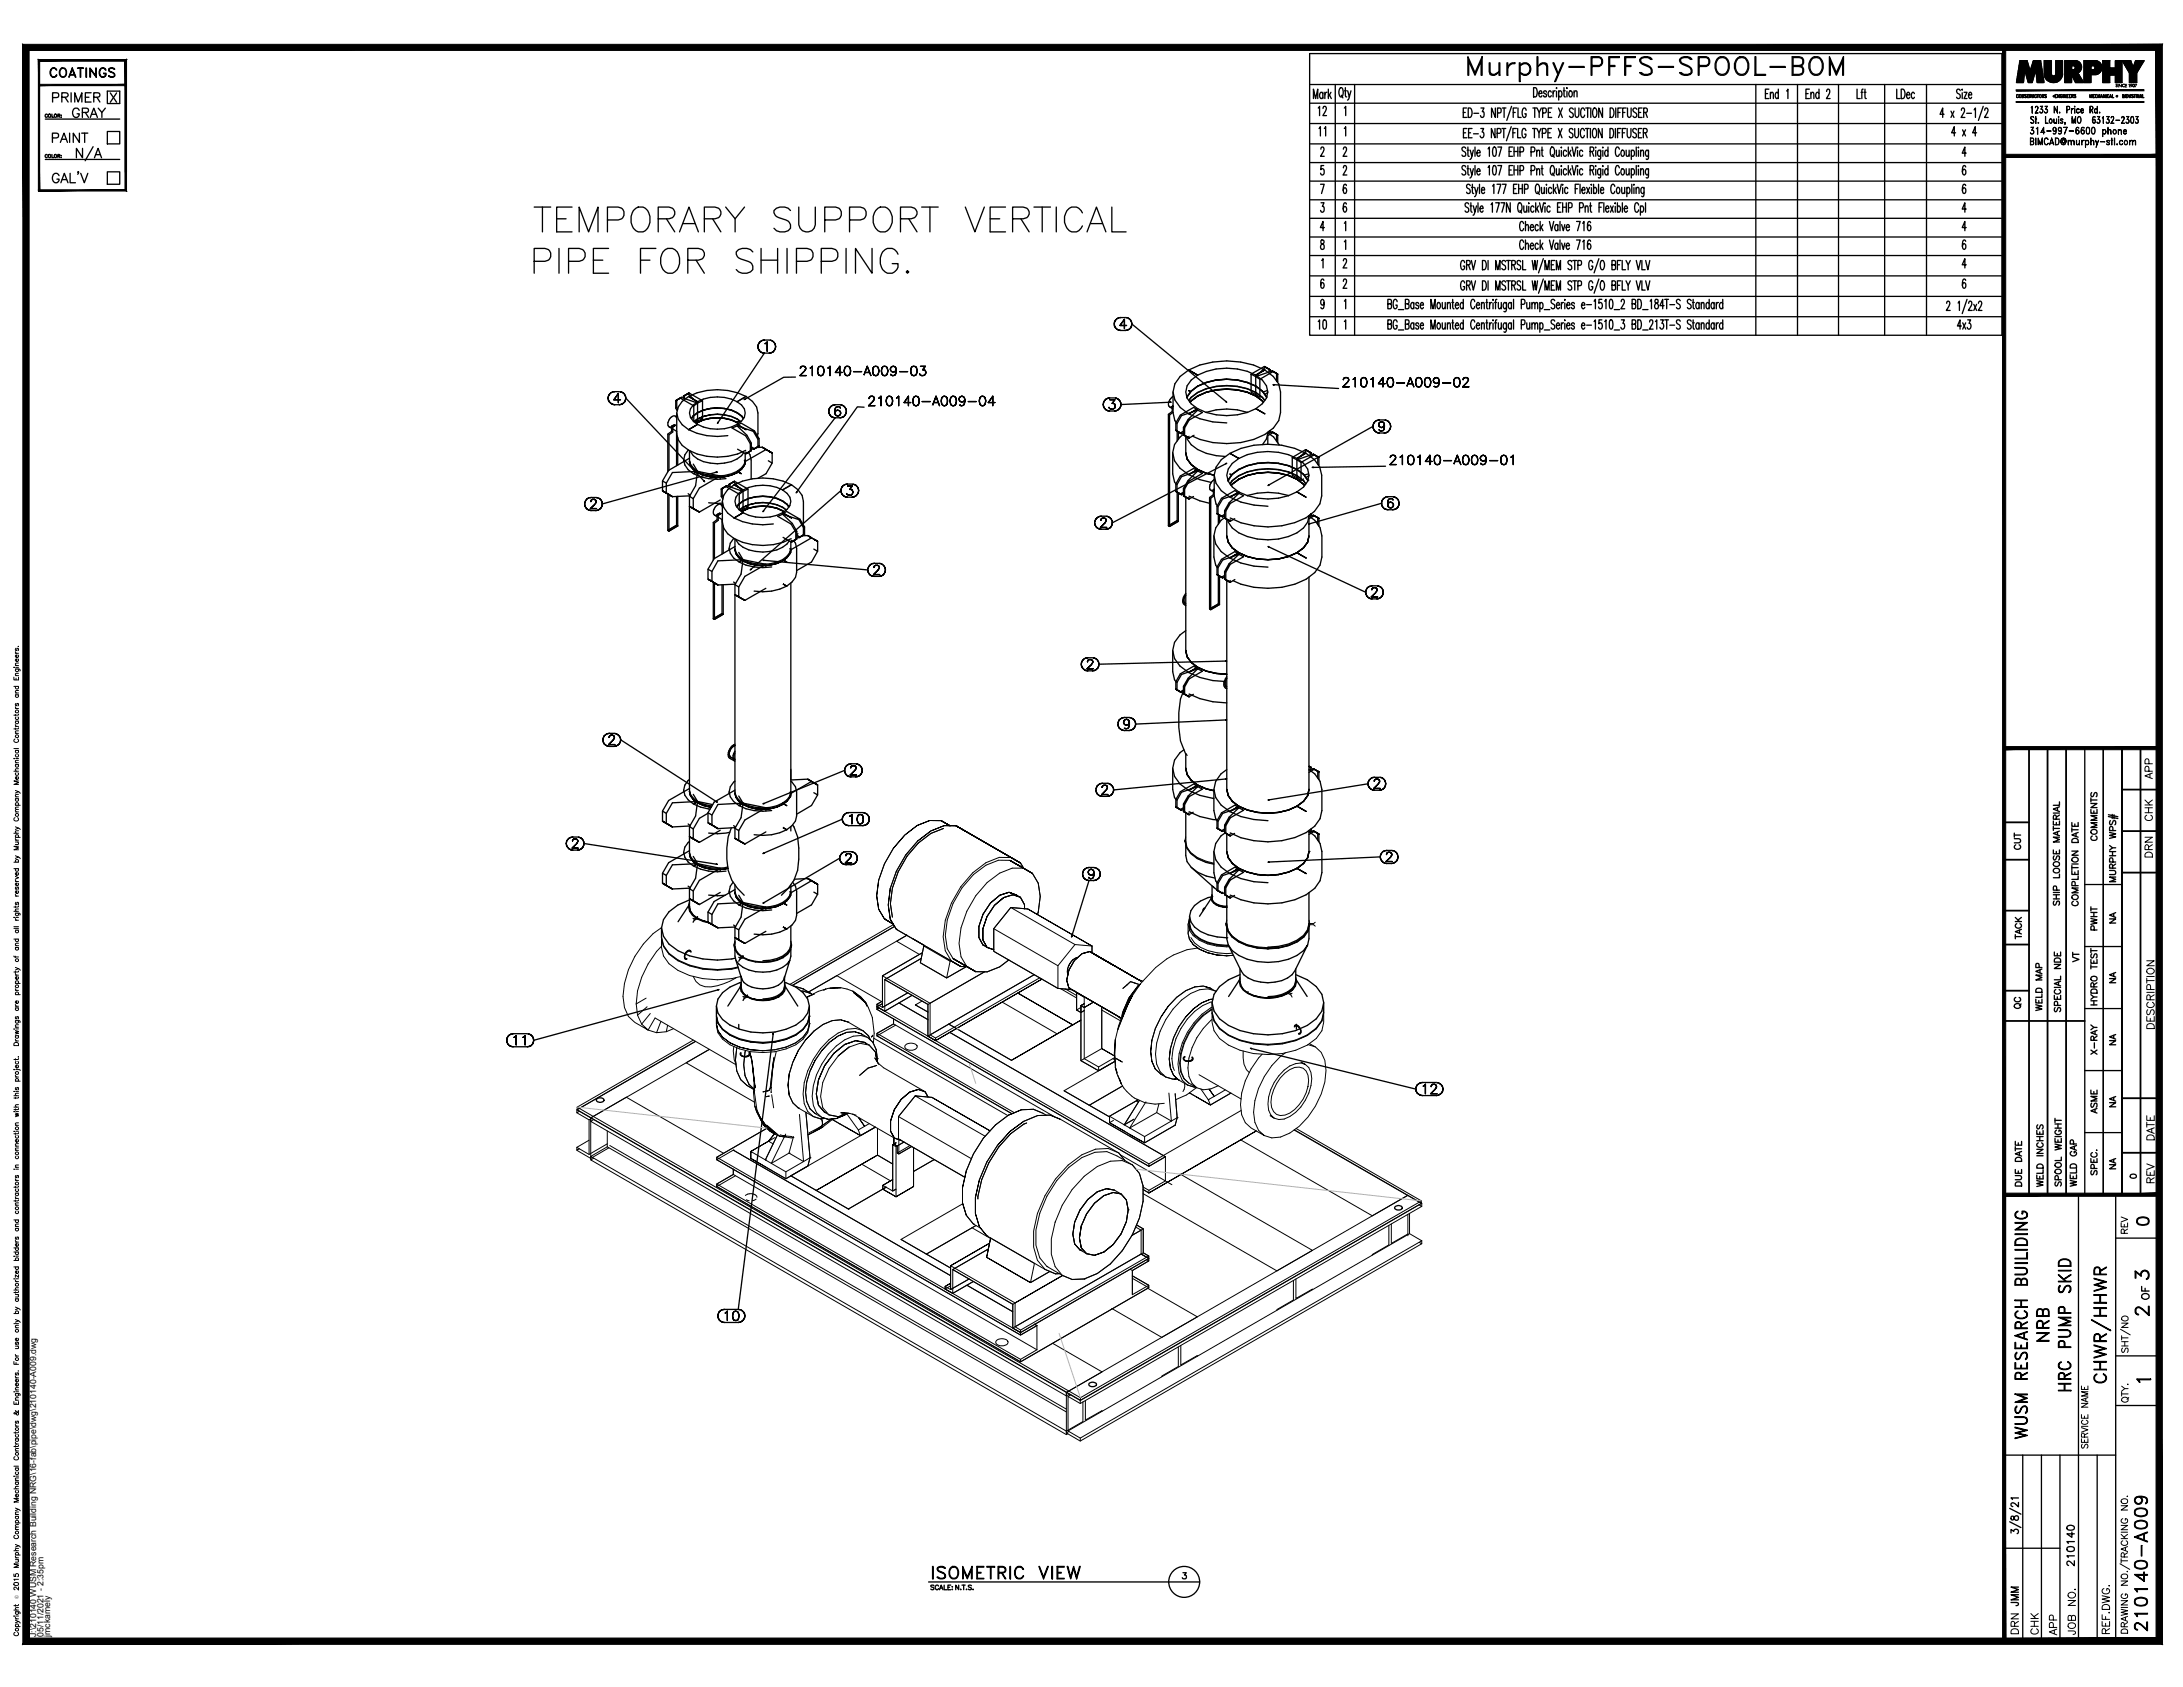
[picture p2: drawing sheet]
<svg xmlns="http://www.w3.org/2000/svg" width="559mm" height="432mm" viewBox="0 0 559 432" stroke-linecap="round" stroke-linejoin="round" font-family="sans-serif">
<defs><g id="words">
<text font-size="10.6" x="374.6" y="22.2">Murphy-PFFS-SPOOL-BOM</text>
<text font-size="8.8" x="541.2" y="355.2" transform="rotate(-90 541.2 355.2)">CHWR/HHWR</text>
<g font-size="7.1">
<text x="18.3" y="42.3">N/A</text>
<text x="550.7" y="418.7" transform="rotate(-90 550.7 418.7)">210140-A009</text>
</g>
<g font-size="6.6">
<text x="525.3" y="344.7" transform="rotate(-90 525.3 344.7)">NRB</text>
<text x="530.9" y="357.4" transform="rotate(-90 530.9 357.4)">HRC PUMP SKID</text>
<text x="520" y="369.4" transform="rotate(-90 520 369.4)">WUSM RESEARCH BUILIDING</text>
<text x="237.4" y="405.3">ISOMETRIC VIEW</text>
</g>
<g font-size="5.7">
<text x="11.6" y="21.2">COATINGS</text>
<text x="12.3" y="27.5">PRIMER</text>
<text x="17.3" y="31.4">GRAY</text>
<text x="12.3" y="37.7">PAINT</text>
<text x="545.4" y="328.8">3</text>
<text x="545.4" y="338">2</text>
</g>
<g font-size="5.3">
<text x="336.2" y="30.7">12</text>
<text x="336.2" y="85.4">10</text>
<text x="552.4" y="293.2" transform="rotate(-90 552.4 293.2)">DATE</text>
<text x="552.4" y="304.1" transform="rotate(-90 552.4 304.1)">REV</text>
<text x="545.7" y="314.7">0</text>
<text x="532" y="402.2" transform="rotate(-90 532 402.2)">210140</text>
<text x="522.8" y="419.5" transform="rotate(-90 522.8 419.5)">CHK</text>
<text x="532.3" y="419.5" transform="rotate(-90 532.3 419.5)">JOB NO.</text>
</g>
<g font-size="4.9">
<text x="551.7" y="200.4" transform="rotate(-90 551.7 200.4)">APP</text>
<text x="551.7" y="211.3" transform="rotate(-90 551.7 211.3)">CHK</text>
<text x="518.2" y="218.7" transform="rotate(-90 518.2 218.7)">CUT</text>
<text x="551.7" y="220.5" transform="rotate(-90 551.7 220.5)">DRN</text>
<text x="542.6" y="237.4" transform="rotate(-90 542.6 237.4)">NA</text>
<text x="533" y="247.3" transform="rotate(-90 533 247.3)">VT</text>
<text x="542.6" y="252.9" transform="rotate(-90 542.6 252.9)">NA</text>
<text x="518.2" y="259.3" transform="rotate(-90 518.2 259.3)">QC</text>
<text x="542.6" y="268.8" transform="rotate(-90 542.6 268.8)">NA</text>
<text x="542.6" y="284.7" transform="rotate(-90 542.6 284.7)">NA</text>
<text x="542.6" y="300.6" transform="rotate(-90 542.6 300.6)">NA</text>
<text x="551" y="333.7" transform="rotate(-90 551 333.7)">OF</text>
<text x="517.5" y="412" transform="rotate(-90 517.5 412)">JMM</text>
<text x="517.5" y="419.5" transform="rotate(-90 517.5 419.5)">DRN</text>
<text x="527.4" y="419.8" transform="rotate(-90 527.4 419.8)">APP</text>
<text x="540.8" y="419.5" transform="rotate(-90 540.8 419.5)">REF.DWG.</text>
</g>
<g font-size="4.4">
<text x="340.1" y="36" transform="rotate(-90 340.1 36)">11</text>
<text x="537.6" y="216.3" transform="rotate(-90 537.6 216.3)">COMMENTS</text>
<text x="537.6" y="239.2" transform="rotate(-90 537.6 239.2)">PWHT</text>
<text x="518.2" y="241.7" transform="rotate(-90 518.2 241.7)">TACK</text>
<text x="523.5" y="260" transform="rotate(-90 523.5 260)">WELD MAP</text>
<text x="537.6" y="258.6" transform="rotate(-90 537.6 258.6)">HYDRO TEST</text>
<text x="537.6" y="270.9" transform="rotate(-90 537.6 270.9)">X-RAY</text>
<text x="537.6" y="286.1" transform="rotate(-90 537.6 286.1)">ASME</text>
<text x="518.2" y="304.8" transform="rotate(-90 518.2 304.8)">DUE DATE</text>
<text x="528.5" y="304.8" transform="rotate(-90 528.5 304.8)">SPOOL WEIGHT</text>
<text x="532.3" y="304.8" transform="rotate(-90 532.3 304.8)">WELD GAP</text>
<text x="537.6" y="302" transform="rotate(-90 537.6 302)">SPEC.</text>
<text x="545.4" y="316.8" transform="rotate(-90 545.4 316.8)">REV</text>
</g>
<text font-size="4" x="544" y="302.7">0</text>
<text font-size="3.5" x="545.7" y="354.9">1</text>
<g font-size="2.2">
<text x="9.3" y="419" transform="rotate(-90 9.3 419)">J:\210140 WUSM Research Building NRG\16-fab\pipe\dwg\210140-A009.dwg</text>
<text x="11.2" y="419" transform="rotate(-90 11.2 419)">05/11/2021 - 2:35pm</text>
<text x="12.9" y="418.9" transform="rotate(-90 12.9 418.9)">jmckamely</text>
</g>
<text font-size="1.3" x="4.7" y="409.4" transform="rotate(-90 4.7 409.4)">Ó</text>
</g></defs>
<!-- layer: HP-HWR-PIPE -->
<g fill="none" stroke="#000" stroke-width=".26">
<path d="M228.7 217.1l-2.3 4-1.5 4.2M231.6 213.7l-2.9 3.4 2.9-3.4M234.8 211.3l-3.2 2.4 3.2-2.4M234.9 215.3l-3 3.5-2.5 4.2M238 210l-3.2 1.3 3.2-1.3M238 210l2.9 .1 2.3 1.3M238.3 212.7l-3.4 2.6 3.4-2.6M240.9 210.1l2.3 1.3zM241.5 212l-3.2 1.3-3.2 2.5-2.9 3.3-2.3 4M241.7 211.3l-3.4 1.4 3.4-1.4M241.7 211.3h.1M244.7 211.4l-3-.1 3 .1"/>
<path d="M244.7 211.4h.1M244.7 211.4l16.5 9.5M247.2 212.8l-2.5-1.4 16.5 9.5-16.5-9.5 14.1 8.1h-3l-3.4 1.3a24.2 24.2 0 0 0-11 19l.6 3.6 1.5 2.6M247.2 212.8l14 8.1 .8 1.4-.8-1.4zM303.3 215.4h.2h-.2M303.3 215.1l.4 1.6a9.4 9.4 0 0 0 7 4.2M303.3 215.4a6.6 6.6 0 0 0 5.4 5.4l2 .4M303.5 215.1h-.2h.2M303.5 214.2l-.2 1.2M303.5 215.4a6.5 6.5 0 0 0 5.3 5.3l1.9 .4M169.4 237.4a22.7 22.7 0 0 0-9.9 17.6l.4 2.9 1 2.3 1.6 1.5 3.4 2-1.6-1.6M169.4 240l-.1 .1"/>
<path d="M224.9 225.3l-.5 4 .5 3.4-.5-3.4zM224.9 232.7l1.5 2.5-1.5-2.5M226.4 235.2l2.2 1.3zM226.4 235.2h.1M227.9 235.2l1.5 2.7-1.5-2.7M228.7 236.6l-26.5 15.4M229.4 223l-1.5 4.4-.5 4.2 .5 3.6-.5-3.6 .5-4.2zM229.4 237.9h.1M229.4 237.9l16.6 9.5M229.9 223.1l-1.5 4.2-.5 4 .5 3.4-.5-3.4 .5-4zM231.9 239.3h.1M249.2 223.9a23.3 23.3 0 0 0-7.2 15.5l.5 3.5 1.5 2.5 3.5 2"/>
<path d="M250.6 239.9l1 2 1 .6-1-2M250.6 237.2v2.7M251.6 234l-1 3.2M252.6 234.6l-1 3.1v2.8l1 2-1-2v-2.8zM252.6 234.6l-1 3.1v2.8M253.5 231.1l-1.9 2.9-1 3.2v2.7l1 2 .7 .2-.7-.2-1-2M253.5 231.1l2.4-1.9zM253.5 231.1l-1.9 2.9M254.4 237.7l16.4 9.5M254.6 231.7l-2 2.9M255.9 229.2l2.4-.8 1.9 .7-1.9-.7 1.9 .7 .1 .3-.1-.3 1 .6M255.9 229.2l-2.4 1.9"/>
<path d="M256.9 229.7l-2.3 2 2.3-2-2.3 2-2 2.9M256.9 229.7l2.4-.7 1.9 .7 1.1 1.9v1M258.3 228.4l-2.4 .8 2.4-.8M258.7 232.3l-4.3 5.4v5.8l16.4 9.5M259.3 229l1.9 .7 1.1 1.9v1M259.3 229l-2.4 .7M259.3 229l1.9 .7M260.8 221.5l-2.3-1.3 3.5 2M260.8 221.5l3.5 2.1zM261.2 229.7l1.1 1.9v1M261.2 220.9l-2.4-1.4 2.4 1.4M262 222.2h-2.9l-3.2 1.3a22.7 22.7 0 0 0-10.4 18l.5 3.4 1.5 2.5"/>
<path d="M262 222.2l-3.5-2h-2.9l-3.2 1.2-3.2 2.5M262 222.2l2.3 1.4M262 222.2v.1M263.1 232.7l-4.4-.4-4.3 5.4v5.8l16.4 9.5M263.1 232.7l-4.4-.4 16.5 9.5M263.1 232.7l16.4 9.4-16.4-9.4M264.3 223.6l1.5 2.5 .5 3.3-.5 4.1M264.3 223.6l-2.3-1.4 2.3 1.4M265.8 233.5l-.2 .6M266.3 229.4v.1M304.2 238.3l-.1 .6 .4 1.5M304.5 235.2a4.3 4.3 0 0 0 2.5 5.5 14.7 14.7 0 0 0 7.6 1.6"/>
<path d="M304.5 235.2l-.4 1.4v2.3l.4 1.5M304.5 235.2h.1M304.5 238.1v-1.5a5.8 5.8 0 0 0 4.7 4.8l2.4 .5 2.9 .2M304.5 236.6h.1M304.8 240a8.5 8.5 0 0 0 6.8 3.9l2.4 .2 1.4-.1M310 230h.3h-.3M310 229.7a2.84 2.84 0 0 0 3 2.2h1M310 230a2.84 2.84 0 0 0 3 2.2l1 .1M310.3 229.7h-.3h.3M310.3 229l-.3 1M310.4 229.4a1.65 1.65 0 0 0 1 2.1l.8 .4 1.8 .3M310.4 229.1l-.1 .6"/>
<path d="M313.8 236.7h.2h-.2M313.8 236.4l.4 1.6a10 10 0 0 0 7.6 4.4l2.8 .2 2.7-.2M314 231.8h.1M314 236.4h-.2h.2M314 235.5l-.2 1.2M314.1 236.6a4.8 4.8 0 0 0 3 4.4 19.9 19.9 0 0 0 7.5 1.9 19.5 19.5 0 0 0 7.4-1.9l1.7-1.3 1-1.4 .4-1.6M335 236.6l.1 .1M335.1 235.5l.2 1.2h-.2h.2l-.4 1.6a9.7 9.7 0 0 1-7.6 4.4 15.2 15.2 0 0 1-12-2.9l-1.1-1.5-.4-1.6M335.1 236.4h.2h-.2M335.1 236.7h1.2l.4 .4M336.7 236.1l-.4 .3h-1.2M162.9 257l.3 2.8"/>
<path d="M163.2 259.8l1.1 2.3M165.4 255.5l-2.5 1.5M165.7 257.7l-2.5 2.1M166.5 259.4l-2.2 2.7M169.3 242.2a23 23 0 0 0-6.4 14.8M177.5 249.9a3.9 3.9 0 0 0 4.5 2.7 16.5 16.5 0 0 0 6.5-2.4M189 247.7a22.5 22.5 0 0 1-15.5-1.8l-2.3-1.7-1.4-2-.5-2.1a7.4 7.4 0 0 0 4.2 8.3 22.1 22.1 0 0 0 16.2 1.5M202.8 252.2l26.2-15.1-26.2 15.2M203.2 252.4l2.3 .7 2.1 1.2-2.1-.6h-.4h.4l2.1 .6-2.1-1.2zM205.5 253.1h.1M206.9 255.1l-.4 .3 .4-.3M207.6 254.3l.3 .3"/>
<path d="M208.4 254.4l-1.5 .7M210.9 253.4l.5-.2-.5 .2M214.2 249.7l11.5 6.7M218.3 253.7a9.3 9.3 0 0 0-5.9-.8l2.8-.1a13.3 13.3 0 0 0-8.7 2.5M218.3 253.7l2.3 1.9zM218.3 253.7l2 1.4 1.5 1.8-3.3-2.9a9 9 0 0 1 4.8 6.6l.5 3.9-.2 2.5M221.9 257.4l-.5-1 .6 1.2M224.5 257.7l1.4-.8-1.4 .8v.7l.5-.4M224.5 257.7l69.6 40.2M224.5 257.7v.7l69.6 40.1 4.2-2.4M225.9 257.9l-1.4-.9v.7l2 1.1M225.9 256.2l-1.4 .8v.7l2 1.1"/>
<path d="M225.9 249.8l10.2-6-10.2 6v8.1l6.5-3.8-6.5 3.8M230.1 256.7l7.4 4.3M233.7 240.3l2.9 1.7M234.3 257.2h.1M235.4 244.3l-5.9-3.4 2.6-1.5-25.1 14.5M235.8 245.3l-9.3 5.4 11 6.4M236 256.2l-1.7 1 3.2 1.8-3.2-1.8M236.5 242.1l-.9 4.3 6.7 3.9M236.5 242.1l.1-.1-.1 .1 6.7 3.9-.9 4.3 5.1-2.9-5.1 2.9-6.7-3.9zM237.5 257.1l-11-6.4v8.1l7-4-7 4M237.5 257.1v8.1M238.1 256.8l-12.2-7v8.1"/>
<path d="M243.2 246l.2-.1 2.6 1.5M243.5 246l2.5 1.4-2.5-1.4M246 247.4h1.5M246.3 246.7l-2.3-1.3 2.3 1.3M246.3 246.7l-2.3-1.3 5.8 3.3-5.8-3.3 3.5 2M246.3 246.7l3.5 2M247.5 247.4l2.3 1.3-2.3-1.3M247.5 247.4l2.3 1.3M249.8 248.7l2.9 .1M252.6 242.5l1.8 .6-1.8-.6M252.6 242.5l1.8 .6M252.7 248.8l3.2-1.3 2.3-1.8-2.3 1.8z"/>
<path d="M256.5 256.5l14.1 8.1M266.1 250.3l-26.6 15.4v.7l27.2-15.8-27.2 15.8M271.4 253l4.2 2.4M272.8 253.2l2.8 1.6M273.3 249.3v.2M273.5 247.4l-.2 .7v1.2v-1.2zM273.6 248.3l-.6 2.6 .6 2-.6-2zM273.6 248.3l-.6 2.6 .6 2M273.6 252.9h.1M273.6 252.9l12.4 7.1M273.8 246.8l-.3 .6 .3-.6M274.3 253.3l-.7-.4 12.4 7.1"/>
<path d="M274.3 253.3l11.7 6.7-11.7-6.7M274.7 245.7l-.9 1.1 .9-1.1 .5-.4zM275 253.7h.1M275 245.8l-1.4 2.5M275.2 241.8l-4.4 5.4v5.8l3.6 .3-3.6-.3M275.2 245.3l.7-.2 1.1-1-2 1.7 .9-.7zM275.2 241.8l4.3 .3v1.8M275.6 258.5v-4.4h.2h-.2v4.4l1.1 .7M275.6 254.1l1.9 1.2M276.7 257.9l-1.1 .6 1.1 .7M276.7 257.4l.8-.5-.8 .5v14.1l4.5 2.6-4.5-2.6zM277 244.1l-2 1.7"/>
<path d="M277.5 256.9l-.8 .5 .8 .5M277.5 257.9l-.8-.5v1.8l.8-.5-.8 .5M277.5 257.9v13.1l3.7 2.1M277.7 255.3h-.2v2.6l2.4-1.4-2.4 1.4M279 243.5l-2 .6 2-.6 1.4 .9M279 243.5l12.4 7.2-12.4-7.2 12.4 7.2-12.4-7.2-2 .6M279 243.5l5.8 3.5zM279 243.5h.1M282 258.5l4.8 2.8M282 257.7v10.7l-5.3 3.1M285.5 247.4l-5.1-3 5.1 3M287.4 259.8l.4-1.4-.4 1.4"/>
<path d="M287.4 253l2-1.8 2 .7-2-.7zM288.9 255.5l-1.5 3.7-.2 1 .2-1zM290.8 253.1l-1.7 2.5-1.3 2.8 1.3-2.8zM291.3 252.3l-2.4 3.2zM291.3 252.3l.6-.4-.6 .4M291.4 250.7l.7 .5-.7-.5 1.2 .4M291.6 252.2l-.8 .9 .8-.9M301.2 255.3l-2.2 2.3-1.8 2.7 1.8-2.7zM304.5 240.4l.9 1.4-.9-1.4M305.4 258.3l-2 2.1 2-2.1M305.4 241.8l1.6 1.2-1.6-1.2M305.9 252.6l-2.4 1-2.3 1.7"/>
<path d="M306.6 242.7a19.4 19.4 0 0 0-13.7 8 32.7 32.7 0 0 0-5.5 9l2.4-4.8a28.9 28.9 0 0 0-3.7 8.6l2.7-6.7-1.5 3.7a19.8 19.8 0 0 0-1.7 12.4M307 243l2.1 .8-2.1-.8M307.6 256.7l-2.2 1.6 2.2-1.6M308 252.4l-2.1 .2M309.1 243.8l2.3 .6-2.3-.5M309.7 255.8l-2.1 .9 2.1-.9M309.7 255.8h.1M310.3 258.4a17 17 0 0 0-8.2 13.8l.3 2.2 .7 1.7 1.3 1.2 2 1.1-1.3-1.1a10.2 10.2 0 0 1 0-9.1 18 18 0 0 1 5.2-7.3M310.3 253.3l-.4-.4-1.9-.5 1.9 .5 1.4 .9a6 6 0 0 0-6.5 .5 19.8 19.8 0 0 0-9 15.5l.3 2.6 .9 1.9 1.4 1.4 1.9 .5-1.9-.5-1.2-.7M310.3 257.8a17.9 17.9 0 0 0-8.8 14.6l.3 2.3 .8 1.8M310.3 258.3a16.8 16.8 0 0 0-8.3 13.8 5.2 5.2 0 0 0 2.3 5.1M310.3 256.5a11 11 0 0 0-6.4 4.4 17 17 0 0 0-3.9 10.1l.3 2.2 .3 .8"/>
<path d="M310.3 259.2h.1M310.5 255.7l-.8 .1 .8-.1M311.4 244.4l2.6 .2-2.6-.2M314 244.6l1.7-.1-1.7 .1M317.4 250.1a3.2 3.2 0 0 0 2 4.2 11 11 0 0 0 11.5-.9 2.97 2.97 0 0 0 .8-3.3M317.4 250.4l-.2 .9M319.4 254l.1-.1-.1 .1M319.5 254.2l-.1 .1 .1-.1M324.6 242.4h.1M329.6 254.2l.1 .1-.1-.1M329.6 253.9l.9 .5 .3-.2M329.6 254.2l.9 .5 .3 .5"/>
<path d="M329.7 254l-.1-.1 .1 .1M338.8 259.2l-.4 2.2-1.5 2a19.3 19.3 0 0 1-16.1 3.8l-3.4-.8-2.9-1.4-2.3-1.6-1.4-2-.5-2.2a7.4 7.4 0 0 0 4.2 8.3 22.3 22.3 0 0 0 20.1 0 7.3 7.3 0 0 0 4.2-8.3M168.1 264.3l-2.2-.6 1.8-3.1 20.7 11.9M169.2 261.5l-1.1 2.8 2.5-.2M170.9 262.4l-.3 1.7 1.8-.8M177.5 266.2l-29.8 17.2 128.9 74.4 87.3-50.4M178 266.5l-30.3 17.6v.7l.6-.4M178.1 266.6l-30.4 17.5M183.8 261.9l-.4-1.9v2l.4 1.8-.4-1.8M183.8 263.8l1.2 1.7-1.2-1.7M183.8 261.9a10.9 10.9 0 0 0 8.4 4.8l3.1 .3M185 265.5l1.9 1.4-1.9-1.4"/>
<path d="M186.9 266.9l2.4 1.1-2.4-1.1M187.8 267.8l-.1 1.2 .3 2.4 .4 .8M188.6 268.2l-.3 3.1 .3 2.8 1 2.3-1-2.3-.3-2.8zM189.3 268l2.9 .7-2.9-.7M189.6 276.4l1.6 1.4 1.8 1-1.8-1zM190.8 268.9a11.5 11.5 0 0 0 .9 8.6 11.5 11.5 0 0 1-.9-8.6zM191.7 277.5l1.3 1.2M191.8 269.1l.8 2.9-.2-1.1 .9 7.6-.7-6.5 .5 6.3 .2-.3-.2 .3a14.8 14.8 0 0 0 1.9 8.5M192.2 268.7l3.1 .2-3.1-.2M193.2 279.1l-.3 .5 .3 3.5 .5 1.5M193.2 276.6l-.3 3 .3-.5M195.3 279.5l1.5-.4z"/>
<path d="M195.3 266.8v.2M197.9 272.6l-.1 .7M198.2 270.6l-.7 5.4M198.7 269.1l-1 4.3 .2-1-.5 5.9-.3 .3 1-7.8-1 7.8-.3 .5 .6-.8v1.4v-.3M202 274.9l-.3 2.8 .3 2.6-.3-2.6zM202.9 271.9l-.9 3M205.6 265.5a14.9 14.9 0 0 1-10.3 3.4M206.2 266.2l-1.9 2.7-1.4 3 1.4-3zM207.2 260.1a6.5 6.5 0 0 1-3.5 7.3 18.8 18.8 0 0 1-16.8 0l-1.9-1.4-1.2-1.7-.4-1.7v-2.5l.4 1.8M207.2 260a5.7 5.7 0 0 1-3.5 5l-2.5 1.1-2.8 .6-3.1 .3M207.2 262l-.4 1.8-1.2 1.7M207.2 260.1v1.9l-.4 1.8-1.2 1.7"/>
<path d="M207.2 260.1h.1M207.2 262h.1M207.3 274.2a10.6 10.6 0 0 0 0 9.6 10.6 10.6 0 0 1 0-9.6zM208.4 263.9l-2.2 2.3 2.2-2.3 2.3-1.7zM209.5 276.4l-.5 3.6 .5 2.9M210.1 268.4a19.5 19.5 0 0 0-4.5 11.6l.3 2.5 .9 2 1.4 1.3M210.4 268.9l-1.7 2.5-1.4 2.8 1.4-2.8zM210.7 262.2l2.3-1 2.2-.2-2.2 .2zM211.1 272.8l-1.6 3.6zM211.1 272.8l-1.6 3.6M212.4 266.7l-2 2.2 2-2.2M213.4 269.6l-2.3 3.2z"/>
<path d="M213.4 269.6l-2.3 3.2M214.5 265.2l-2.1 1.5 2.1-1.5M214.5 265.2l2.2-1 2-.1-2 .1zM214.6 270.3l-2.4 3.1-1.6 3.7-.5 3.5 .5 2.9 1.6 1.9M216.2 267.3l-2.8 2.3 1.4-1.1M216.2 267.3l2.8-.9-2.8 .9 2.8-.9 2.4 .4 .4 .5M216.2 267.3l-2.8 2.3M217 261.6l-1.8-.6 1.8 .6 3.9 2.2M217 261.6h.1M217.3 268l-2.7 2.3M219 266.4l2.4 .4zM220 275.3l2.2-1.9 2.2-.7-2.2 .7z"/>
<path d="M220.9 263.8l-1.9-.6a11.4 11.4 0 0 0-8.9 5.2M220.9 263.8l1.4 1.3 .5 1.1M220.9 265l-.5-.4-1.7-.5 1.7 .5 1.7 1 1.3 1.2M221.4 266.8l.4 .5-.4-.5 1.1 .7M222.5 267.5l-2.4-.5-2.8 1M222.5 267.5l1.6 1.8M223.4 266.8a5.2 5.2 0 0 0-7.2-.7 18.5 18.5 0 0 0-8.3 14.5l.3 2.3 .8 1.9 1.4 1.2-1.7-1M223.4 265l-.3 .4zM223.4 266.8l.9 1.8M223.6 265.7l34.4 19.8M224.1 269.3l.4 2.4M224.3 268.6l.2 2.9 .1-.5"/>
<path d="M224.3 268.6l.3 2.4M224.5 271.4l.1 .3M224.5 271.7l-.6-.9 1 1.4M224.5 264.5l35.2 20.3M224.6 271h.1M225 272.5l-.4-.6 1.6 1.4 10.6 6.1-1.7-.6M228.7 262.1l-4.2 2.4v.6l4.8-2.7M228.7 262.1l-4.2 2.4v.6l34.5 20M228.7 262.1v-1.3v1.3l41.2 23.7M231.8 267.5a1.95 1.95 0 0 1 3 .4 1.86 1.86 0 0 1-3.2 0zM235.1 278.8l-2.2 .7 2.2-.7 1.7 .6 .7 1.4M235.1 278.8l1.7 .6 .7 1.4"/>
<path d="M235.1 278.8l-2.2 .7-2.2 1.9M236.8 279.4l.7 1.4M238.1 264.9v-8.1l13.9-8-14.5 8.3v8.1l2 1.2-2-1.2 27.3-15.7-26.7 15.4 1.4 .8M242.9 262.1l16 9.3M243.1 264.2l55.2 31.9M258.9 271.4l17.8-10.3-17.8 10.3M274.6 262.3l-14.1-8.1 14.1 8.1M284.9 271l.5 .3M285.3 270.3l-3.3-1.9 3.3 1.9M285.4 270.7l-4.2 2.4M285.4 271.7l-13 7.5 11.6 6.7-11.6-6.7M285.4 271.7l-4.2 2.4v-1"/>
<path d="M285.4 271.7l-4.2 2.4M285.5 271.7l-.3-2.2 .3-3.4-.2 3.8 .2 3.2 .5 1.4M285.6 270.9l.8 .5zM285.9 274.6l-.4-1.5 .4 1.7 1.1 2.6-.4-1.3M286 260l.7 .4-.7-.4 1 .9M286.1 275.2v.1M286.1 275.3a10.1 10.1 0 0 0 11.9 7.1M286.4 271.4l.9 .4zM287.4 278l-8.6 4.9M294.9 266.3l-.3 2.9 .3 2.5 .8 1.9-.8-1.9-.3-2.5zM295.7 273.6l1.5 1.4M297.2 260.3l-1.5 3-.8 3 .8-3z"/>
<path d="M297.2 275l.7 .2M299.2 279.8l.6 7.1M299.6 268.4l-.3 2.7 .3 2.3-.3-2.3zM299.6 273.4l.8 1.8-.8-1.8M300.4 275.2l1.3 1.2-1.3-1.2M301.4 276.1l-1.1 .1 1.1-.1M301.7 276.4h.1M301.7 276.4l2.3 1.3M302.6 276.5l1.4 1.2M303.2 277.3l.1 .8-.5 1.3M303.4 260.4l-1.7 2.5-1.3 2.7-.8 2.8M304 277.7l2 .5"/>
<path d="M304.5 279.7l1.5 .9M306.3 278.4l-2.6 1.8-2.8 1.3M306.9 275.1l10.8 6.2M307.4 278.7l1.9 2.8M309.5 278.8l1.3 1.8-1.3-1.8M311.8 277.9l-1.9 .8-1.9 .2-1.6-.5M313.6 279l-4.3 2.5 .5 1.3M318.2 269l.2 3.4 .7 1.4 .7 .7M328.9 274.7a4.1 4.1 0 0 1 4.7-1.3 4.2 4.2 0 0 1 1.2 4.7 10 10 0 0 1-5.9 7.3 2.57 2.57 0 0 1-3.4-1.9 10.2 10.2 0 0 1 3.4-8.8zM329.1 269.5a20.5 20.5 0 0 0-8.2 15.2l.3 2.6 1 2 1.4 1.4-3.3-2-1.5-1.3-1-2.1a16.5 16.5 0 0 1 2.5-11.7l1.9-2.8 .9-1M333.1 271.8l1 .7a5 5 0 0 0-5.4 1.4 11.5 11.5 0 0 0-4 10.2l.6 1.3 .9 .8-1.1-.6M334.1 272.5a4.9 4.9 0 0 1 1.5 5.4 11.4 11.4 0 0 1-6.9 8.5l-1.3 .2-1.2-.4"/>
<path d="M334.8 267.4l1.9 .6 1.5 1.4 .9 2a16.5 16.5 0 0 1-2.4 11.7 16.4 16.4 0 0 1-8.9 7.9l-2.3 .3-1.9-.6M335.2 267.1l1.5 .9M147.7 284.8l3.1 1.8 .7-.3M147.7 283.4v.7l128.9 74.3v-.6M150.8 291.8l-3.1 1.9v.7l.6-.4M150.8 286.6v8.9M151.2 286.1v10.8M152 296.5l-.8 .4 121.8 70.3 .3-.2M152 286.6l-.8 .4 121.8 70.3 .7-.4M155.4 293.5l-4.2 2.5 121.8 70.3v.9M155.4 292.8l-4.6 2.7-3.1-1.8M155.4 293.5l117.6 67.9"/>
<path d="M155.4 289.5v4M155.9 293.8l-4.7 2.7-3.5-2.1M156.1 293.2l116.9 67.5M183.5 296.8l77.7 44.9 4.2-2.4M183.5 296.8l77.7 44.9M183.5 296.2l77.7 44.9M185.2 295.2l-24.9-14.4-9.1 5.3 121.8 70.3v.9M187.7 294.4l-4.2 2.4v-.6l12.8-7.4-12.8 7.4v.6M187.7 294.4h.1M187.7 294.4l55.6 32.1M192.2 294.7v1.8l3.7 2.2-3.7-2.2v-1.8l4.5-2.6-4.5 2.6 3.7 2.2M193.1 282.1l-17.5-10.1 6-3.4-30.4 17.5-3.5-2"/>
<path d="M193.8 284.6l1.3 2.8-1-2.4M193.9 284.7l-.7-1.6a14.4 14.4 0 0 0 2.5 5.1l-1.8-3.5 1.8 3.5M195.7 288.2l2.7 2.1-1.4-.8zM195.7 288.2a7 7 0 0 0 5.7 2.8M195.8 287.7l-1.2-1.6 2 2.7 1.7 1.2-2.5-2.1 1.8 1.5 1.1 .7M195.9 296.9h.1M195.9 298.7l1.5 .9M196.1 280.7l.8-.2zM196.3 288l3.1 2.7zM197.4 299.6l3.8 2.1M197.5 280.2l.5 3.3M198.4 291.2l-1.7 .9 1.5-1.9-1.5 1.9 1.2 .7"/>
<path d="M199.7 290.4l.7 .3M200.7 291l-1.2-.2 3.5 .4M201.1 290.7h-.7l2.4 .2M201.1 290.3l-3.7 7.5 3.8 2.1M202 295.1l-4.6 2.7-1.5-.9 3.1-6.3-3.1 6.3M202 295.1h.1M202 280.3l.9 2 1.4 1.3-1.4-1.3zM202.9 291.1h.3M203.1 290.9l-1.1 4.2 3.7 2.2M204.3 283.6h.1M204.3 283.6l3.9 2.2M204.6 285.2l1.1 12.1"/>
<path d="M205.7 297.3l-4.5 2.6v1.8l5.6-3.2M206.8 298.5l-5.6 3.2-3.8-2.1M207 290.4l3.6-1.9zM207 290.4h-.2M207.3 296.3l-1-11.6 1 11.6-.5 2.2M207.3 296.3h.1M207.3 296.3l-1.6 1M207.3 283.8l1.4 1.2M207.3 296.3l-.5 2.2M208.2 285.8l1.9 .6 1.1-.1M208.7 285h.1M209.5 282.9l1.6 1.8 1.1 .7"/>
<path d="M209.5 282.9l1.6 1.8 .4 .1M210.2 286.3l.3 .6M210.4 288.2l-3.3 1.7M210.4 288.2l-.3 .2M210.5 286.9v.9M210.5 287.8l-.1 .4M212 286.5l-1.6-.5 1.6 .5M212.2 285.4l2.4 .4M212.8 286.4l-4.3 3.1 4.4-3.1M213.1 286.6l3.4 1.9M213.3 286.4l-2.7 2.1-3.6 1.9M214.1 286.3l-2.1 .2 2.1-.2"/>
<path d="M214.1 286.3l2.6-1.2zM216.2 285.2l-.3 .1 1-.3-2.3 .8M216.7 285.1l3 4.1M216.8 285l-2.2 .8M217 284.9l-1.5 .3 1.7-.2M217.3 284.9l-2.1-.1 2.4 .2 .9 .3M220.6 298l7.4 4.3M221.3 288.3l-1.6-2.3 1.6 2.3M221.3 288.3l-1.6 .9 .6 1.5M222.5 287.6l-1.2 .7M224.1 288.5l-21.7 12.4 14.8 8.6M224.1 288.5l-3.8 2.2-3.8-2.2 3.8 2.2"/>
<path d="M224.1 288.5l-3.8 2.2M224.6 295.7l-15.7 9 15.7-9M224.6 288.8v6.9l3.9 2.2-3.9-2.2M228.5 293l.9-.5-.9 .5v11.8M228.9 284a8.8 8.8 0 0 0-.9 5.5l.9 1.8-10.6-6.1 .9 .3M228.9 284l-.9 2.9v2.6l.9 1.8-.9-1.8v-2.6zM228.9 284l1.8-2.6-1.8 2.6M228.9 291.3l1.7 .6M229.4 293.5l-.9-.5v11.8l.9-.4-.9 .4M229.4 292.5l-.6 .4 .9 .4-.9-.4v-1.7v1.7M229.7 293.3v1.8l.4 .3M230.1 291.7v3.7l3.3-1.9-3.3 1.9-.4-.3v-1.8l1.7-1-2 1.2v12.8l4.4-2.6-4.4 2.6"/>
<path d="M230.7 281.4l2.2-1.9-2.2 1.9M230.7 281.4l-1.8 2.6M233 293.2l-3.3 1.9M233.8 293.8v9.9M234.3 280.5l-4.3 5.3v5.7l17 9.8-17-9.8v-5.7l18.7 10.8M234.3 280.5h.1M238.5 280.9l-4.2-.4-4.3 5.3M238.5 280.9l-4.2-.4 17.9 10.3M238.5 280.9l14.9 8.5-14.9-8.5M239.1 296.8l-5.3 3M247.4 299.7l-1 4.3v3.9l1 3.2-1-3.2v-3.9zM255.3 293.2l-2.7 4.2-1.9 4.6"/>
<path d="M258.1 285.5l3.4-1.4-3.4 1.4M258.1 285.5a26.4 26.4 0 0 0-10.7 14.2M258.5 289.6l-3.2 3.6 3.2-3.6M258.5 289.6l3.5-2.6-3.5 2.6M261.5 284.1l3-.2 3.3 1.6M262.8 287.4a21.3 21.3 0 0 0-9.7 10.2l-1.8 4.4M268.8 285.4h.1M268.8 285.4l-3.2 .1-3.6 1.5M271.5 286.5l14.9 8.6 1.6 2-1.6-2-2.7-1.1-3.2 .1-3.6 1.5a27.7 27.7 0 0 0-12.3 19.5v4.1l1 3.4 1.9 2.3M271.5 286.5l-2.7-1.1 2.7 1.1M284 285.8l6.9-4-6.9 3.9v1.7l3.8 2.1-3.8-2.1M285 286.8l-1 .6v-1.7l3.8 2.2"/>
<path d="M286.8 295.6l11.5 6.7M287.8 289.5l1.4 .9M289.9 298.2l-4-2.3-2.6-1.1-3 .1-3.4 1.4a26.3 26.3 0 0 0-11.7 18.5v3.9l.9 3.2 1.9 2.2 3.9 2.3M289.9 298.2l-2.6-1.1-3.1 .1-3.3 1.4a26.1 26.1 0 0 0-10.8 14.2M289.9 298.2l1.8 2.2 .9 3.2M290.3 286.5l-2.5 1.4M291.3 281.5l-.4 .3 .3-.4-.3 .4 .5 .3M293.3 282l-4.1 6.7-1.4-.8 3.9-6.3-3.9 6.3M296.1 284.8l-6.9 3.9 3.8 2.2M296.7 282.5l-.6 2.3 3.7 2.1M298.3 296.1v6.2M299.8 286.9l-6.8 4v1.6l7.8-4.5"/>
<path d="M299.8 286.9l1.5-.8-.5-6.1 .5 6.1-.5 1.9M300.8 288l-7.8 4.5-3.8-2.1 3.8 2.1M301.3 286.1h.1M301.3 286.1l-.5 1.9M306 280.6l3.8 2.2 5.3-3-5.3 3zM309.3 281.5h.1M317.7 284.2l-23.6 13.7v.6l4.2-2.4M331.3 289.2l32.6 18.8v-.6M331.3 289.2l29.1 16.7-9.1 5.3-33.7-19.4M331.8 288.8l32.1 18.6M183.5 303.1l77.7 44.8M187.7 300.6l-4.2 2.5v.6l4.8-2.8"/>
<path d="M187.7 300.6l-4.2 2.5v.6l77.7 44.9 32.8-19M187.7 300.6v-1.3v1.3l77.7 44.9M190.8 306a1.95 1.95 0 0 1 3 .5M191.1 307.1l.7 .2M193.5 306.9l-.9 .4M217.2 309.5h.1M226 303.4l2.5-1.5-2.5 1.5v1l3.4 1.9-3.4-1.9M228.5 304.8l-2.5-1.4v1l.8-.5-9.6 5.6M246.5 308.1l-15.9 9.1 12.7 7.4-12.7-7.4M248.8 314.2l4.7 2.8M249.2 313.3l-1.8-2.2 1.8 2.2 1.8 1.1M249.2 313.3h.1"/>
<path d="M249.8 313.7l-12.7 7.3M250.7 302l-1 4.5v4.1l1 3.4-1-3.4v-4.1zM250.7 314l1.9 2.3-1.9-2.3M251.3 302l-1 4.9zM252.6 316.3h.1M252.6 316.3l14.9 8.6M253.6 316.9l11.2 6.5M270.1 312.8l-1 4.3v3.9l1 3.2 1.8 2.2M275.1 312.8l-.5 3.1 .5 2.5M275.1 318.4l1.3 1.5 .5 .1M275.8 319.2l.6 .7 1.7 1M276.4 309.8l-1.3 3"/>
<path d="M276.8 313.8l-.5 3.1 .5 2.5-.5-2.5zM276.8 313.8l-.5 3.1 .5 2.5 1.3 1.5M278.1 310.7l-1.3 3.1M278.5 307l-2.1 2.8M280.2 308l-2.1 2.7M280.9 305.1l-2.4 1.9M282.6 306l2.3-.8 2.1 .4 1.3 1.6 .5 2.5M282.6 306l-2.4 2M283.3 304.2l2 .4zM283.3 304.2l-2.4 .9M283.3 304.2l2 .4M284.9 305.2l-2.3 .8"/>
<path d="M284.9 305.2l2.1 .4M285.3 304.6l1.7 1-2.1-.4M287 315.8l-2.1 2.8-2.3 1.9-2.4 .8M287 315.8l-2.1 2.7M287 305.6l1.3 1.6M288.3 307.2l.5 2.5-.5 3M288.3 312.7l-1.3 3.1M288.3 307.2l.5 2.5M288.8 309.7a13.8 13.8 0 0 1-6.2 10.8l2.3-1.9M288.8 309.7h.1M288.8 309.7l-.5 3M290.7 314.1l1.4 .8"/>
<path d="M292.1 314.9v6.1l1.9 1.1M292.6 303.6a24.8 24.8 0 0 1-8.4 19.9l-3.3 2.5M292.6 304.5l1.5 .9M292.6 303.8l1.5 .9M292.7 314.5l-1.8-1 1.8 1v6.2l-32.9 18.9M292.7 314.5v6.2l1.3 .8M292.7 314.5l-3 1.7 2.4-1.3M294.1 305.4l27.5-15.9-27.5 15.9M298.3 302.3l-4.2 2.4v.7M298.5 302.4l1.5 .8M302.1 300.5l33.9 19.5-9.1 5.3-34.3-19.8M355.5 313.6v5l-4.2 2.5v.2"/>
<path d="M356.2 313.3v5l4.2-2.5v.2M360.4 310.8v5.5M360.8 310.6v5.2M363.3 318l.6 .3-87.4 50.6-3.5-2.1M363.3 308.4l.6 .4-87.4 50.4-3.1-1.8v8.9M363.9 308l-87.3 50.4M363.9 308v.8M363.9 317.6v.7M241.9 329.3l1.4-.8-1.4 .8v.6l2 1.1 5.3-3-5.3 3M243.3 330.1l-1.4-.8v.6l2 1.1M243.3 324l10-5.8-10 5.8v6.1l4.8-2.7-4.8 2.7v-6.1l16.5 9.5M243.3 329.1l-1.4 .8"/>
<path d="M243.9 331v-6l15.3 8.8M243.9 325l9.1-5.3-9.1 5.3 15.3 8.8M247.5 329l11.7 6.7M259.2 333.8v6.1l2 1.2M259.8 333.5l12.2-7-12.8 7.3v6.1l2 1.2M259.8 333.5v6.1l1.4 .8M264.8 323.4l-1 4.9 5-2.9-5 2.9-11.2-6.5 1-4.9-1 4.9 11.2 6.5M264.8 338.9l.6 .4M264.8 323.4h.1M265.4 339.3v6.2M267.5 324.9l2.7 1.2 .9-.1M268 324.1h.1"/>
<path d="M271.9 326.4l2.5 1.1 3.1-.1M277.5 327.4h.1M278.1 320.9l2.1 .4M280.2 321.3h.1M280.2 321.3l2.4-.8-2.4 .8M280.9 326l-3.4 1.4-3.1 .1M280.9 326l-3.4 1.4M289.9 325.2v6.2M289.9 327.2l4.1 2.4M292.1 321l1.9 1.1v.6M292.1 321l1.9 1.1M292.1 321l-32.9 18.9"/>
<path d="M292.7 320.7l1.3 .8v.6M293.5 322.5l.5 .2M293.8 329.7l12.7 7.4-9.1 5.2-12.8-7.4M294 322.7l-4.1 2.5-.6-.3M294 329l-4.1-2.4 4.1 2.4v.6M294 322.1l-32.8 19v.6l4.2-2.4M294 329.6l-32.8 19v-.7M294 321.5l-32.8 18.9v.7l32.8-19M294 322.7l-4.1 2.5v6.2l4.1-2.4M294 321.5v1.2M294 329v.6M331.1 327.7v5l-4.2 2.5v.2"/>
<path d="M331.7 327.4v5l4.3-2.5v.2M255.1 343.1a1.95 1.95 0 0 1 3 .5 1.89 1.89 0 0 1-3.2 .2zM265.4 345.5l-4.2 2.4M269.5 343.8l12.6 7.4-9.1 5.2v10.4l.6-.4M273 356.4l87.4-50.5 3.5 2.1-87.4 50.5zM274.1 357l-.7 .4M276.5 358.5v.7M277.2 358.8v5.1l-4.2 2.4M277.8 358.5v5M301.6 344.7v5.1l-4.2 2.4v.2M302.3 344.4v5l4.2-2.4v.1M273.4 366.3l87.4-50.5 3.1 1.8-87.4 50.5z"/>
<path d="M276.5 368.1v.8M282.1 361.2v-.1l-4.3 2.4"/>
</g>
<g fill="none" stroke="#000" stroke-width=".34">
<path d="M194 88.7l.1 .5-.1-.5M194.1 88.2l-.1 .5 .1-.5M194.1 89.2l.3 .5-.3-.5M194.4 87.7l-.3 .5 .3-.5M194.4 89.7l.3 .4-.3-.4M194.7 87.4l-.3 .3 .3-.3M194.7 90.1l.5 .2-.5-.2M195.2 87.1l-.5 .3 .5-.3M195.2 90.3l.5 .1-.5-.1M195.7 87l-.5 .1 .5-.1M195.7 87h1.2M195.8 88l.2-.1-.2 .1"/>
<path d="M196 87.9l.4-.4-.4 .4M196.4 87.5v2.4v-2.4M196.9 90.4l.5-.1-.5 .1M196.9 90.4h-1.2l-11.9 17.7M197.4 87.1l-.5-.1 .5 .1M197.4 90.3l.5-.2-.5 .2M197.9 87.4l-.5-.3 .5 .3M197.9 90.1l.3-.4-.3 .4M198.2 87.7l-.3-.3 .3 .3M198.2 89.7l.3-.5-.3 .5M198.5 88.2l-.3-.5 .3 .5M198.5 89.2v-.5v.5"/>
<path d="M198.5 88.7v-.5v.5M203.6 96.5l-3 .1-9.8 5.6M204.8 96.1h1.6h-1.6M204.9 94.3h.1M204.9 94.2l.1-.2-.1 .2M205 94l.1-.1-.1 .1M205.1 93.9l.2-.1-.2 .1M205.3 93.8h.5h-.5M205.8 93.8l.2 .1-.2-.1M205.9 95l-1.1 1.1 1.1-1.1M206 93.9l.1 .1-.1-.1M206.1 94.7l-.2 .3 .2-.3"/>
<path d="M206.1 94l.1 .2-.1-.2M206.2 94.2l-.1 .5zM207.4 94.2l.2-.1-.2 .1M207.6 94.1l.3-.3-.3 .3M207.9 93.8v2.3v-2.3M209.3 94.8v.3v-.3M209.3 95.1l.1 .6-.1-.6M209.4 94.2l-.1 .6 .1-.6M209.4 95.7l.2 .3-.2-.3M209.6 93.9l-.2 .3 .2-.3M209.6 96l.4 .1-.4-.1M210 93.8l-.4 .1 .4-.1"/>
<path d="M210 96.1h.2h-.2M210.2 93.8h-.2h.2M210.2 96.1l.4-.1-.4 .1M210.6 93.9l-.4-.1 .4 .1M210.6 96l.2-.3-.2 .3M210.8 94.2l-.2-.3 .2 .3M210.8 95.7l.1-.6-.1 .6M210.8 94.2l.1 .9zM211.9 94.2l.2-.1-.2 .1M212.1 94.1l.4-.3-.4 .3M212.5 93.8v2.3v-2.3M213.8 95.3h1.8h-1.8"/>
<path d="M215 93.8l-1.2 1.5 1.2-1.5M215 93.8v2.3v-2.3M216.1 94.8v.3v-.3M216.1 95.1l.1 .6-.1-.6M216.2 94.2l-.1 .6 .1-.6M216.2 95.7l.3 .3-.3-.3M216.5 93.9l-.3 .3 .3-.3M216.5 96l.3 .1-.3-.1M216.8 93.8l-.3 .1 .3-.1M216.8 96.1h.2h-.2M217 93.8h-.2h.2M217 96.1l.4-.1-.4 .1"/>
<path d="M217.4 93.9l-.4-.1 .4 .1M217.4 96l.2-.3-.2 .3M217.6 94.2l-.2-.3 .2 .3M217.6 95.7l.1-.6-.1 .6M217.6 94.2l.1 .9zM218.5 95.1h2.1h-2.1M221.4 95.3h1.2h-1.2M222 93.8l-.9 2.3 .9-2.3M222 93.8l.9 2.3-.9-2.3M223.4 94.8v.3v-.3M223.4 95.1l.1 .6-.1-.6M223.5 94.2l-.1 .6 .1-.6"/>
<path d="M223.5 95.7l.2 .3-.2-.3M223.7 93.9l-.2 .3 .2-.3M223.7 96l.4 .1-.4-.1M224.1 93.8l-.4 .1 .4-.1M224.1 96.1h.2h-.2M224.3 93.8h-.2h.2M224.3 96.1l.3-.1-.3 .1M224.6 93.9l-.3-.1 .3 .1M224.6 96l.2-.3-.2 .3M224.8 94.2l-.2-.3 .2 .3M224.8 95.7l.2-.6-.2 .6M224.8 94.2l.2 .9z"/>
<path d="M225.6 94.8v.3v-.3M225.6 95.1l.2 .6-.2-.6M225.8 94.2l-.2 .6 .2-.6M225.8 95.7l.2 .3-.2-.3M226 93.9l-.2 .3 .2-.3M226 96l.3 .1-.3-.1M226.3 93.8l-.3 .1 .3-.1M226.3 96.1h.3h-.3M226.6 93.8h-.3h.3M226.6 96.1l.3-.1-.3 .1M226.9 93.9l-.3-.1 .3 .1M226.9 96l.2-.3-.2 .3"/>
<path d="M227.1 94.2l-.2-.3 .2 .3M227.1 95.7l.1-.6-.1 .6M227.1 94.2l.1 .9zM227.9 94.5h.1M227.9 94.4l.1-.3-.1 .3M228 94.9l-.1-.4 .1 .4M228 94.1l.3-.2-.3 .2M228 95.8l.5 .3zM228.3 95.1l-.3-.2 .3 .2M228.3 93.9l.3-.1-.3 .1M228.6 95.2l-.3-.1 .3 .1M228.6 93.8h.1"/>
<path d="M228.7 96.1h-.2h.2M228.7 95.2h.1M228.7 93.8l.4 .1-.4-.1M229.1 95.1l-.4 .1 .4-.1M229.1 96l-.4 .1 .4-.1M229.1 93.9l.2 .2-.2-.2M229.3 94.9l-.2 .2 .2-.2M229.3 95.7l-.2 .3 .2-.3M229.3 94.1v.8zM229.4 94.5l-.1 1.2zM230.3 95.1h2h-2M233.1 94.8v.3v-.3"/>
<path d="M233.1 95.1l.2 .6-.2-.6M233.3 94.2l-.2 .6 .2-.6M233.3 95.7l.2 .3-.2-.3M233.5 93.9l-.2 .3 .2-.3M233.5 96l.3 .1-.3-.1M233.8 93.8l-.3 .1 .3-.1M233.8 96.1h.2h-.2M234 93.8h-.2h.2M234 96.1l.4-.1-.4 .1M234.4 93.9l-.4-.1 .4 .1M234.4 96l.2-.3-.2 .3M234.6 94.2l-.2-.3 .2 .3"/>
<path d="M234.6 95.7l.1-.6-.1 .6M234.6 94.2l.1 .9zM235.4 95.7l.2 .3zM235.6 93.8h1.3h-1.3M235.6 96l.7 .1zM236.2 94.7h.3h-.3M236.5 94.7l.3 .1-.3-.1M236.6 96l-.3 .1 .3-.1M236.8 94.8h.1M236.9 93.8l-.7 .9 .7-.9M236.9 95.8l-.3 .2 .3-.2M236.9 94.9l.1 .3-.1-.3"/>
<path d="M237 95.2l-.1 .6zM285.2 82.9l.1 .5-.1-.5M285.3 82.4l-.1 .5 .1-.5M285.3 83.4l.2 .5-.2-.5M285.5 82l-.2 .4 .2-.4M285.5 83.9l.4 .4-.4-.4M285.9 81.6l-.4 .4 .4-.4M285.9 84.3l.5 .2-.5-.2M286.4 81.3l-.5 .3 .5-.3M286.4 84.5l.5 .1-.5-.1M286.7 83.3h1.7h-1.7M286.9 81.3h-.5h.5"/>
<path d="M286.9 84.6h1.2M286.9 81.3h1.2M287.8 81.7l-1.1 1.6 1.1-1.6M287.8 81.7v2.4v-2.4M288.1 84.6l.5-.1-.5 .1M288.6 81.3h-.5h.5M288.6 84.5l.5-.2-.5 .2M289.1 81.6l-.5-.3 .5 .3M289.1 84.3l.3-.4-.3 .4M289.4 82l-.3-.4 .3 .4M289.4 83.9l.2-.5-.2 .5M289.6 82.4l-.2-.4 .2 .4"/>
<path d="M289.6 83.4l.1-.5-.1 .5M289.7 82.9l-.1-.5 .1 .5M289.7 82.9l24.1 19.9M304.3 100l.5 .2-.5-.2M306.6 96l-1.7 1.3a4 4 0 0 0 0 6.1l1.7 1.2M306.6 96l-2.3-1.3 2.3 1.3M306.6 96a16.4 16.4 0 0 1 14.8 0M308.7 99.5a17.8 17.8 0 0 1 10.6 0M308.8 97.9a7.2 7.2 0 0 0-5 3.8M311.3 97.2l2.7-.1-2.7 .2M311.3 99.8l2.7-.2-2.7 .2M311.3 97.3a9.6 9.6 0 0 0-7.5 4.3"/>
<path d="M311.3 98.9l-2.5 .6-2.3 1-1.6 1.2-.6 .8M314 99.6l2.7 .2-2.7-.2M314 97.1l-2.7 .2M314 97.1l2.7 .2 2.6 .6 2.2 .9M314 97.1l2.8 .1M314 98.7l2.7 .2 2.6 .6 2.2 1M316.7 99.8l2.6 .6-2.6-.6M319.3 97.9l2.2 .9M320.3 95.8l1.1 .6 2.5-2.4-.3-.2-3.3 2v4.6l1.1 .6M321.4 96l2.4-1.3-2.4 1.3M321.4 96.4v4.6l1.1 .6 .3-.1M321.4 96.4l4.2-1.4 .3 .1-3.4 2z"/>
<path d="M321.4 96l1.7 1.3a4 4 0 0 1 0 6l-1.6 1.3M321.5 98.8l1.7 1.3 1.1 1.5M322.5 97.1v4.5M323.6 93.8l1.2 .7v.7M323.9 94l-.3-.2 1.2 .7M324.4 99.9l-1.1 .4M324.8 94.5l.3 .2-.3-.2M325.1 94.7l-1.2-.7 1.2 .7v.4M325.6 95l1.2 .6v1.9M325.8 98.5l.3 .1zM325.9 95.1l-.3-.1 1.2 .6M326.1 98.5l16.5 .9"/>
<path d="M326.8 97.5l.3 .2-.1 .1M327.1 95.8l-1.2-.7 1.2 .7v1.9M343.7 99h1.7h-1.7M343.9 97.2h.1M343.9 97.1l.1-.2-.1 .2M344 96.9h.1M344.1 96.8l.2-.2-.2 .2M344.3 96.6h.5h-.5M344.8 96.6l.2 .2-.2-.2M344.9 97.9l-1.2 1.1 1.2-1.1M345 96.8l.1 .1-.1-.1M345.1 97.5l-.2 .4 .2-.4"/>
<path d="M345.1 96.9l.1 .2-.1-.2M345.2 97.1l-.1 .4zM346.4 97.1l.2-.1-.2 .1M346.6 97l.3-.4-.3 .4M346.9 96.6v2.4v-2.4M348.3 97.7v.3v-.3M348.3 98l.1 .6-.1-.6M348.4 97.1l-.1 .6 .1-.6M348.4 98.6l.3 .3-.3-.3M348.7 96.8l-.3 .3 .3-.3M348.7 98.9l.3 .1-.3-.1M349 96.6l-.3 .2 .3-.2"/>
<path d="M349 99h.2h-.2M349.2 96.6h-.2h.2M349.2 99l.3-.1-.3 .1M349.5 96.8l-.3-.2 .3 .2M349.5 98.9l.3-.3-.3 .3M349.8 97.1l-.3-.3 .3 .3M349.8 98.6l.1-.6-.1 .6M349.8 97.1l.1 .9zM350.9 97.1l.3-.1-.3 .1M351.2 97l.3-.4-.3 .4M351.5 96.6v2.4v-2.4M352.8 98.2h1.7h-1.7"/>
<path d="M354 96.6l-1.2 1.6 1.2-1.6M354 96.6v2.4v-2.4M355.1 97.7v.3v-.3M355.1 98l.1 .6-.1-.6M355.2 97.1l-.1 .6 .1-.6M355.2 98.6l.2 .3-.2-.3M355.4 96.8l-.2 .3 .2-.3M355.4 98.9l.4 .1-.4-.1M355.8 96.6l-.4 .2 .4-.2M355.8 99h.2h-.2M356 96.6h-.2h.2M356 99l.4-.1-.4 .1"/>
<path d="M356.4 96.8l-.4-.2 .4 .2M356.4 98.9l.2-.3-.2 .3M356.6 97.1l-.2-.3 .2 .3M356.6 98.6l.1-.6-.1 .6M356.6 97.1l.1 .9zM357.5 98h2h-2M360.4 98.2h1.2h-1.2M361 96.6l-.9 2.4 .9-2.4M361 96.6l.9 2.4-.9-2.4M362.4 97.7v.3v-.3M362.4 98l.1 .6-.1-.6M362.5 97.1l-.1 .6 .1-.6"/>
<path d="M362.5 98.6l.2 .3-.2-.3M362.7 96.8l-.2 .3 .2-.3M362.7 98.9l.4 .1-.4-.1M363.1 96.6l-.4 .2 .4-.2M363.1 99h.2h-.2M363.3 96.6h-.2h.2M363.3 99l.3-.1-.3 .1M363.6 96.8l-.3-.2 .3 .2M363.6 98.9l.3-.3-.3 .3M363.9 97.1l-.3-.3 .3 .3M363.9 98.6l.1-.6-.1 .6M363.9 97.1l.1 .9z"/>
<path d="M364.7 97.7v.3v-.3M364.7 98v.6v-.6M364.7 97.1v.6v-.6M364.7 98.6l.3 .3-.3-.3M365 96.8l-.3 .3 .3-.3M365 98.9l.3 .1-.3-.1M365.3 96.6l-.3 .2 .3-.2M365.3 99h.2h-.2M365.5 96.6h-.2h.2M365.5 99l.4-.1-.4 .1M365.9 96.8l-.4-.2 .4 .2M365.9 98.9l.2-.3-.2 .3"/>
<path d="M366.1 97.1l-.2-.3 .2 .3M366.1 98.6l.1-.6-.1 .6M366.1 97.1l.1 .9zM366.9 97.5h.1M366.9 97.3l.1-.3-.1 .3M367 97.8l-.1-.3 .1 .3M367 97l.2-.2-.2 .2M367 98.7l.2 .2 .3 .1-.3-.1zM367.2 98l-.2-.2 .2 .2M367.2 96.8l.4-.2-.4 .2M367.6 98.1l-.4-.1 .4 .1M367.6 96.6h.1"/>
<path d="M367.7 99h-.2h.2M367.7 98.1h.1M367.7 96.6l.3 .2-.3-.2M368 98l-.3 .1 .3-.1M368 98.9l-.3 .1 .3-.1M368 96.8l.3 .2-.3-.2M368.3 97.8l-.3 .2 .3-.2M368.3 98.6l-.3 .3 .3-.3M368.3 97v.8zM368.4 97.5l-.1 1.1zM369.3 98h2h-2M372.1 97.7v.3v-.3"/>
<path d="M372.1 98l.1 .6-.1-.6M372.2 97.1l-.1 .6 .1-.6M372.2 98.6l.3 .3-.3-.3M372.5 96.8l-.3 .3 .3-.3M372.5 98.9l.3 .1-.3-.1M372.8 96.6l-.3 .2 .3-.2M372.8 99h.2h-.2M373 96.6h-.2h.2M373 99l.4-.1-.4 .1M373.4 96.8l-.4-.2 .4 .2M373.4 98.9l.2-.3-.2 .3M373.6 97.1l-.2-.3 .2 .3"/>
<path d="M373.6 98.6l.1-.6-.1 .6M373.6 97.1l.1 .9zM374.4 99h1.6h-1.6M374.5 97.2h.1M374.5 97.1l.1-.2-.1 .2M374.6 96.9l.1-.1-.1 .1M374.7 96.8l.2-.2-.2 .2M374.9 96.6h.5h-.5M375.4 96.6l.3 .2-.3-.2M375.5 97.9l-1.1 1.1 1.1-1.1M375.7 96.8h.1M375.8 97.5l-.3 .4 .3-.4"/>
<path d="M375.8 96.9l.1 .2-.1-.2M375.9 97.1l-.1 .4zM155.7 101.9v.5v-.5M155.7 101.4v.5v-.5M155.7 102.4l.3 .5-.3-.5M156 100.9l-.3 .5 .3-.5M156 102.9l.4 .4-.4-.4M156.4 100.5l-.4 .4 .4-.4M156.4 103.3l.4 .2-.4-.2M156.8 100.3l-.4 .2 .4-.2M156.8 103.5l.6 .1-.6-.1M157.1 102.3h1.7h-1.7"/>
<path d="M157.4 100.2l-.6 .1 .6-.1M157.4 103.6h1.1M157.4 100.2h1.1M158.3 100.7l-1.2 1.6 1.2-1.6M158.3 100.7v2.4v-2.4M158.5 103.6l.5-.1-.5 .1M159 100.3l-.5-.1 .5 .1M159 103.5l.5-.2-.5 .2M159.5 100.5l-.5-.2 .5 .2M159.5 103.3l.4-.4-.4 .4M159.9 100.9l-.4-.4 .4 .4M159.9 102.9l.2-.5-.2 .5"/>
<path d="M160.1 101.4l-.2-.5 .2 .5M160.1 102.4l.1-.5-.1 .5M160.2 101.9l-.1-.5 .1 .5M160.2 101.9l20 21.2M171.3 109.3h.5M171.9 109.1l.7-.4-.7 .4 .3 .2v1.3l-1 .7v9.1M172.2 109.3l-.3-.2v1.3l-1 .7v9.7M172.2 109.3l.7-.5-.7 .5M172.8 106.5l.4 .2M173 102.6v1.9l.4 .7M173.1 106.9a.73 .73 0 0 0-.6-.5 .73 .73 0 0 0-.7 .4 1.75 1.75 0 0 0-.5 2.5l1.9 1.1M173.2 110.4v8.8"/>
<path d="M173.2 102.4l1.2-.7-1.2 .7M173.2 104.3l.3 .4M173.2 105.7a6.4 6.4 0 0 0 5.2 5.2l2.5 .6 2.7 .2 2.7-.2M173.5 112v7M174.1 101.9l-1.1 .7 .2-.2M174.1 101.9l-1.1 .7 .2-.2v1.9l-.2 .2M174.1 101.9l.3-.2-.3 .2 3.5 2v4M174.4 101.7l4.2 1.5-1 .7M175 117.7a5.2 5.2 0 0 0 4.3 4.3l2.1 .5 2.2 .2 2.2-.2M175.2 101.3l-.3 .1v.5M175.2 101.3l1.2-.7-1.2 .7M176.1 100.8l-1.2 .6 .3-.1v.7"/>
<path d="M176.1 100.8l.3-.2 3.4 2-1.2 .6zM176.1 100.8l-1.2 .6M176.2 115.2a3.6 3.6 0 0 0-1.2 3M176.4 100.6l-.3 .2M176.5 118h.1M176.5 118.1l.2 1-.2-1M176.5 115.4a5.2 5.2 0 0 0 1 4.4l1.1 .9M176.5 117.3l-5.3 3.1-1.6 2.7v2.5l1.6 .9-1.6-.9 1 .6M176.7 115.4a4.8 4.8 0 0 0 3.3 2.8 10.7 10.7 0 0 0 9.8-1.6l.6-.7M176.7 119.1l.8 1-.8-1M177.5 118.8l1.1 1.9-6.5 .2-1.5 2.8v2.5l-1-.6M178 107.7l.6 .4-.6-.4"/>
<path d="M178.1 107.6l.5 .1-.6 .5M178.2 108.4a10.6 10.6 0 0 1 10.9 0M178.3 108.4l.3-.2-.3 .2M178.5 107.2l1.5-.6-1.4 .7M178.5 107.2l-.9 .7M178.6 108.2l1.4-.7-1.4 .7M178.6 102.8a2.99 2.99 0 0 0-1.1 5l1.1 .8M178.6 103.2v4.5l1.2-.5-.5-.3M178.6 108.6l-2.3 1.4 2.3-1.4M178.6 102.8l-2.3-1.3 2.3 1.3M178.6 107.3l-.9 .7M178.6 108.6a11 11 0 0 0 10.1 0"/>
<path d="M178.6 102.8a11 11 0 0 1 10.1 0M179.8 102.6v4.6M180 105l1.8-.4a6.4 6.4 0 0 0-4.8 2.5M180 107.5l1.8-.4-1.8 .4M180 105l-1.4 .7-1.1 .8-.5 .6M181.8 106.2l-1.8 .4a10.5 10.5 0 0 1 9.6 1.3M181.8 107.1l1.8-.2-1.8 .2M183.6 104.4l-1.8 .2 1.8-.2 3.6 .5M183.6 106.9l1.9 .2-1.9-.2M183.6 104.4l-1.8 .2-1.8 .4M183.6 104.4a9.5 9.5 0 0 1 6.3 2.1l.4 .6-1.6-1.4M183.8 108.1l-.2 .3z"/>
<path d="M185.5 107.1l1.7 .4-1.7-.4M185.5 106.2l1.7 .4 1.5 .7 .9 .7M187.2 107.5l1.5 .7-1.5-.7M188.7 108.2l.3 .2-.3-.2M188.7 108.6l2.3 1.4-2.3-1.4M188.7 109l1-.7 3.4 2 1.2 2-.3 .1-1.2-2zM188.7 102.8a3.1 3.1 0 0 1 2.1 2.9 3.1 3.1 0 0 1-2.1 2.9M188.8 115l2.1 1.2 .3-.2-.3-.3M189.3 107.7l-.6 .4 .6-.4M190.5 102.3l.3-.1zM190.5 119.1l.3-1-.3 1M190.7 118.2v.6"/>
<path d="M190.8 118.1h.1M190.8 117.7a3.2 3.2 0 0 1-2.1 3l1 .5-1-.5a11.4 11.4 0 0 1-10.1 0M190.8 116.1v2.7M191 101.5a16.4 16.4 0 0 0-14.7 0l-1.7 1.2-1 1.5-.4 1.5v5.3l.4 1.6a9.5 9.5 0 0 0 7.3 4.2 15.9 15.9 0 0 0 10-1.5M191 101.5l-2.3 1.3M191 101.5l1.6 1.2 1.1 1.5 .3 1.5-.1 5.9M191.5 115.8l.5 .6 .3 1.3v4.9M192.1 113.6l.2-.2-1.1-2-2.5-2.4-1.3 .6 3.5 1.9 1.2 2.1v1.9l-1.2 .7 .3-.2M192.1 115.5l.2-.2-.2 .2M192.1 115.5l-1.2 .7M192.3 114.4l.8 .5-.3 .1-.5-.1M192.3 113.4v1.9l-1.1 .7 1.1-.7"/>
<path d="M193.6 114.6l1.5-.1 1 .6-5.4 3.1-.2-.4M194 114.3l-1.2 .7 .3-.1M194 112.4v1.9l-1.2 .7M194 114.3l.3-.1-.3 .1M194.3 112.3v1.9l-1.2 .7 1.2-.7M195.1 114.5l1.4 .8-1.4-.8 1 .6M196.7 117.9l1 .6-1.6 2.7-2.1 1.2M197.7 116l-1.6-.9 1.6 .9v2.5M212.1 105.3l.1 .5-.1-.5M212.2 104.7l-.1 .6 .1-.6M212.2 105.8l.3 .5-.3-.5M212.5 104.3l-.3 .4 .3-.4"/>
<path d="M212.5 106.3l.3 .3-.3-.3M212.8 103.9l-.3 .4 .3-.4M212.8 106.6l.5 .2-.5-.2M213.3 103.7l-.5 .2 .5-.2M213.3 106.8l.5 .1-.5-.1M213.7 105.1v.6v-.6M213.8 103.6l-.5 .1 .5-.1M213.8 103.6h1.2M213.8 104.5l-.1 .6 .1-.6M213.8 105.3v.8zM213.8 106.1l.2 .2-.2-.2M214 104.2l-.2 .3 .2-.3"/>
<path d="M214 105.1l-.2 .2 .2-.2M214 106.3l.4 .2-.4-.2M214.4 104.1l-.4 .1 .4-.1M214.4 105l-.4 .1 .4-.1M214.4 106.5h.1M214.5 105h.1M214.5 106.5l.3-.2-.3 .2M214.6 104.1h-.2h.2M214.8 105.1l-.3-.1 .3 .1M214.8 106.3l.3-.2-.3 .2M215 104.2l-.4-.1 .4 .1M215 106.9l.5-.1-.5 .1"/>
<path d="M215 106.9h-1.2l-18.3 23.8M215.1 105.3l-.3-.2 .3 .2M215.1 104.4l-.1-.2 .1 .2M215.1 106.1l.1-.3-.1 .3M215.1 105.3l.1 .5zM215.5 103.7l-.5-.1 .5 .1M215.5 106.8l.5-.2-.5 .2M216 103.9l-.5-.2 .5 .2M216 106.6l.3-.3-.3 .3M216.3 104.3l-.3-.4 .3 .4M216.3 106.3l.3-.5-.3 .5M216.6 104.7l-.3-.4 .3 .4"/>
<path d="M216.6 105.8l.1-.5-.1 .5M216.7 105.3l-.1-.6 .1 .6M221.2 104.2l-1.7-.1-15.5 21.8M222.3 103.8h1.6h-1.6M222.5 102h.1M222.5 101.9l.1-.2-.1 .2M222.6 101.7l.1-.1-.1 .1M222.7 101.6l.2-.2-.2 .2M222.9 101.4h.5h-.5M223.4 101.4l.2 .2-.2-.2M223.5 102.7l-1.2 1.1 1.2-1.1M223.6 101.6l.1 .1-.1-.1"/>
<path d="M223.7 102.4l-.2 .3 .2-.3M223.7 101.7l.1 .2-.1-.2M223.8 101.9l-.1 .5zM225 101.9l.2-.1-.2 .1M225.2 101.8l.3-.4-.3 .4M225.5 101.4v2.4v-2.4M226.9 102.4v.4v-.4M226.9 102.8l.1 .6-.1-.6M227 101.9l-.1 .5 .1-.5M227 103.4l.2 .3-.2-.3M227.2 101.6l-.2 .3 .2-.3M227.2 103.7l.3 .1-.3-.1"/>
<path d="M227.5 101.4l-.3 .2 .3-.2M227.5 103.8h.3h-.3M227.8 101.4h-.3h.3M227.8 103.8l.3-.1-.3 .1M228.1 101.6l-.3-.2 .3 .2M228.1 103.7l.2-.3-.2 .3M228.3 101.9l-.2-.3 .2 .3M228.3 103.4l.2-.6-.2 .6M228.3 101.9l.2 .9zM229.5 101.9l.2-.1-.2 .1M229.7 101.8l.3-.4-.3 .4M230 101.4v2.4v-2.4"/>
<path d="M231.4 103h1.7h-1.7M232.5 101.4l-1.1 1.6 1.1-1.6M232.5 101.4v2.4v-2.4M233.7 102.4v.4v-.4M233.7 102.8l.1 .6-.1-.6M233.8 101.9l-.1 .5 .1-.5M233.8 103.4l.2 .3-.2-.3M234 101.6l-.2 .3 .2-.3M234 103.7l.4 .1-.4-.1M234.4 101.4l-.4 .2 .4-.2M234.4 103.8h.2h-.2M234.6 101.4h-.2h.2"/>
<path d="M234.6 103.8l.3-.1-.3 .1M234.9 101.6l-.3-.2 .3 .2M234.9 103.7l.3-.3-.3 .3M235.2 101.9l-.3-.3 .3 .3M235.2 103.4l.1-.6-.1 .6M235.2 101.9l.1 .9zM236.1 102.8h2h-2M239 103h1.2h-1.2M239.6 101.4l-.9 2.4 .9-2.4M239.6 101.4l.9 2.4-.9-2.4M241 102.4v.4v-.4M241 102.8v.6v-.6"/>
<path d="M241 101.9v.5v-.5M241 103.4l.3 .3-.3-.3M241.3 101.6l-.3 .3 .3-.3M241.3 103.7l.3 .1-.3-.1M241.6 101.4l-.3 .2 .3-.2M241.6 103.8h.3h-.3M241.9 101.4h-.3h.3M241.9 103.8l.3-.1-.3 .1M242.2 101.6l-.3-.2 .3 .2M242.2 103.7l.2-.3-.2 .3M242.4 101.9l-.2-.3 .2 .3M242.4 103.4l.1-.6-.1 .6"/>
<path d="M242.4 101.9l.1 .9zM243.2 102.4v.4v-.4M243.2 102.8l.1 .6-.1-.6M243.3 101.9l-.1 .5 .1-.5M243.3 103.4l.2 .3-.2-.3M243.5 101.6l-.2 .3 .2-.3M243.5 103.7l.4 .1-.4-.1M243.9 101.4l-.4 .2 .4-.2M243.9 103.8h.2h-.2M244.1 101.4h-.2h.2M244.1 103.8l.4-.1-.4 .1M244.5 101.6l-.4-.2 .4 .2"/>
<path d="M244.5 103.7l.2-.3-.2 .3M244.7 101.9l-.2-.3 .2 .3M244.7 103.4l.1-.6-.1 .6M244.7 101.9l.1 .9zM245.5 102.2h.1M245.5 102.1l.1-.3-.1 .3M245.6 102.6l-.1-.4 .1 .4M245.6 101.8l.2-.2-.2 .2M245.6 103.5l.1 .2 .3 .1-.3-.1zM245.8 102.8l-.2-.2 .2 .2M245.8 101.6l.4-.2-.4 .2M246.2 102.9l-.4-.1 .4 .1"/>
<path d="M246.2 101.4h.1M246.3 103.8h-.3h.3M246.3 102.9h.1M246.3 101.4l.3 .2-.3-.2M246.6 102.8l-.3 .1 .3-.1M246.6 103.7l-.3 .1 .3-.1M246.6 101.6l.2 .2-.2-.2M246.8 102.6l-.2 .2 .2-.2M246.8 103.4l-.2 .3 .2-.3M246.8 101.8v.8zM247 102.2l-.2 1.2zM247.9 102.8h2h-2"/>
<path d="M250.7 102.4v.4v-.4M250.7 102.8l.1 .6-.1-.6M250.8 101.9l-.1 .5 .1-.5M250.8 103.4l.2 .3-.2-.3M251 101.6l-.2 .3 .2-.3M251 103.7l.4 .1-.4-.1M251.4 101.4l-.4 .2 .4-.2M251.4 103.8h.2h-.2M251.6 101.4h-.2h.2M251.6 103.8l.4-.1-.4 .1M252 101.6l-.4-.2 .4 .2M252 103.7l.2-.3-.2 .3"/>
<path d="M252.2 101.9l-.2-.3 .2 .3M252.2 103.4l.1-.6-.1 .6M252.2 101.9l.1 .9zM253 103h1.7h-1.7M254.1 101.4l-1.1 1.6 1.1-1.6M254.1 101.4v2.4v-2.4M282.4 103.5l.1 .6-.1-.6M282.5 103l-.1 .5 .1-.5M282.5 104.1l.2 .4-.2-.4M282.7 102.5l-.2 .5 .2-.5M282.7 104.5l.4 .4-.4-.4M283.1 102.2l-.4 .3 .4-.3"/>
<path d="M283.1 104.9l.4 .2-.4-.2M283.5 101.9l-.4 .3 .4-.3M283.5 105.1l.6 .1-.6-.1M283.9 104.3l.2 .3zM284.1 101.9h-.6h.6M284.1 105.2h1.2M284.1 101.9h1.2M284.1 102.3h1.3h-1.3M284.1 104.6l.7 .1zM284.7 103.3h.3h-.3M285 103.3l.2 .1-.2-.1M285.1 104.6l-.3 .1 .3-.1"/>
<path d="M285.2 103.4l.2 .1-.2-.1M285.3 105.2l.5-.1-.5 .1M285.4 102.3l-.7 1 .7-1M285.4 104.4l-.3 .2 .3-.2M285.4 103.5l.1 .3-.1-.3M285.5 103.8l-.1 .6zM285.8 101.9h-.5h.5M285.8 105.1l.5-.2-.5 .2M286.3 102.2l-.5-.3 .5 .3M286.3 104.9l.3-.4-.3 .4M286.6 102.5l-.3-.3 .3 .3M286.6 104.5l.3-.4-.3 .4"/>
<path d="M286.9 103l-.3-.5 .3 .5M286.9 104.1v-.6v.6M286.9 103.5v-.5v.5M299.4 104.2h.5M299.5 102.9l.3 .1zM299.5 103l-12.6 .5M300.1 104l.2-.1-.2 .1 .2 .1-.2-.1v1.3l-1 .7v28.6l.3 .1v-28.5l.9-.7M300.2 115.9l.5 2a12.6 12.6 0 0 0 9.3 5.6M300.3 101.5a1.99 1.99 0 0 0-.9 2.7l.9 .5M300.3 100.3l.4 2.1 1.4 1.9a17.5 17.5 0 0 0 11.9 3.9M301 110.2l.3 .1v-1.9l1.1-2 4.2-1.4-1-.7-3.5 2-1.1 1.9v2l1.1 .6-1.1-.6 .3 .1M301 108.2l.3 .2"/>
<path d="M301.1 108.1l-.4-.4-.4-2.1v-5.3l.4-2 1.4-1.9a17.3 17.3 0 0 1 11.9-4 17.2 17.2 0 0 1 11.9 4l1.4 1.9 .5 2v5.3l-.5 2.1-1.3 1.9a17.3 17.3 0 0 1-12 3.9l-3.5-.2-3.3-.8-2-.9M301.3 110.3l1.1 .7-1.1-.7M301.3 110.4v2.5M301.6 110.5v1.9M302.1 110.8l.3 .2M302.9 110.4l-.8 .4 .3 .2 .5-.2M302.9 109.4v1.9l1.2 .7M302.9 111.2l-.9 .7-1.3 1.9-.5 2.1v5.4l.5 2.1 .3 .4M303.2 111.5l-.3-.2 1.2 .7M303.2 109.6v1.9l-.3-.2M303.2 111.5l1.2 .6-1.2-.6M303.5 115.9l.4 1.6-.4-1.6"/>
<path d="M303.5 111.6v4.3M303.5 115.9l.4 1.5 1 1.5M303.7 111.8l.2 .6a9.6 9.6 0 0 0 7.4 4.2l2.4 .2M303.9 117.5l1 1.4-1-1.4M304.1 107.4l2.5-2.4 1.2 .6-3.4 1.9-1.2 2.1-.3-.2zM304.1 112l.3 .1M304.6 103a9.9 9.9 0 0 1 6.7-3.3 16.3 16.3 0 0 1 10.1 1.6l2 1.7M304.7 103l.2-.4-.2 .4M304.9 102.6l1.7-1.2-1.7 1.2M304.9 118.9l1.7 1.3-1.7-1.3M304.9 118.9l1.7 1.2M305.6 111.4l-1.2 .7-.3-.1 .3-.3"/>
<path d="M306.6 101.4l2.2-1-2.2 1M306.6 104.6l-2.3 1.4 2.3-1.4M306.6 100.5l-1.7 1.2-.6 .8M306.6 104.6a16.5 16.5 0 0 0 14.9 0M308.7 105.5a17.2 17.2 0 0 1 10.7 0M308.8 100.4l2.5-.6-2.5 .6M313.7 118.7l.3-.1zM313.8 118.7l-29.1 15.1M313.8 102.7l.2 .3zM317.1 117.3a4.6 4.6 0 0 0-2.7 5.9l1.1 1.5 1.6 1.2M317.1 117.3l-2.3-1.3 2.3 1.3M317.1 117.3a16.4 16.4 0 0 1 14.9 0"/>
<path d="M319.3 100.4l2.2 1-2.2-1M319.3 119.2l-2.2 .9-1.7 1.3-1.1 1.5M321.5 101.4l1.6 1.2-1.6-1.2M321.5 104.6l2.3 1.3-2.3-1.3M321.5 100.5l1.7 1.2 .6 .8-.7-.8zM323.1 102.6l.3 .4-.3-.4M323.1 100.1l1.1 1.6M324.5 100.5l-.7 .4M324.5 110.6l-.3 1.8-1 1.4M324.5 113.7a17.5 17.5 0 0 0-11.9 3.9l-1.3 2-.5 2v5.3M324.5 110.9l1.1-.4 .3 .2-1.4 .8M324.5 113.7a17.5 17.5 0 0 1 12 3.9l1.3 1.9 .5 2.1v5.3l-.4 2-1.4 2a17.8 17.8 0 0 1-11.9 4l-3.6-.3-3.3-.8-2.8-1.2"/>
<path d="M324.5 113.7v-2.9l1.5 1 1.4 2.1M324.6 118.4a13.7 13.7 0 0 0-9.2 3l-1 1.7M324.6 120l-2.8 .2-2.5 .6-2.2 1M324.6 118.4l-2.8 .2M324.6 118.4a13.4 13.4 0 0 1 9.1 3l1 1.7M324.6 118.4a13.1 13.1 0 0 1 9.1 3M324.6 120l2.7 .2 2.6 .6M324.8 110.4v.4M325.1 110.2h.1M325.1 110.2v.5M325.6 110.5l1.2 .7v1.7M325.9 110.7l-.3-.2 1.2 .7"/>
<path d="M327 113.2l.1 .1M327.1 111.4l-1.2-.7 1.2 .7v1.9M330.8 117.1l1.2 .6 2.5-2.4-.3-.2-3.4 2v4.6l.4-.3M332 117.3l2.3-1.3-2.3 1.3M332 117.7v4.6l1 .7 .7-.4M332 117.7l4.2-1.5 .2 .2-3.4 2zM332 117.3a4.5 4.5 0 0 1 2.7 5.9l-1 1.5-1.7 1.2M333 118.4v4.6M334.2 115.1l1.2 .7v.7M334.5 115.3l-.3-.2 1.2 .7M335.4 115.8l.2 .2-.2-.2M335.6 116l-1.1-.7 1.1 .7v.4"/>
<path d="M335.9 119.6l.3-.1zM336.2 116.2l1.1 .7v1.9l.3 .2-.1 .1M336.4 116.4l-.2-.2 1.1 .7M337.6 117.1l-1.2-.7 1.2 .7v1.9M351.5 109.1v.5v-.5M351.5 109.1l-26.7 15M351.5 108.6v.5v-.5M351.5 109.6l.2 .5-.2-.5M351.7 108.2l-.2 .4 .2-.4M351.7 110.1l.4 .4-.4-.4M352.1 107.8l-.4 .4 .4-.4M352.1 110.5l.5 .2-.5-.2"/>
<path d="M352.6 107.6l-.5 .2 .5-.2M352.6 110.7l.5 .1-.5-.1M352.9 108.8h.1M352.9 108.6l.1-.3-.1 .3M353 109.1l-.1-.3 .1 .3M353 108.3l.3-.2-.3 .2M353.1 107.5l-.5 .1 .5-.1M353.1 110.8h1.2M353.1 107.5h1.2M353.1 110.2l-.1-.2 .1 .2M353.3 109.3l-.3-.2 .3 .2M353.3 108.1l.3-.1-.3 .1"/>
<path d="M353.5 110.3l-.4-.1 .4 .1M353.6 109.4l-.3-.1 .3 .1M353.6 108h.1M353.7 110.3h-.2h.2M353.7 109.4h.1M353.7 108l.3 .1-.3-.1M354 109.3l-.3 .1 .3-.1M354 110.2l-.3 .1 .3-.1M354 108.1l.3 .2-.3-.2M354.3 109.1l-.3 .2 .3-.2M354.3 109.9l-.3 .3 .3-.3M354.3 108.3v.8z"/>
<path d="M354.3 110.8l.5-.1-.5 .1M354.4 109.3l-.1 .6 .1-.6M354.4 108.8v.5v-.5M354.7 119.3l-18.5 .3M354.8 107.6l-.5-.1 .5 .1M354.8 110.7l.5-.2-.5 .2M355.3 107.8l-.5-.2 .5 .2M355.3 110.5l.3-.4-.3 .4M355.6 108.2l-.3-.4 .3 .4M355.6 110.1l.3-.5-.3 .5M355.8 118.9h1.6h-1.6M355.9 117.1h.1"/>
<path d="M355.9 117l.1-.2-.1 .2M355.9 108.6l-.3-.4 .3 .4M355.9 109.6l.1-.5-.1 .5M356 109.1l-.1-.5 .1 .5M356 116.8l.2-.1-.2 .1M356.2 116.7l.2-.2-.2 .2M356.4 116.5h.4h-.4M356.8 116.5l.2 .2-.2-.2M356.9 117.8l-1.1 1.1 1.1-1.1M357 116.7l.2 .1-.2-.1M357.2 117.4l-.3 .4 .3-.4M357.2 116.8l.1 .2-.1-.2"/>
<path d="M357.3 117l-.1 .4zM358.4 117l.2-.1-.2 .1M358.6 116.9l.4-.4-.4 .4M359 116.5v2.4v-2.4M360.3 117.6v.3v-.3M360.3 117.9l.1 .5-.1-.5M360.4 117l-.1 .6 .1-.6M360.4 118.4l.3 .4-.3-.4M360.7 116.7l-.3 .3 .3-.3M360.7 118.8l.3 .1-.3-.1M361 116.5l-.3 .2 .3-.2M361 118.9h.2h-.2"/>
<path d="M361.2 116.5h-.2h.2M361.2 118.9l.4-.1-.4 .1M361.6 116.7l-.4-.2 .4 .2M361.6 118.8l.2-.4-.2 .4M361.8 117l-.2-.3 .2 .3M361.8 118.4l.1-.5-.1 .5M361.8 117l.1 .9zM362.9 117l.3-.1-.3 .1M363.2 116.9l.3-.4-.3 .4M363.5 116.5v2.4v-2.4M364.9 118.1h1.7h-1.7M366 116.5l-1.1 1.6 1.1-1.6"/>
<path d="M366 116.5v2.4v-2.4M367.2 117.6v.3v-.3M367.2 117.9v.5v-.5M367.2 117v.6v-.6M367.2 118.4l.3 .4-.3-.4M367.5 116.7l-.3 .3 .3-.3M367.5 118.8l.3 .1-.3-.1M367.8 116.5l-.3 .2 .3-.2M367.8 118.9h.2h-.2M368 116.5h-.2h.2M368 118.9l.4-.1-.4 .1M368.4 116.7l-.4-.2 .4 .2"/>
<path d="M368.4 118.8l.2-.4-.2 .4M368.6 117l-.2-.3 .2 .3M368.6 118.4l.1-.5-.1 .5M368.6 117l.1 .9zM369.5 117.9h2.1h-2.1M372.5 118.1h1.1h-1.1M373 116.5l-.9 2.4 .9-2.4M373 116.5l.9 2.4-.9-2.4M374.4 117.6v.3v-.3M374.4 117.9l.1 .5-.1-.5M374.5 117l-.1 .6 .1-.6M374.5 118.4l.2 .4-.2-.4"/>
<path d="M374.7 116.7l-.2 .3 .2-.3M374.7 118.8l.4 .1-.4-.1M375.1 116.5l-.4 .2 .4-.2M375.1 118.9h.2h-.2M375.3 116.5h-.2h.2M375.3 118.9l.4-.1-.4 .1M375.7 116.7l-.4-.2 .4 .2M375.7 118.8l.2-.4-.2 .4M375.9 117l-.2-.3 .2 .3M375.9 118.4l.1-.5-.1 .5M375.9 117l.1 .9zM376.7 117.6v.3v-.3"/>
<path d="M376.7 117.9l.1 .5-.1-.5M376.8 117l-.1 .6 .1-.6M376.8 118.4l.2 .4-.2-.4M377 116.7l-.2 .3 .2-.3M377 118.8l.4 .1-.4-.1M377.4 116.5l-.4 .2 .4-.2M377.4 118.9h.2h-.2M377.6 116.5h-.2h.2M377.6 118.9l.3-.1-.3 .1M377.9 116.7l-.3-.2 .3 .2M377.9 118.8l.3-.4-.3 .4M378.2 117l-.3-.3 .3 .3"/>
<path d="M378.2 118.4v-.5v.5M378.2 117v.9zM378.9 117.3h.1M378.9 117.2l.2-.3-.2 .3M379.1 117.7l-.2-.4 .2 .4M379.1 116.9l.2-.2-.2 .2M379.1 118.6l.1 .2 .3 .1-.3-.1zM379.3 117.9l-.2-.2 .2 .2M379.3 116.7l.3-.2-.3 .2M379.6 118l-.3-.1 .3 .1M379.6 116.5h.1M379.7 118.9h-.2h.2"/>
<path d="M379.7 118h.1M379.7 116.5l.4 .2-.4-.2M380.1 117.9l-.4 .1 .4-.1M380.1 118.8l-.4 .1 .4-.1M380.1 116.7l.2 .2-.2-.2M380.3 117.7l-.2 .2 .2-.2M380.3 118.4l-.2 .4 .2-.4M380.3 116.9v.8zM380.4 117.3l-.1 1.1zM381.3 117.9h2.1h-2.1M384.2 117.6v.3v-.3M384.2 117.9l.1 .5-.1-.5"/>
<path d="M384.3 117l-.1 .6 .1-.6M384.3 118.4l.2 .4-.2-.4M384.5 116.7l-.2 .3 .2-.3M384.5 118.8l.4 .1-.4-.1M384.9 116.5l-.4 .2 .4-.2M384.9 118.9h.2h-.2M385.1 116.5h-.2h.2M385.1 118.9l.3-.1-.3 .1M385.4 116.7l-.3-.2 .3 .2M385.4 118.8l.2-.4-.2 .4M385.6 117l-.2-.3 .2 .3M385.6 118.4l.1-.5-.1 .5"/>
<path d="M385.6 117l.1 .9zM386.8 117l.2-.1-.2 .1M387 116.9l.3-.4-.3 .4M387.3 116.5v2.4v-2.4M149.6 129l.1 .5-.1-.5M149.7 128.5l-.1 .5 .1-.5M149.7 129.5l.3 .5-.3-.5M150 128l-.3 .5 .3-.5M150 130l.3 .3-.3-.3M150.3 127.6l-.3 .4 .3-.4M150.3 130.3l.5 .3-.5-.3M150.8 127.4l-.5 .2 .5-.2"/>
<path d="M150.8 130.6l.5 .1-.5-.1M151.1 130.2h1.6h-1.6M151.3 128.4h.1M151.3 128.3v-.2v.2M151.3 127.3l-.5 .1 .5-.1M151.3 128.1l.2-.2-.2 .2M151.3 130.7h1.2M151.3 127.3h1.2M151.5 127.9l.2-.1-.2 .1M151.7 127.8h.4h-.4M152.1 127.8l.3 .1-.3-.1M152.3 129.1l-1.2 1.1 1.2-1.1"/>
<path d="M152.4 127.9l.1 .2-.1-.2M152.5 128.7l-.2 .4 .2-.4M152.5 128.1l.1 .2-.1-.2M152.5 130.7l.5-.1-.5 .1M152.6 128.5l-.1 .2 .1-.2M152.6 128.3v.2v-.2M153 127.4l-.5-.1 .5 .1M153 130.6l.5-.3-.5 .3M153.5 127.6l-.5-.2 .5 .2M153.5 130.3l.4-.3-.4 .3M153.9 128l-.4-.4 .4 .4M153.9 130l.2-.5-.2 .5"/>
<path d="M154.1 128.5l-.2-.5 .2 .5M154.1 129.5l.1-.5-.1 .5M154.2 129l-.1-.5 .1 .5M169.6 123.1l1 .6M170.6 126.2l1.5 .9-1.5-.9M170.9 126.4v9.4l.3 .1M171.2 126.6v9.3M173.2 134.5l-2.3 1.3 .3 .1M173.2 134.5l.3 .1-.3-.1M173.2 127.1v7.4M173.2 134.5l-2.3 1.3M173.5 127v7.6l-2.3 1.3"/>
<path d="M173.5 134.6l-2.3 1.3M176.1 126.4l.6 .3M176.5 126.9v2.7l1.6 .9M176.6 126.9l-4.5 .2-.9-.6 .9 .6M177.5 127.6v2.6l-1-.6v72.6a3.4 3.4 0 0 0 2.1 2.9M177.5 120.1l1.1 .9-1.1-.9M177.5 130.2l-1-.6 1.6 .9M177.5 130.2l1.5 .9-1.5-.9M178.1 130.5l.9 .6M178.6 121l1.4 .6-1.4-.6M178.6 120.7l5.8 1.1-5.4 3.1-1.5 2.7-1-.6 1.6-2.7zM178.6 120.7l-1.1 .5 1.1-.5"/>
<path d="M180 121.6l1.8 .4-1.8-.4M180.1 123.1l.3 .2zM181.4 128.7l3.5 .1M181.8 122l1.8 .2-1.8-.2M182.9 131.9h.5M183.3 120.8h.3zM183.3 120.9l-29.1 8.1M183.6 131.7l.7-.4-.7 .4 .3 .2v1.3l-1 .7v9.1M183.6 122.2l1.9-.2-1.9 .2M183.9 131.9l-.3-.2v1.3l-1 .7v9.6M183.9 131.9l.7-.5-.7 .5M184.4 128l-5.4 3.1-.9-.6"/>
<path d="M184.4 121.8v.8M184.5 129.1l.4 .2M184.6 125.2v1.8l.4 .8M184.8 129.5a.73 .73 0 0 0-.6-.5 .73 .73 0 0 0-.8 .4 1.75 1.75 0 0 0-.5 2.5l2 1.1M184.8 133v8.8M184.9 125l1.2-.7-1.2 .7M184.9 126.9l.2 .4M184.9 128.3a6.3 6.3 0 0 0 5.2 5.2l2.5 .6 2.7 .2 2.7-.2M185.1 134.6v7M185.5 122l1.7-.4-1.7 .4M185.8 124.5l-1.2 .7 .3-.2M185.8 124.5l-1.2 .7 .3-.2v1.9l-.3 .1"/>
<path d="M185.8 124.5l.3-.2-.3 .2 3.4 2v4M186.1 124.3l4.1 1.5-1 .7M186.9 123.9l-.3 .1v.5M186.9 123.9l1.1-.7-1.1 .7M187.2 121.6l1.5-.6-1.5 .6M187.7 123.4l-1.1 .6 .3-.1v.7M187.7 123.4l.3-.2 3.5 2-1.3 .6zM187.7 123.4l-1.1 .6M187.8 137.8a3.6 3.6 0 0 0-1.2 3M188 123.2l-.3 .2M188.1 138a4.4 4.4 0 0 0 2.1 5.3M188.2 139.9l-5.4 3.1-1.6 2.7v2.6l1 .5"/>
<path d="M188.3 138a4.8 4.8 0 0 0 3.4 2.8 10.7 10.7 0 0 0 9.8-1.6l.5-.7M188.7 121l1.1-.9-1.1 .9M189.3 130.5l.9-.7 1.5-.6-1.5 .7-.9 .7M189.7 130.2l.5 .1-.6 .5M189.8 120.1l.7-1-.7 1M189.9 131l.3-.2-.3 .2M190.2 128.2l-1.2 .9-.4 .6M190.2 130.8l1.5-.7-1.5 .7M190.2 125.4a3 3 0 0 0-1.1 5l1.1 .8M190.2 125.8v4.5l1.3-.5-.5-.3M190.2 131.2l-2.3 1.4 2.3-1.4M190.2 125.4l-2.3-1.3 2.3 1.3"/>
<path d="M190.2 128.3l-1.1 .8-.5 .7M190.2 131.2a11 11 0 0 0 10.1 0M190.2 125.4a11.4 11.4 0 0 1 10.1 0M191.5 125.2v4.6M191.7 130.1l1.7-.4-1.7 .4M193.4 129.7l1.9-.2-1.9 .2M193.4 127.2l-1.7 .4-1.5 .7M193.4 127.1l-1.7 .5-1.5 .6M193.4 127.2a9.9 9.9 0 0 1 8.1 1.9l.5 .6M195.3 128.6l-3.6 .6 1.7-.4M195.3 129.5l1.8 .2-1.8-.2M195.3 128.6a9.6 9.6 0 0 1 6 1.9"/>
<path d="M195.3 128.7a8.9 8.9 0 0 1 6 1.9M195.3 129.5a8.9 8.9 0 0 0-5.4 1.5M195.3 129.5a9.2 9.2 0 0 1 5.4 1.5M195.4 130.7l-.1 .3zM197.1 129.7l1.7 .4-1.7-.4M197.1 127.2a6.8 6.8 0 0 1 4.8 2.6M198.8 130.1l1.5 .7-1.5-.7M200.3 130.8l.4 .2-.4-.2M200.3 131.2l2.3 1.4-2.3-1.4M200.3 131.6l1-.7 3.5 2 1.2 2-.3 .1-1.2-2zM200.3 125.4a3 3 0 0 1 1.2 5l-1.2 .8M200.4 137.5l2.1 1.3 .3-.2-.3-.3"/>
<path d="M202.4 138.7v2.7M202.6 124.1a16.4 16.4 0 0 0-14.7 0l-1.6 1.2-1 1.5-.4 1.5v5.3l.4 1.6a9.5 9.5 0 0 0 7.3 4.2 15.9 15.9 0 0 0 9.9-1.5M202.6 124.1l-2.3 1.3M202.6 124.1l1.7 1.2 1 1.5 .4 1.5-.2 5.9M203.2 138.4l.4 .6 .3 1.3v6.2l-.3 1.3-.9 1.2-1.3 1M203.7 136.2l.3-.2-1.2-2-2.5-2.4-1.2 .6 3.4 2 1.2 2v1.9l-1.2 .7 .3-.2M203.7 138.1l.3-.2-.3 .2M203.7 138.1l-1.2 .7M203.9 125.9l-.1 .3zM204 137l.8 .5-.3 .1-.5-.1M204 136v1.9l-1.2 .7 1.2-.7M204.3 136.6l-.3 .2"/>
<path d="M205.3 137.2l1.5-.1 .9 .6-5.3 3.1-.2-.4M205.7 136.9l-1.2 .7 .3-.1M205.7 135v1.9l-1.2 .7M205.7 136.9l.3-.1-.3 .1M206 134.9v1.9l-1.2 .7 1.2-.7M206.8 137.1l2.5 1.5v2.5M207.7 137.7l-.9-.6 .9 .6M207.7 137.7l1.6 .9M215.3 125.6v.5v-.5M215.3 125.6l-23.1 20.1M215.3 125.1v.5v-.5M215.3 126.1l.3 .4-.3-.4"/>
<path d="M215.6 124.6l-.3 .5 .3-.5M215.6 126.5l.3 .4-.3-.4M215.9 124.2l-.3 .4 .3-.4M215.9 126.9l.5 .3-.5-.3M216.4 124l-.5 .2 .5-.2M216.4 127.2l.5 .1-.5-.1M216.7 126.3l.3 .4zM216.9 123.9l-.5 .1 .5-.1M216.9 127.3h1.2M216.9 123.9h1.2M217 124.4h1.2h-1.2M217 126.7h.6z"/>
<path d="M217.5 125.3h.3h-.3M217.8 125.3l.3 .1-.3-.1M218 126.7h-.4h.4M218.1 125.4l.1 .1-.1-.1M218.1 127.3l.5-.1-.5 .1M218.2 124.4l-.7 .9 .7-.9M218.2 126.4l-.2 .3 .2-.3M218.2 125.5l.1 .4-.1-.4M218.3 125.9l-.1 .5zM218.6 124l-.5-.1 .5 .1M218.6 127.2l.5-.3-.5 .3M219.1 124.2l-.5-.2 .5 .2"/>
<path d="M219.1 126.9l.4-.4-.4 .4M219.5 124.6l-.4-.4 .4 .4M219.5 126.5l.2-.4-.2 .4M219.7 125.1l-.2-.5 .2 .5M219.7 126.1l.1-.5-.1 .5M219.8 125.6l-.1-.5 .1 .5M280.2 133.8l.1 .5-.1-.5M280.3 133.3l-.1 .5 .1-.5M280.3 134.3l.2 .5-.2-.5M280.5 132.8l-.2 .5 .2-.5M280.5 134.8l.4 .4-.4-.4M280.9 132.5l-.4 .3 .4-.3"/>
<path d="M280.9 135.2l.5 .2-.5-.2M281.4 132.2l-.5 .3 .5-.3M281.4 135.4l.5 .1-.5-.1M281.7 135h1.6h-1.6M281.8 133.2h.1M281.8 133.1l.1-.3-.1 .3M281.9 132.1l-.5 .1 .5-.1M281.9 132.8l.1-.1-.1 .1M281.9 135.5h1.2M281.9 132.1h1.2M282 132.7l.3-.1-.3 .1M282.3 132.6h.4h-.4"/>
<path d="M282.7 132.6l.3 .1-.3-.1M282.8 133.9l-1.1 1.1 1.1-1.1M283 132.7v.1v-.1M283 133.5l-.2 .4 .2-.4M283 132.8l.2 .3-.2-.3M283.1 135.5l.5-.1-.5 .1M283.2 133.3l-.2 .2 .2-.2M283.2 133.1v.2v-.2M283.6 132.2l-.5-.1 .5 .1M283.6 135.4l.5-.2-.5 .2M284.1 132.5l-.5-.3 .5 .3M284.1 135.2l.3-.4-.3 .4"/>
<path d="M284.4 132.8l-.3-.3 .3 .3M284.4 134.8l.2-.5-.2 .5M284.6 133.3l-.2-.5 .2 .5M284.6 134.3l.1-.5-.1 .5M284.7 133.8l-.1-.5 .1 .5M301 125.8l.3 .1v-1.9l1.1-2 4.2-1.4-1-.7-3.5 1.9-1.1 2.1v1.9l1.1 .6-1.1-.6 .3 .1M301 123.9l.3 .1M301.3 125.9l1.1 .7-1.1-.7M301.3 133.3l-2.2 1.3 .3 .1M301.3 133.3l.3 .1-.3-.1M301.3 126v7.3M301.3 133.3l-2.2 1.3"/>
<path d="M301.6 126.2v7.2l-2.2 1.3M301.6 133.4l-2.2 1.3M302.1 126.4l.3 .2M302.9 126l-.8 .4 .3 .2 .5-.2M302.9 125v1.9l1.2 .7M303.2 127l-.3-.1 1.2 .7M303.2 125.2v1.8l-.3-.1M303.2 127l1.2 .7-1.2-.7M303.5 127.2v39.3M304.1 123l2.5-2.4 1.2 .6-3.4 1.9-1.2 2.1-.3-.2zM304.1 127.6l.3 .1M304.4 127l2.7 1.2 2.5 .6"/>
<path d="M305.5 127.1l-1.1 .6-.3-.1 .3-.3M306.6 120.2l2.2 1-2.2-1M306.6 120.1l-2.4 1.4 2.4-1.4M306.6 120.1l2.2 1M308.8 121.2l2 .4-2-.4M308.8 121.1l2 .5 .5 2.1 1.3 1.9a17.3 17.3 0 0 0 12 4M310 125.5h.5M310.6 125.3l.2-.1-.2 .1 .2 .1-.2-.1v1.3l-1 .7v28.6l.3 .1v-28.5l.9-.6M310.7 137.2l.5 2 1.4 2a17.3 17.3 0 0 0 12 4M310.8 122.8a1.85 1.85 0 0 0-.8 2.7l.8 .5M310.8 126.9l.5 2.1 .3 .4M311.5 131.5l.3 .1v-1.9l1.2-2 4.1-1.4-1-.7-3.4 2-1.2 2v1.9l1.2 .6-1.2-.6 .3 .1"/>
<path d="M311.5 129.6l.3 .1M311.8 131.6l1.2 .7-1.2-.7M311.9 131.7v2.5M312.2 131.8v2M312.7 132.1l.3 .2M313.5 131.7l-.8 .4 .3 .2 .5-.2M313.5 130.7v1.9l1.1 .7M313.5 132.5l-1 .7-1.3 1.9-.5 2.1v5.4l.5 2.1 .6 .6M313.8 132.8l-.3-.2 1.1 .7M313.8 130.9v1.9l-.3-.2M313.8 132.8l1.1 .6-1.1-.6M314 137.2l.4 1.6-.4-1.6"/>
<path d="M314 132.9v4.3M314 137.2l.4 1.6M314.4 138.8l1 1.5-1-1.5M314.4 138.8l1.1 1.4 1.6 1.3M314.6 128.7l2.5-2.4 1.2 .6-3.4 2-1.1 2-.3-.2zM314.6 133.3l.3 .1M314.8 121.3l.5 .3M315.2 124.3l.2-.3-.2 .3M315.4 124l1.7-1.3-1.7 1.3M316.1 132.8l-1.2 .6-.3-.1 .3-.3M317.1 122.6h.1M317.1 122.7l2.2-1-2.2 1"/>
<path d="M317.1 125.9l-2.3 1.4 2.3-1.4M317.1 121.8l-1.7 1.2-.5 .9M317.1 122.6l-1.7 1.3-.2 .4M317.1 122.6a16.4 16.4 0 0 1 14.9 0M319.2 126.9a17.1 17.1 0 0 1 10.7 0M319.3 121.7l2.5-.6-2.5 .6M321.8 121.1l2.8-.2-2.8 .2M324.6 120.9l2.7 .2-2.7-.2M324.6 124.3l.2-.2zM324.6 139.9l.2 .1zM324.6 120l2.7 .2 2.5 .6 2.2 1M324.8 140l24.8 11.6"/>
<path d="M327.3 121.1l2.5 .6-2.5-.6M329.8 121.7l2.2 1-2.2-1M330.8 121.7l1.3 .6M332 122.7l1.7 1.3-1.7-1.3M332 125.9l2.3 1.4-2.3-1.4M332 121.8l1.7 1.3 .5 .8M332 125.9a16.2 16.2 0 0 1-14.9 0M332 122.6l1.7 1.3 .2 .4M332 122.6h.1M332 121.8l1.7 1.2 .6 .8M333.7 124l.2 .3-.2-.3M334.7 138.8l.4-1.6-.4 1.6"/>
<path d="M334.7 138.7l-1 1.5-1.7 1.3M334.8 121.3l-.9 .3M334.9 134.2l.3-.1zM335 121.8l-.7 .4M335.1 132a4.9 4.9 0 0 1-3.1 4.4 16.4 16.4 0 0 1-14.9 0l-1.7-1.3-1-1.5-.2-.5M335.1 132.2l1.1-.3 .2 .1-1.3 .8M335.1 137.2v-5.1l1.4 1.1 1.4 1.9 .5 2.1v5.4l-.5 2.1-1.4 1.9a17.2 17.2 0 0 1-11.9 4l-3.6-.3-3.4-.8-2-.9M335.1 137.2l-.4 1.5M335.4 131.7v.4M335.6 131.6v.4M335.6 131.5h.1M336.2 131.9l1.1 .6v1.8"/>
<path d="M336.4 132l-.2-.1 1.1 .6M337.5 134.5l.1 .1M337.6 132.7l-1.2-.7 1.2 .7v1.9M353.7 128.8v.5v-.5M353.7 128.8l-18.5 5.3M353.7 128.3v.5v-.5M353.7 129.3l.2 .5-.2-.5M353.9 127.8l-.2 .5 .2-.5M353.9 129.8l.4 .4-.4-.4M354.3 127.5l-.4 .3 .4-.3M354.3 130.2l.5 .2-.5-.2M354.8 127.2l-.5 .3 .5-.3"/>
<path d="M354.8 130.4l.5 .1-.5-.1M355.2 128.7v.5v-.5M355.3 127.1l-.5 .1 .5-.1M355.3 130.5h1.2M355.3 127.1h1.2M355.3 128.1l-.1 .6 .1-.6M355.3 128.9v.8zM355.3 129.7l.3 .2-.3-.2M355.6 127.7l-.3 .4 .3-.4M355.6 128.7l-.3 .2 .3-.2M355.6 129.9l.3 .1-.3-.1M355.9 127.6l-.3 .1 .3-.1"/>
<path d="M355.9 128.5l-.3 .2 .3-.2M355.9 130h.1M356 128.5h.1M356 130l.4-.1-.4 .1M356.1 127.6h-.2h.2M356.4 128.7l-.4-.2 .4 .2M356.4 129.9l.2-.2-.2 .2M356.4 127.7l-.3-.1 .3 .1M356.5 130.5l.5-.1-.5 .1M356.6 128.9l-.2-.2 .2 .2M356.6 128l-.2-.3 .2 .3M356.6 129.7l.1-.4-.1 .4"/>
<path d="M356.6 128.9l.1 .4zM357 127.2l-.5-.1 .5 .1M357 130.4l.5-.2-.5 .2M357.5 127.5l-.5-.3 .5 .3M357.5 130.2l.3-.4-.3 .4M357.8 127.8l-.3-.3 .3 .3M357.8 129.8l.3-.5-.3 .5M358.1 128.3l-.3-.5 .3 .5M358.1 129.3v-.5v.5M358.1 128.8v-.5v.5M181.2 145.7l1 .6M182.2 148.8l1.6 .9-1.6-.9"/>
<path d="M182.6 149v9.4l.3 .1M182.9 149.2v9.3M184.8 157.1l-2.2 1.3 .3 .1M184.8 157.1l.3 .1-.3-.1M184.8 149.6v7.5M184.8 157.1l-2.2 1.3M185.1 149.6v7.6l-2.2 1.3M185.1 157.2l-2.2 1.3M186.6 140.3l.3 1.3a7.8 7.8 0 0 0 6.1 3.5l2.3 .2 2.2-.2M187.8 149l.5 .4M188.1 140.6h.1M188.1 140.7l.3 1-.3-1"/>
<path d="M188.1 149.5v2.7l1.4 .8-1.4-.8 1 .6M188.2 149.5l-4.4 .2-1-.6 1 .6M188.4 141.7l.7 1-.7-1M189.1 142.7l1.1 .9-1.1-.9M189.1 141.4l1.1 1.9-6.4 .3-1.6 2.7v2.5l-1-.5M189.1 150.2v2.6l-1-.6v50.4M189.1 152.8l1.6 .9-1.6-.9M190.2 143.6l1.5 .6-1.5-.6M190.2 143.3l5.8 1.1-5.3 3.1-1.6 2.7-1-.6 1.6-2.7zM190.2 143.3l-1 .5 1-.5M190.2 143.3a11.4 11.4 0 0 0 10.1 0M191.7 144.2l1.7 .5-1.7-.5"/>
<path d="M192.2 145.7l-.2 .2zM193.4 144.7l1.9 .1-1.9-.1M195.3 144.8l1.8-.1-1.8 .1M195.3 143.4h.3zM195.6 143.4l26.5 2.5M196 150.6l-5.3 3.1-1-.6 1 .6M196 144.4v.8M197.1 144.7l1.7-.5-1.7 .5M198.8 144.2l1.5-.6-1.5 .6M200.3 143.6l1.2-.9-1.2 .9M200.3 143.3l1.1 .5-1.1-.5M201.4 150l-1.1-.6 1.1 .6"/>
<path d="M201.4 150a13.5 13.5 0 0 1-8.4 1.3M201.5 142.7l.7-1-.7 1M202.2 141.7l.2-1-.2 1M202.4 140.7h.1M202.4 149.2v54.6M202.4 140.3l-.2 1.1-.7 1-1.2 .9M208.3 140.5l1 .6-1.6 2.7-3.8 2.3M222.1 145.9l.1 .5-.1-.5M222.2 145.4l-.1 .5 .1-.5M222.2 146.4l.3 .5-.3-.5M222.5 144.9l-.3 .5 .3-.5M222.5 146.9l.3 .3-.3-.3"/>
<path d="M222.8 144.5l-.3 .4 .3-.4M222.8 147.2l.5 .2-.5-.2M223.3 144.3l-.5 .2 .5-.2M223.3 147.4l.5 .1-.5-.1M223.6 147.1h1.6h-1.6M223.7 145.2h.1M223.7 145.1l.1-.2-.1 .2M223.8 144.2l-.5 .1 .5-.1M223.8 144.9l.1-.1-.1 .1M223.8 147.5h1.2M223.8 144.2h1.2M223.9 144.8l.3-.1-.3 .1"/>
<path d="M224.2 144.7h.4h-.4M224.6 144.7l.2 .1-.2-.1M224.7 145.9l-1.1 1.2 1.1-1.2M224.8 144.8l.2 .1-.2-.1M225 145.6l-.3 .3 .3-.3M225 144.9l.1 .2-.1-.2M225 147.5l.5-.1-.5 .1M225.1 145.4l-.1 .2 .1-.2M225.1 145.1v.3v-.3M225.5 144.3l-.5-.1 .5 .1M225.5 147.4l.5-.2-.5 .2M226 144.5l-.5-.2 .5 .2"/>
<path d="M226 147.2l.3-.3-.3 .3M226.3 144.9l-.3-.4 .3 .4M226.3 146.9l.3-.5-.3 .5M226.6 145.4l-.3-.5 .3 .5M226.6 146.4l.1-.5-.1 .5M226.7 145.9l-.1-.5 .1 .5M303.2 152.9l-.2 .8 .2 .6M303.2 154.3l.3 .2M303.2 154.8l.3 .1M303.5 151.9a2.14 2.14 0 0 0-.3 2.9l.3 .2M303.5 152.3l-.3 .6M311.5 147.1l.3 .1v-1.9l1.2-2 4.1-1.4-1-.7-3.4 2-1.2 2v1.9l1.2 .6-1.2-.6 .3 .1"/>
<path d="M311.8 147.2l1.2 .7-1.2-.7M311.9 154.6l-2.3 1.3 .3 .1M311.9 154.6l.3 .1-.3-.1M311.9 147.3v7.3M311.9 154.6l-2.3 1.3M312.2 147.4v7.3l-2.3 1.3M312.2 154.7l-2.3 1.3M312.7 147.7l.3 .2M313.5 147.3l-.8 .4 .3 .2 .5-.2M313.5 146.3v1.9l1.1 .7M313.8 148.4l-.3-.2 1.1 .7M313.8 146.5v1.9l-.3-.2"/>
<path d="M313.8 148.4l1.1 .7-1.1-.7M314 148.5v53.6l.4 1.5 1.1 1.5 1.6 1.3M314.6 144.3l2.5-2.4 1.2 .6-3.4 1.9-1.1 2.1-.3-.2zM314.6 148.9l.3 .2M315.4 140.3l1.7 1.2-1.7-1.2M316.1 148.3l-1.2 .8-.3-.2 .3-.3M317.1 141.5l2.2 1-2.2-1M317.1 141.5l-2.3 1.3 2.3-1.3M317.1 141.5l2.2 1 2.6 .5 2.7 .3M319.3 142.5l2.5 .6-2.5-.6M321.8 143.1l2.8 .2-2.8-.2M324.6 143.3l2.7-.2-2.7 .2"/>
<path d="M327.3 143.1l2.5-.6-2.5 .6M329.8 142.5l2.2-1-2.2 1M332 141.5l1.7-1.2-1.7 1.2M332 141.5l2.3 1.3-2.3-1.3M332 141.5l-2.2 .9-2.5 .6-2.7 .3M333.7 140.3l1-1.5-1 1.5M335.1 147.7v54.4l-.4 1.5-1 1.5M349.6 151.6l.1 .5-.1-.5M349.7 151.1l-.1 .5 .1-.5M349.7 152.1l.2 .5-.2-.5M349.9 150.6l-.2 .5 .2-.5M349.9 152.6l.4 .4-.4-.4"/>
<path d="M350.3 150.2l-.4 .4 .4-.4M350.3 153l.4 .2-.4-.2M350.7 150l-.4 .2 .4-.2M350.7 153.2l.5 .1-.5-.1M351 152.8h1.6h-1.6M351.2 151h.1M351.2 150.9l.1-.3-.1 .3M351.2 149.9l-.5 .1 .5-.1M351.2 153.3h1.2M351.2 149.9h1.2M351.3 150.6h.1M351.4 150.5l.2-.1-.2 .1"/>
<path d="M351.6 150.4h.4h-.4M352 150.4l.3 .1-.3-.1M352.2 151.7l-1.2 1.1 1.2-1.1M352.3 150.5h.1M352.4 151.3l-.2 .4 .2-.4M352.4 150.6l.1 .3-.1-.3M352.4 153.3l.5-.1-.5 .1M352.5 151.1l-.1 .2 .1-.2M352.5 150.9v.2v-.2M352.9 150l-.5-.1 .5 .1M352.9 153.2l.5-.2-.5 .2M353.4 150.2l-.5-.2 .5 .2"/>
<path d="M353.4 153l.4-.4-.4 .4M353.8 150.6l-.4-.4 .4 .4M353.8 152.6l.2-.5-.2 .5M354 151.1l-.2-.5 .2 .5M354 152.1l.1-.5-.1 .5M354.1 151.6l-.1-.5 .1 .5M276.8 170l.1 .5-.1-.5M276.9 169.5l-.1 .5 .1-.5M276.9 170.5l.2 .5-.2-.5M277.1 169l-.2 .5 .2-.5M277.1 171l.4 .4-.4-.4M277.5 168.7l-.4 .3 .4-.3"/>
<path d="M277.5 171.4l.4 .2-.4-.2M277.9 168.4l-.4 .3 .4-.3M277.9 171.6l.6 .1-.6-.1M278.3 171.2h1.5h-1.5M278.4 169.4h.1M278.4 169.3l.1-.3-.1 .3M278.5 168.4h-.6h.6M278.5 169h.1h-.1M278.5 171.7h1.2M278.5 168.4h1.2M278.6 169l.2-.2-.2 .2M278.8 168.8h.5h-.5"/>
<path d="M279.3 168.8l.2 .2-.2-.2M279.4 170.1l-1.1 1.1 1.1-1.1M279.5 169h.1h-.1M279.6 169.8l-.2 .3 .2-.3M279.6 169l.1 .3-.1-.3M279.7 171.7l.5-.1-.5 .1M279.7 169.5l-.1 .3 .1-.3M279.7 169.3v.2v-.2M280.2 168.4h-.5h.5M280.2 171.6l.4-.2-.4 .2M280.6 168.7l-.4-.3 .4 .3M280.6 171.4l.4-.4-.4 .4"/>
<path d="M281 169l-.4-.3 .4 .3M281 171l.2-.5-.2 .5M281.2 169.5l-.2-.5 .2 .5M281.2 170.5l.1-.5-.1 .5M281.3 170l-.1-.5 .1 .5M300.2 166.5l.5 2.1 1.3 1.9a17 17 0 0 0 11.4 3.9M301 176.4l.3 .2v-1.9l1.1-2.1 4.2-1.4-1-.7-3.5 2-1.1 2v1.9l1.1 .7-1.1-.7 .3 .2M301 174.5l.3 .2M301.3 176.6l1.1 .6-1.1-.6M302.1 177.1l.3 .1M302.9 177.1l-.7 1.8-.4 3.5v3.8l.4 3.5 1.2 3 .5 .6M302.9 176.6l-.8 .5 .3 .1 .5-.2"/>
<path d="M302.9 175.6v1.9l1.2 .7M303.2 177.7l-.3-.2 1.2 .7M303.2 175.8v1.9l-.3-.2M303.2 177.7l1.2 .7-1.2-.7M303.5 166.5l.4 1.6zM303.5 161.4l-1.5 1.1-1.3 1.9-.5 2.1v5.4l.5 2.1 .3 .5M303.5 166.5l.4 1.6 1 1.4M303.9 168.1l1 1.4-1-1.4M304.1 173.6l2.5-2.4 1.2 .6-3.4 2-1.2 2-.3-.2zM304.1 178.2l.3 .2M304.4 177.6l2.7 1.2 3.4 .8 3.5 .3M304.9 169.5l1.7 1.3-1.7-1.3"/>
<path d="M304.9 169.5l1.7 1.3M305.5 177.7l-1.1 .7-.3-.2 .3-.3M306.6 170.8l2.2 1-2.2-1M306.6 170.8l-2.4 1.3 2.4-1.3M306.6 170.8l2.2 .9M308.8 171.8l2.5 .6-2.5-.6M308.8 171.7l2.5 .6 2.7 .3M311.3 172.4l2.7 .2-2.7-.2M313.7 174.2v1.4M313.7 175.6l.3 .2M313.7 176.1l.3 .1M313.7 169.2h.3z"/>
<path d="M313.7 169.2l-32.4 .8M314 173.2a2.19 2.19 0 0 0-.3 2.9l.3 .2M314 173.6l-.3 .6M154.3 189.4l.1 .5-.1-.5M154.4 188.8l-.1 .6 .1-.6M154.4 189.9l.2 .5-.2-.5M154.6 188.4l-.2 .4 .2-.4M154.6 190.4l.4 .3-.4-.3M155 188l-.4 .4 .4-.4M155 190.7l.5 .3-.5-.3M155.5 187.8l-.5 .2 .5-.2M155.5 191l.5 .1-.5-.1"/>
<path d="M155.8 190.6h1.6h-1.6M155.9 188.8h.1M155.9 188.6l.1-.2-.1 .2M156 187.7l-.5 .1 .5-.1M156 191.1h1.2M156 187.7h1.2M156 188.4l.1-.1-.1 .1M156.1 188.3l.3-.1-.3 .1M156.4 188.2h.4h-.4M156.8 188.2l.3 .1-.3-.1M156.9 189.4l-1.1 1.2 1.1-1.2M157.1 188.3l.1 .1-.1-.1"/>
<path d="M157.2 189.1l-.3 .3 .3-.3M157.2 188.4l.1 .2-.1-.2M157.2 191.1l.5-.1-.5 .1M157.3 188.8l-.1 .3 .1-.3M157.3 188.6v.2v-.2M157.7 187.8l-.5-.1 .5 .1M157.7 191l.5-.3-.5 .3M158.2 188l-.5-.2 .5 .2M158.2 190.7l.3-.3-.3 .3M158.5 188.4l-.3-.4 .3 .4M158.5 190.4l.3-.5-.3 .5M158.8 188.8l-.3-.4 .3 .4"/>
<path d="M158.8 189.9l.1-.5-.1 .5M158.9 189.4l-.1-.6 .1 .6M158.9 189.4l24.5 15.8M176.5 199.5a3.5 3.5 0 0 0-1.5 3.2M186.8 192.2l-.2 .8 .2 .5M186.8 193.5l1.3 .9M186.8 194.1l.3 .1M187 191.8l-.2 .4M187.8 190.9l-.8 .9M187.8 190.9l.3-.1-.3 .1M188 194.8h.1M188.1 199.9a3.5 3.5 0 0 0-1.5 3.2"/>
<path d="M188.1 190.5a2.83 2.83 0 0 0-1.5 3.4l1.4 .9a1.85 1.85 0 0 1 .1-2.5M188.1 192.7l-.2 1 .2 .7M202.4 199.6l4.4-.2 .9 .6-5.3 3.1-.2-.3M202.4 196.9v2.6M202.4 199.9l1.2 1.5 .3 1.3v6.1l-.3 1.3-.9 1.2-1.3 1.1M206.8 199.4l1.5 1-1.5-1 .9 .6M216.2 197.2l.1 .5-.1-.5M216.2 197.2l-20.7 8.5M216.3 196.7l-.1 .5 .1-.5M216.3 197.7l.2 .5-.2-.5M216.5 196.2l-.2 .5 .2-.5M216.5 198.2l.4 .3-.4-.3"/>
<path d="M216.9 195.8l-.4 .4 .4-.4M216.9 198.5l.4 .3-.4-.3M217.3 195.6l-.4 .2 .4-.2M217.3 198.8h.5h-.5M217.6 198.4h1.6h-1.6M217.8 196.6h.1M217.8 196.4l.1-.2-.1 .2M217.8 195.5l-.5 .1 .5-.1M217.8 198.8h1.2M217.8 195.5h1.2M217.9 196.2l.1-.1-.1 .1M218 196.1l.2-.1-.2 .1"/>
<path d="M218.2 196h.5h-.5M218.7 196l.2 .1-.2-.1M218.8 197.2l-1.2 1.2 1.2-1.2M218.9 196.1l.1 .1-.1-.1M219 196.9l-.2 .3 .2-.3M219 196.2l.1 .2-.1-.2M219 198.8h.5h-.5M219.1 196.7l-.1 .2 .1-.2M219.1 196.4v.3v-.3M219.5 195.6l-.5-.1 .5 .1M219.5 198.8l.5-.3-.5 .3M220 195.8l-.5-.2 .5 .2"/>
<path d="M220 198.5l.4-.3-.4 .3M220.4 196.2l-.4-.4 .4 .4M220.4 198.2l.2-.5-.2 .5M220.6 196.7l-.2-.5 .2 .5M220.6 197.7l.1-.5-.1 .5M220.7 197.2l-.1-.5 .1 .5M286.2 185.3l.1 .5-.1-.5M286.3 184.8l-.1 .5 .1-.5M286.3 185.8l.2 .5-.2-.5M286.5 184.3l-.2 .5 .2-.5M286.5 186.3l.4 .3-.4-.3M286.9 184l-.4 .3 .4-.3"/>
<path d="M286.9 186.6l.4 .3-.4-.3M287.3 183.7l-.4 .3 .4-.3M287.3 186.9l.5 .1-.5-.1M287.6 184.9h.1M287.6 184.8l.1-.4-.1 .4M287.7 185.3l-.1-.4 .1 .4M287.7 184.4l.3-.2-.3 .2M287.8 183.6l-.5 .1 .5-.1M287.8 187h1.2M287.8 183.6h1.2M287.9 186.4l-.2-.2 .2 .2M288 185.5l-.3-.2 .3 .2"/>
<path d="M288 184.2l.3-.1-.3 .1M288.2 186.5l-.3-.1 .3 .1M288.3 185.6l-.3-.1 .3 .1M288.3 184.1h.1M288.4 186.5h-.2h.2M288.4 185.6h.1M288.4 184.1l.4 .1-.4-.1M288.8 185.5l-.4 .1 .4-.1M288.8 186.4l-.4 .1 .4-.1M288.8 184.2l.2 .2-.2-.2M289 185.3l-.2 .2 .2-.2M289 186.1l-.2 .3 .2-.3"/>
<path d="M289 184.4v.9zM289 187l.5-.1-.5 .1M289.1 185.5l-.1 .6 .1-.6M289.1 184.9v.6v-.6M289.5 183.7l-.5-.1 .5 .1M289.5 186.9l.5-.3-.5 .3M290 184l-.5-.3 .5 .3M290 186.6l.4-.3-.4 .3M290.4 184.3l-.4-.3 .4 .3M290.4 186.3l.2-.5-.2 .5M290.6 184.8l-.2-.5 .2 .5M290.6 185.8l.1-.5-.1 .5"/>
<path d="M290.7 185.3l-.1-.5 .1 .5M300.2 196.6l.5 2.1 1.3 2a15.9 15.9 0 0 0 8.7 3.7M303.1 191.9l-1.1 .8-1.3 1.9-.5 2v5.5l.5 2 .3 .5M303.5 196.6h.1M303.5 196.7l.4 1.5-.4-1.5M303.5 192.9v3.7M303.5 196.6l.4 1.6 1 1.5 1.7 1.3M303.9 198.2l1 1.5-1-1.5M304.9 199.7l1.7 1.3-1.7-1.3M313.7 199.3h.3zM313.7 184.2l.3 .1zM313.7 199.4l-28.6 2.8"/>
<path d="M313.7 184.3l-23 1M314 197l-1.5 1.1-1.3 1.9-.5 2.1v5.4l.5 2.1 .6 .6M335.1 197.1l1.1-.4 .2 .2-1.3 .8M335.1 197l1.4 1.1 1.4 1.9 .5 2.1v5.4l-.5 2.1-1.4 1.9a18.6 18.6 0 0 1-15.5 3.7l-3.4-.8-2.7-1.2M335.4 196.3l-.3-.2 .5 .3-.5-.3 .3 .2v.7M335.4 196.3l.2 .1-.2-.1M335.6 196.4v.5M336.2 196.7l1.1 .7v1.7M336.4 196.9l-.2-.2 1.1 .7M337.5 199.4l.1 .1M337.6 197.6l-1.2-.7 1.2 .7v1.9M350.5 199.6l-.2 .5 .2-.5"/>
<path d="M350.9 199.3l-.4 .3 .4-.3M351.4 199l-.5 .3 .5-.3M351.8 200h.1M351.8 199.9l.1-.3-.1 .3M351.9 199h-.5h.5M351.9 199.6l.1-.1-.1 .1M351.9 199h1.2M352 199.5l.2-.1-.2 .1M352.2 199.4h.5h-.5M352.7 199.4l.2 .1-.2-.1M352.9 199.5l.1 .1-.1-.1M353 199.6l.1 .3-.1-.3"/>
<path d="M353.1 199.9v.2v-.2M353.6 199h-.5h.5M354 199.3l-.4-.3 .4 .3M354.4 199.6l-.4-.3 .4 .3M144.9 215.9l.1 .5-.1-.5M145 215.4l-.1 .5 .1-.5M145 216.4l.3 .5-.3-.5M145.3 214.9l-.3 .5 .3-.5M145.3 216.9l.4 .4-.4-.4M145.7 214.5l-.4 .4 .4-.4M145.7 217.3l.4 .2-.4-.2M146.1 214.3l-.4 .2 .4-.2"/>
<path d="M146.1 217.5l.5 .1-.5-.1M146.4 217.1h1.6h-1.6M146.6 215.3h.1M146.6 215.2v-.3v.3M146.6 214.2l-.5 .1 .5-.1M146.6 214.9l.2-.1-.2 .1M146.6 217.6h1.2M146.6 214.2h1.2M146.8 214.8l.2-.1-.2 .1M147 214.7h.4h-.4M147.4 214.7l.3 .1-.3-.1M147.6 216l-1.2 1.1 1.2-1.1"/>
<path d="M147.7 214.8l.1 .1-.1-.1M147.8 215.6l-.2 .4 .2-.4M147.8 214.9l.1 .3-.1-.3M147.8 217.6l.5-.1-.5 .1M147.9 215.4l-.1 .2 .1-.2M147.9 215.2v.2v-.2M148.3 214.3l-.5-.1 .5 .1M148.3 217.5l.5-.2-.5 .2M148.8 214.5l-.5-.2 .5 .2M148.8 217.3l.4-.4-.4 .4M149.2 214.9l-.4-.4 .4 .4M149.2 216.9l.2-.5-.2 .5"/>
<path d="M149.4 215.4l-.2-.5 .2 .5M149.4 216.4l.1-.5-.1 .5M149.5 215.9l-.1-.5 .1 .5M149.5 215.9l33.8 5.3M169.6 207.6l1 .6M170.6 210.7l1.5 1-1.5-1M175 202.2a5.3 5.3 0 0 0 4.3 4.4l2.5 .5M175 218.1a5.2 5.2 0 0 0 4.3 4.4l2.1 .5 2.2 .1 2.2-.1M176.1 210.9l.6 .4M176.5 218.4h.1M176.5 218.5l.2 1-.2-1M176.5 211.5v2.7l1.6 .9"/>
<path d="M176.5 202.6h.1M176.5 202.6l.2 1.1-.2-1.1M176.5 215.4a3.5 3.5 0 0 0-1.5 3.2M176.5 218.1l.2 1.1 .8 1 1.1 .9M176.5 201.8l-5.3 3.1-1.6 2.7v2.6l1.6 .9-1.6-.9 1 .5M176.5 217.7l-5.3 3.1-1.6 2.7v2.6l1 .6M176.6 211.4l-4.5 .3-.9-.6 .9 .6M176.7 219.5l.8 1.1-.8-1.1M176.7 203.7l.8 .9-.8-.9M177.5 203.3l1.1 1.8-6.5 .4-1.5 2.7v2.5l-1-.5M177.5 214.7l-1-.5 1.6 .9M177.5 212.2v2.5l-1-.5v3.9"/>
<path d="M177.5 214.7l1.5 .9-1.5-.9M177.5 204.6l1.1 .9-1.1-.9M177.5 219.2l1.1 1.9-6.5 .3-1.5 2.7v2.6l-1-.6M178.1 215.1l.9 .5M178.6 205.1l-1.1 .7 1.1-.7M178.6 205.5l1.4 .7-1.4-.7M178.6 205.1l1.4 .7 2.3 .4M180 206.2l1.8 .4-1.8-.4M181.2 208l1 .6M181.8 206.6h.3h-.3M182.2 211.2l1.6 .9-1.6-.9M182.5 206l-3.9-.9-.5 3.8-1.6 2.7 1 .6 1.5-2.7 2.2-1.3"/>
<path d="M182.6 211.4l.2 .1M182.8 211.5l1 .6 4.4-.3M182.8 211.5l1 .6M183.4 205.1l.2 .2zM184.4 212.5l-5.4 3.1-.9-.5M186.6 202.7a5.4 5.4 0 0 0 4.4 4.3l2 .5 2.3 .1 2.2-.1M186.8 213l-3.2 .4-2.2-.2M187.2 211.9a18.4 18.4 0 0 0 .1 13.4l1.5 2.1 1.7 1.8M187.8 211.3l.5 .4M188.1 203h.1M188.1 203l.3 1.1-.3-1.1M188.1 202.6a3.4 3.4 0 0 0 2.1 3"/>
<path d="M188.1 211.9v2.7l1 .5M188.2 202.2l-5.4 3.1-1.6 2.7v2.6l1 .6M188.4 204.1l.7 1-.7-1M189.1 205.1l1.1 .8-1.1-.8M189.1 203.8l1.1 1.8-6.4 .3-1.6 2.7v2.6l-1-.6M189.1 215.1l-1-.5 1 .5M189.1 212.6v2.5l-1-.5M189.1 215.1l1.6 .9-1.6-.9M189.3 215.3l.4 .2M189.7 215.5l1 .5M190.2 205.9l1.5 .7-1.5-.7M190.2 205.6l5.8 1.2-5.3 3.1-1.6 2.7-1-.6 1.6-2.7z"/>
<path d="M190.2 205.6l-1 .6 1-.6M190.2 205.6a11 11 0 0 0 10.1 0M191.7 206.6l1.7 .4-1.7-.4M193.4 207l1.9 .1-1.9-.1M195.3 218.5l.3-.1zM195.3 207.1l1.8-.1-1.8 .1M195.3 205.7h.3zM196 212.9l-5.3 3.1-1-.5M196 206.8v.8M197.1 207l1.7-.4-1.7 .4M198.8 206.6l1.5-.7-1.5 .7M200.3 205.9l1.2-.8-1.2 .8"/>
<path d="M200.3 205.6l1.1 .6-1.1-.6M201.4 212.4l-1.1-.6 1.1 .6M201.4 212.4a13.5 13.5 0 0 1-8.4 1.3M201.5 205.1l.7-1-.7 1M202.2 204.1l.2-1.1-.2 1.1M202.4 202.6a3.1 3.1 0 0 1-2.1 3M202.4 203h.1M202.4 211.6v1.1M202.9 211.2l1.3 3 .3 2.8v2.9a11.3 11.3 0 0 1-4.5 9.3M208.3 202.9l1 .6-1.6 2.7-3.8 2.2M209.3 200.9l-1.6-.9 1.6 .9v2.6M214.9 219.7l.1 .5-.1-.5"/>
<path d="M214.9 219.7l-19.4 11.4M215 219.2l-.1 .5 .1-.5M215.3 218.7l-.3 .5 .3-.5M215.6 209.7l.1 .5-.1-.5M215.6 218.3l-.3 .4 .3-.4M215.6 209.7l-20.1 8.7M215.7 209.2l-.1 .5 .1-.5M215.7 210.2l.2 .5-.2-.5M215.9 208.7l-.2 .5 .2-.5M215.9 210.7l.4 .3-.4-.3M216.1 218.1l-.5 .2 .5-.2M216.3 208.3l-.4 .4 .4-.4"/>
<path d="M216.3 211l.5 .2-.5-.2M216.5 219h.1M216.5 218.9l.1-.2-.1 .2M216.6 218l-.5 .1 .5-.1M216.6 218.7l.1-.1-.1 .1M216.6 218h1.2M216.7 218.6l.3-.1-.3 .1M216.8 208.1l-.5 .2 .5-.2M216.8 211.2l.5 .1-.5-.1M217 218.5h.4h-.4M217.3 208l-.5 .1 .5-.1M217.3 211.3h3.6"/>
<path d="M217.3 208h3.6M217.4 218.5l.2 .1-.2-.1M217.5 208.9l.2-.1-.2 .1M217.6 219.7l-1.2 1.2 1.2-1.2M217.6 218.6l.2 .1-.2-.1M217.7 208.8l.4-.3-.4 .3M217.8 219.4l-.2 .3 .2-.3M217.8 218.7l.1 .2-.1-.2M217.9 219.2l-.1 .2 .1-.2M217.9 218.9v.3v-.3M218.1 208.5v2.4v-2.4M218.3 218.1l-.5-.1 .5 .1"/>
<path d="M218.8 218.3l-.5-.2 .5 .2M219.2 218.7l-.4-.4 .4 .4M219.4 219.2l-.2-.5 .2 .5M219.4 209.5v.3v-.3M219.4 209.8l.1 .6-.1-.6M219.5 219.7l-.1-.5 .1 .5M219.5 208.9l-.1 .6 .1-.6M219.5 210.4l.3 .3-.3-.3M219.8 208.6l-.3 .3 .3-.3M219.8 210.7l.3 .2-.3-.2M220.1 208.5l-.3 .1 .3-.1M220.1 210.9h.2h-.2"/>
<path d="M220.3 208.5h-.2h.2M220.3 210.9l.3-.2-.3 .2M220.6 208.6l-.3-.1 .3 .1M220.6 210.7l.3-.3-.3 .3M220.9 211.3l.5-.1-.5 .1M220.9 208.9l-.3-.3 .3 .3M220.9 210.4l.1-.6-.1 .6M220.9 208.9l.1 .9zM221.4 208.1l-.5-.1 .5 .1M221.4 211.2l.4-.2-.4 .2M221.8 208.3l-.4-.2 .4 .2M221.8 211l.4-.3-.4 .3"/>
<path d="M222.2 208.7l-.4-.4 .4 .4M222.2 210.7l.3-.5-.3 .5M222.5 209.2l-.3-.5 .3 .5M222.5 210.2v-.5v.5M222.5 209.7v-.5v.5M280.5 202.2l.1 .5-.1-.5M280.6 201.7l-.1 .5 .1-.5M280.6 202.7l.2 .5-.2-.5M280.8 201.2l-.2 .5 .2-.5M280.8 203.2l.4 .3-.4-.3M281.2 200.8l-.4 .4 .4-.4M281.2 203.5l.5 .3-.5-.3"/>
<path d="M281.7 200.6l-.5 .2 .5-.2M281.7 203.8h.5h-.5M282 203.4h1.6h-1.6M282.1 201.5h.1M282.1 201.4l.1-.2-.1 .2M282.2 200.5l-.5 .1 .5-.1M282.2 203.8h1.2M282.2 200.5h1.2M282.2 201.2l.2-.1-.2 .1M282.4 201.1l.2-.1-.2 .1M282.6 201h.4h-.4M283 201l.3 .1-.3-.1"/>
<path d="M283.1 202.2l-1.1 1.2 1.1-1.2M283.3 201.1l.1 .1-.1-.1M283.4 201.9l-.3 .3 .3-.3M283.4 201.2l.1 .2-.1-.2M283.4 203.8h.5h-.5M283.5 201.7l-.1 .2 .1-.2M283.5 201.4v.3v-.3M283.9 200.6l-.5-.1 .5 .1M283.9 203.8l.5-.3-.5 .3M284.4 200.8l-.5-.2 .5 .2M284.4 203.5l.3-.3-.3 .3M284.7 201.2l-.3-.4 .3 .4"/>
<path d="M284.7 203.2l.3-.5-.3 .5M285 201.7l-.3-.5 .3 .5M285 202.7l.1-.5-.1 .5M285.1 202.2l-.1-.5 .1 .5M301 206.5l.3 .2v-1.9l1.1-2 4.2-1.5-1-.6-3.5 1.9-1.1 2v1.9l1.1 .7-1.1-.7 .3 .2M301 204.6l.3 .2M301.3 206.7l1.1 .7-1.1-.7M302.1 207.2l.3 .2M302.9 206.8l-.8 .4 .3 .2 .5-.2M302.9 205.8v1.9l1.2 .7M303.2 207.9l-.3-.2 1.2 .7M303.2 206v1.9l-.3-.2"/>
<path d="M303.2 207.9l1.2 .6-1.2-.6M303.5 216.3v2.7l.4 1.6 1 1.4 5.9 5.2-.2-.3M303.5 208v7.1M303.5 215.4v.5M304.1 203.8l2.5-2.5 1.2 .7-3.4 1.9-1.2 2.1-.3-.2zM304.1 208.4l.3 .1M304.4 207.8l2.7 1.2 4.3 .8M305.4 207.9l-1 .6-.3-.1 .3-.3M306.6 201l-2.4 1.3 2.4-1.3M306.6 201l2.2 .9-2.2-.9M306.6 201l2.2 .9M308.8 201.9l1.9 .5-1.9-.5"/>
<path d="M308.8 201.9l1.9 .5M310.7 202.1l.5 2 1.4 2a17.3 17.3 0 0 0 12 4M310.7 218l.5 2a12.8 12.8 0 0 0 9.8 5.7l3.6 .2M311.5 212l.3 .1v-1.9l1.2-2 4.1-1.4-1-.7-3.4 2-1.2 2v1.9l1.2 .6-1.2-.6 .3 .1M311.8 212.1l1.2 .7-1.2-.7M312.7 212.6l.3 .2M313.5 212.2l-.8 .4 .3 .2 .5-.2M313.5 211.2v1.9l1.1 .7M313.6 213.2l-1.1 .8-1.3 1.9-.5 2.1v5.4l.5 2.1 .6 .6M313.8 213.3l-.3-.2 1.1 .7M313.8 211.4v1.9l-.3-.2M313.8 213.3l1.1 .7-1.1-.7"/>
<path d="M314 213.4v4.6l.4 1.5-.4-1.5M314 217.9l.4 1.6M314 202.1l.4 1.6zM314.4 219.5l1.1 1.5-1.1-1.5M314.4 203.7l1.1 1.4-1.1-1.4M314.4 219.5l1.1 1.5 1.6 1.3M314.6 209.2l2.5-2.4 1.2 .6-3.4 1.9-1.1 2.1-.3-.2zM314.6 213.8l.3 .2M315.5 205.1l1.6 1.3-1.6-1.3M316 213.3l-1.1 .7-.3-.2 .3-.3M317.1 206.4l-2.3 1.3 2.3-1.3M317.1 206.4l2.2 .9-2.2-.9"/>
<path d="M317.1 206.4l2.2 .9 2.6 .6M319.3 207.3l2.6 .6-2.6-.6M321.9 207.9l2.7 .3-2.7-.3M321.9 207.9l2.7 .3M324.6 204.8h.3zM324.6 208.2l2.7-.3-2.7 .3M327.3 207.9l2.5-.6-2.5 .6M327.3 207.9l-2.7 .3M329.8 207.3l2.2-.9-2.2 .9M332 206.3l2.3 1.4-2.3-1.4M332 206.4l1.7-1.3-1.7 1.3M332 206.3l-2.2 1-2.5 .6"/>
<path d="M333.7 205.1l1-1.4-1 1.4M333.7 205.1l-1.7 1.2M334.7 219.5l.4-1.5-.4 1.5M334.7 203.7l.4-1.6-.4 1.6M334.7 219.5l-1 1.5-1.7 1.3M335.1 213l1.1-.4 .2 .2-1.3 .8M335.1 202.1h.1M335.1 212.6v5.3l-.4 1.6M335.1 212.9l1.4 1.1 1.4 1.9 .5 2v5.5l-.5 2-1.4 2a17.5 17.5 0 0 1-11.9 4l-3.6-.3-3.4-.8-2.7-1.2M335.4 212.4v.5M335.5 212.3h.1h-.1M335.6 212.3h-.1l.1 .5"/>
<path d="M336.2 212.6l1.1 .7v1.8M336.4 212.8l-.2-.2 1.1 .7M337.5 215.3l.1 .1M337.6 213.5l-1.2-.7 1.2 .7v1.8M350.2 200.6l.1 .5-.1-.5M350.2 200.6l-25.3 4.1M350.3 200.1l-.1 .5 .1-.5M350.3 201.1l.2 .5-.2-.5M350.5 201.6l.4 .4-.4-.4M350.9 202l.5 .2-.5-.2M351.4 202.2l.5 .1-.5-.1M351.7 201.8h1.6h-1.6"/>
<path d="M351.9 202.3h1.2M352.8 200.7l-1.1 1.1 1.1-1.1M353 200.3l-.2 .4 .2-.4M353.1 202.3l.5-.1-.5 .1M353.1 200.1l-.1 .2 .1-.2M353.3 219.3l.1 .5-.1-.5M353.3 219.3l-28.4 1.3M353.4 218.8l-.1 .5 .1-.5M353.4 219.8l.3 .5-.3-.5M353.6 202.2l.4-.2-.4 .2M353.7 218.4l-.3 .4 .3-.4M354 218l-.3 .4 .3-.4"/>
<path d="M354 202l.4-.4-.4 .4M354.4 201.6l.2-.5-.2 .5M354.5 217.8l-.5 .2 .5-.2M354.6 200.1l-.2-.5 .2 .5M354.6 201.1l.1-.5-.1 .5M354.7 200.6l-.1-.5 .1 .5M354.9 218.7h.1M354.9 218.6l.1-.2-.1 .2M355 217.7l-.5 .1 .5-.1M355 218.4l.1-.1-.1 .1M355 217.7h1.2M355.1 218.3l.2-.2-.2 .2"/>
<path d="M355.3 218.1h.5h-.5M355.8 218.1l.2 .2-.2-.2M355.9 219.4l-1.1 1.1 1.1-1.1M356 218.3l.2 .1-.2-.1M356.2 219.1l-.3 .3 .3-.3M356.2 218.4l.1 .2-.1-.2M356.3 218.8l-.1 .3 .1-.3M356.3 218.6v.2v-.2M356.7 217.8l-.5-.1 .5 .1M357.2 218l-.5-.2 .5 .2M357.5 218.4l-.3-.4 .3 .4M357.8 218.8l-.3-.4 .3 .4"/>
<path d="M357.8 219.8v-.5v.5M357.8 219.3v-.5v.5M169.3 237.5l.5 2.1 1.4 2a18.2 18.2 0 0 0 12.4 4.1l4.7-.5M169.6 223.5l1 .6M170.6 226.7l1.5 .8-1.5-.8M176.1 226.8l.6 .4M176.5 230.3l-3 1.3a8 8 0 0 0-2.3 12.5 19.3 19.3 0 0 0 16.1 3.8l1.6-.4M176.5 231a3.2 3.2 0 0 0 1.9 4.2l1.6 .6 1.5 .4M176.5 227.5v2.5l1 .6M176.5 231.5l-2.9 4.4M176.5 227.3v.2M176.5 231.3l-.2 .9"/>
<path d="M176.5 232a3.3 3.3 0 0 0 2.1 3.1l2.6 .9a5.9 5.9 0 0 1-4.5-2.8zM176.6 227.3l-4.5 .2-.9-.5 .9 .5M177.5 220.6l1.1 .8-1.1-.8M177.5 230.6l-1-.6 1 .6M177.5 228v2.6l-1-.6v1.8M177.5 230.6l1.5 .9-1.5-.9M177.7 230.7l.4 .2M178.1 230.9l.9 .6M178.4 234.8l.2-.1-.2 .1M178.6 235.1l-.2 .1 .2-.1M178.6 221.4l1.4 .6-1.4-.6M178.6 221.1l5.8 1.2-5.4 3-1.5 2.7-1-.5 1.6-2.7z"/>
<path d="M178.6 221.1l-1.1 .6 1.1-.6M178.6 221.1a10.9 10.9 0 0 0 7.7 .8M178.6 234.7l-.9 .5-.3-.1M178.6 235.1l-.9 .4-.3 .6M180 222l1.8 .5-1.8-.5M181.2 233.5l1 .6M181.4 229.1l2.2 .2 2-.1M181.8 222.5l1.8 .1-1.8-.1M182.2 236.6l1.6 .9-1.6-.9M183.3 221.1l.3 .1zM183.6 222.6l1.9-.1-1.9 .1M184.4 228.4l-5.4 3.1-.9-.6"/>
<path d="M184.4 222.3v.8M185.5 222.5l.9-.2-.9 .2M186.6 228.1a5.2 5.2 0 0 0 4.4 4.3l2 .5 2.3 .2 2.2-.2M187.7 225.8l-.8 1-.3 1.8M187.8 236.8l.5 .4M188.1 228.4l.3 1.1-.3-1.1M188.1 237.3v2.7l1.6 .9M188.1 226.5v1.6M188.1 228.1l.3 1.1 .7 1 1.1 .8M188.2 227.7l-5.4 3.1-1.6 2.7v2.6l1.6 .8-1.6-.8 1 .5M188.2 237.3l-4.4 .2-1-.6 1 .6M188.4 229.5l.7 1-.7-1"/>
<path d="M189.1 230.5l1.1 .9-1.1-.9M189.1 229.2l1.1 1.8-6.4 .4-1.6 2.7v2.5l-1-.5M189.1 238v2.6l-1-.6M190.2 231.4l1.5 .6-1.5-.6M190.2 231l5.8 1.2-5.3 3.1-1.6 2.7-1-.6 1.6-2.7zM190.2 231l-1 .6 1-.6M190.2 231a11 11 0 0 0 10.1 0M191.7 232l1.7 .4-1.7-.4M193.4 232.4l1.9 .2-1.9-.2M195.3 232.6l1.8-.2-1.8 .2M195.3 231.2l.2-.2zM196 238.4l-5.3 3.1-1-.6"/>
<path d="M196 232.2v.8M197.1 232.4l1.7-.4-1.7 .4M198.8 232l1.5-.6-1.5 .6M200.3 231.4l1.2-.9-1.2 .9M200.3 231l1.1 .6-1.1-.6M201.4 237.8l-1.1-.6 1.1 .6M201.4 237.8a13.1 13.1 0 0 1-8.4 1.3M201.5 230.5l.7-1-.7 1M202.2 229.5l.2-1.1-.2 1.1M202.4 237v4.8a4.5 4.5 0 0 1-3.6 3.6l-1.7 .4-1.8 .1M202.4 226.5v2.7M202.4 228.1l-.2 1.1-.7 1-1.2 .8"/>
<path d="M202.9 225.8l.7 1 .3 1.3v6.2l-.3 1.3-.9 1.2-1.3 1M203.3 225l3.5-.1 .9 .5-5.3 3.2-.2-.4M206.8 224.9l1.3 .7-1.3-.7 .9 .5M208.3 228.3l1 .6-1.6 2.7-3.8 2.2M209.3 226.4l-1.6-1 1.6 1v2.5M215 220.2l.3 .4-.3-.4M215.3 220.6l.3 .4-.3-.4M215.6 221l.5 .2-.5-.2M216.1 221.2l.5 .1-.5-.1M216.4 220.9h1.6h-1.6M216.6 221.3h1.2M217.8 221.3l.5-.1-.5 .1"/>
<path d="M218.3 221.2l.5-.2-.5 .2M218.8 221l.4-.4-.4 .4M219.2 220.6l.2-.4-.2 .4M219.4 220.2l.1-.5-.1 .5M274.3 239.6v.3zM277.1 223.7l.1 .5-.1-.5M277.2 223.2l-.1 .5 .1-.5M277.2 224.2l.2 .5-.2-.5M277.4 222.7l-.2 .5 .2-.5M277.4 224.7l.4 .3-.4-.3M277.8 222.4l-.4 .3 .4-.3M277.8 225l.5 .3-.5-.3"/>
<path d="M278.3 222.1l-.5 .3 .5-.3M278.3 225.3l.5 .1-.5-.1M278.6 223.3h.1M278.6 223.2l.1-.4-.1 .4M278.7 223.6l-.1-.3 .1 .3M278.7 222.8l.2-.2-.2 .2M278.8 222l-.5 .1 .5-.1M278.8 222h1.2M278.8 224.8l-.1-.2 .1 .2M278.9 223.9l-.2-.3 .2 .3M278.9 222.6l.3-.1-.3 .1M279.1 224.9l-.3-.1 .3 .1"/>
<path d="M279.2 224l-.3-.1 .3 .1M279.2 222.5h.1M279.4 224.9h-.3h.3M279.4 224h.1M279.4 222.5l.3 .1-.3-.1M279.7 223.9l-.3 .1 .3-.1M279.7 224.8l-.3 .1 .3-.1M279.7 222.6l.2 .2-.2-.2M279.9 223.6l-.2 .3 .2-.3M279.9 224.5l-.2 .3 .2-.3M279.9 222.8v.8zM280 225.4l.5-.1-.5 .1"/>
<path d="M280 225.4h-1.2l-4.4 14.2M280 223.9l-.1 .6 .1-.6M280 223.3v.6v-.6M280.5 222.1l-.5-.1 .5 .1M280.5 225.3l.4-.3-.4 .3M280.9 222.4l-.4-.3 .4 .3M280.9 225l.4-.3-.4 .3M281.3 222.7l-.4-.3 .4 .3M281.3 224.7l.3-.5-.3 .5M281.6 223.2l-.3-.5 .3 .5M281.6 224.2v-.5v.5M281.6 223.7v-.5v.5"/>
<path d="M304.5 234.5a5.8 5.8 0 0 0 4.7 4.8l2.4 .5 2.4 .2M304.9 222l1.7 1.3 2.2 .9 2.2 .5M308.4 232.4l-.3 .1-.1 .6 .1-.4 .3-.1M310.1 229.6a7.7 7.7 0 0 0-5.3 3.5 5.8 5.8 0 0 0 2.5 7.3 14.4 14.4 0 0 0 7.2 1.5M310.3 229.6l-3.3 4.9M310.3 226.7v3M310.4 229.4a1.65 1.65 0 0 0 1 2.1l.7 .4 1.9 .3a3.3 3.3 0 0 1-3.7-2.2zM310.8 227.2l.7 .5M311.5 227.8l.3 .2v-1.9l1.2-2 4.1-1.4-1-.7-3.4 1.9-1.2 2.1v1.8l1.2 .7-1.2-.7 .3 .2M311.8 228l1.2 .7-1.2-.7M312.7 228.5l.3 .2M313 228.4l-.3 .1 .3 .2 .5-.2"/>
<path d="M313.5 227.1v1.9l1.1 .7M313.8 229.2l-.3-.2 1.1 .7M313.8 227.2v2l-.3-.2M313.8 229.2l1.1 .6-1.1-.6M314 237.6v2.7l.4 1.6 3.3 6.6a6.3 6.3 0 0 0 5 2.9 10.3 10.3 0 0 0 8.1-1.9l.7-1 3.2-6.6a9.8 9.8 0 0 1-7.4 4.2 15.2 15.2 0 0 1-11.9-2.8l-1-1.4M314 236.7l.4 1.6a9.6 9.6 0 0 0 7.4 4.3 16.3 16.3 0 0 0 10.2-1.6l1.7-1.3 1-1.4 .4-1.6v.6M314 229.3v7.1M314.1 236.6l-.1 .6M314.6 225.1l2.5-2.4 1.2 .6-3.4 2-1.1 1.9-.3-.1zM314.6 229.7l.3 .1M315.5 221l1.6 1.3-1.6-1.3M316 229.2l-1.1 .6-.3-.1 .3-.3"/>
<path d="M317.1 222.3l2.2 .9-2.2-.9M317.1 222.3l-2.3 1.3 2.3-1.3M317.1 222.3l2.2 .9M319.3 223.2l2.6 .7-2.6-.7M319.3 223.2l2.6 .6 2.7 .2M321.9 223.9l2.7 .2-2.7-.2M324.6 224.1l2.7-.2-2.7 .2M324.6 220.7l.3-.1zM327.3 223.9l2.5-.7-2.5 .7M329.8 223.2l2.2-.9-2.2 .9M329.8 223.2l-2.5 .6-2.7 .2M332 222.3l1.7-1.3-1.7 1.3"/>
<path d="M332 222.3l2.3 1.3-2.3-1.3M332 222.3l-2.2 .9M333.7 221l1-1.5-1 1.5M335 236.6l.1 .1M335.1 228.5v7.9l-.4 1.6a9.8 9.8 0 0 1-7.4 4.2l-2.7 .2M335.1 237.6v2.7l-.4 1.6M353.7 220.3l.3 .4-.3-.4M354 220.7l.5 .2-.5-.2M354.5 220.9l.5 .1-.5-.1M354.8 220.5h1.6h-1.6M355 221h1.2M356.2 221l.5-.1-.5 .1"/>
<path d="M356.7 220.9l.5-.2-.5 .2M357.2 220.7l.3-.4-.3 .4M357.5 220.3l.3-.5-.3 .5M176.9 243.7a.59 .59 0 0 0-.6-.3 .59 .59 0 0 0-.5 .3l-.5 .9a.59 .59 0 0 0 .5 .9M176.9 243.5a.74 .74 0 0 0-.8-.2 .74 .74 0 0 0-.5 .5l-.3 .7a.59 .59 0 0 0 .5 .9M183.7 253.3h.4zM183.8 253.4l-47.2 12.9M188.1 243v1.7l1.8 6-.2-.8M188.1 240.9a2.91 2.91 0 0 0 .8 3.3 10.6 10.6 0 0 0 12.7 0 3.1 3.1 0 0 0 .8-3.3M188.1 240v1.8M188.1 242.7v-.6l.3 1.1 .7 1 1.1 .8M188.1 241.3l-.2 .8"/>
<path d="M188.4 245.8a6.6 6.6 0 0 0 5 2.9 10.1 10.1 0 0 0 8.1-1.9l.7-1-1.5 4.9a6.7 6.7 0 0 1-6.9 2.3 5 5 0 0 1-3.9-2.3M189.1 240.6l-1-.6 1.6 .9M189.1 240.6l1.6 .9-1.6-.9M189.5 252.6l-3.2 4.9M189.7 251.6a2.75 2.75 0 0 0 1.5 3.5 8.6 8.6 0 0 0 9.1-.6 2.52 2.52 0 0 0 .5-2.9M189.7 252l-.2 .8M189.7 240.9l1 .6M189.7 252.6a2.53 2.53 0 0 0 1.6 2.5l1.2 .5 2.8 .4a6.2 6.2 0 0 1-5.4-2.3zM189.7 251.5a9.5 9.5 0 0 0-5.9 4.2l-.4 1.8v2.4l.4 1.8 1.2 1.7a16 16 0 0 0 13.4 3.2 10.7 10.7 0 0 0 8.4-4.9l.4-1.8v-2.4M189.7 250.1v2.4M190.1 244.8l.1-.1-.1 .1M190.2 245l-.1 .1 .1-.1"/>
<path d="M190.2 245a11 11 0 0 0 10.1 0M190.2 244.7l-.8 .5-.3-.2M190.2 245l-.8 .5-.3 .5M191.2 254.8h.1h-.1M191.3 255.1h-.1h.1M191.3 254.8l-.8 .4-.3-.1M191.3 255.1l-.8 .5-.3 .5M195.3 256l1.4-.1-1.4 .1M196.7 255.9l1.3-.3-1.3 .3M198 255.6l1.2-.5-1.2 .5M199.2 255.1l.9-.7-.9 .7M199.2 255.1h.1h-.1"/>
<path d="M199.3 254.8h-.1h.1M200.1 254.4l.6-.7-.6 .7M200.3 245l.1 .1-.1-.1M200.4 244.8l-.1-.1 .1 .1M200.8 252.6l-.1 1.1zM200.8 250.1v2.4a3.5 3.5 0 0 1-2.8 2.8l-2.7 .4M200.8 251.5a9.3 9.3 0 0 1 6 4.2l.4 1.8a7.3 7.3 0 0 1-6 5.9 19 19 0 0 1-14.3-1l-1.9-1.5-1.2-1.6-.4-1.8M200.8 249.9l-.1 .8M201 252.6l3.2 4.9M202.4 242v.1M202.4 242.7v-.6l-.2 1.1-.7 1-1.2 .8M202.4 243v1.7l-.2 1.1"/>
<path d="M317.4 249.5l-2.9 1.3a8 8 0 0 0 0 14.1 22.3 22.3 0 0 0 20.1 0 7.4 7.4 0 0 0 4.2-8.3M317.4 250.6l-2.9 4.5M317.4 248v3M317.5 251.1a3.3 3.3 0 0 0 2 3.1l1.5 .6 1.7 .5 1.9 .1a9.5 9.5 0 0 1-6.3-2l-.6-1.1zM324.6 255.4l1.8-.1-1.8 .1M326.4 255.3l1.7-.5-1.7 .5M328.1 254.8l1.5-.6-1.5 .6M329.6 254.2l1.2-.8-1.2 .8M330.8 253.4l.7-1.1-.7 1.1M331.6 251.1l-.1 1.2zM331.7 249.5l2.9 1.3 2.3 1.7a5.4 5.4 0 0 1 0 8.3 18.2 18.2 0 0 1-12.3 4.1 18.2 18.2 0 0 1-12.4-4.1l-1.4-2-.5-2.2M331.7 248v3a4.3 4.3 0 0 1-3.6 3.6l-1.7 .4-1.8 .1"/>
<path d="M331.7 250.6l2.9 4.5M129.7 266.3l.1 .5-.1-.5M129.8 265.7l-.1 .6 .1-.6M129.8 266.8l.2 .5-.2-.5M130 265.3l-.2 .4 .2-.4M130 267.3l.4 .3-.4-.3M130.4 264.9l-.4 .4 .4-.4M130.4 267.6l.5 .2-.5-.2M130.9 264.7l-.5 .2 .5-.2M130.9 267.8l.5 .1-.5-.1M131.4 264.6l-.5 .1 .5-.1M131.4 267.9h3.6"/>
<path d="M131.4 264.6h3.6M131.6 265.5l.2-.1-.2 .1M131.8 265.4l.3-.3-.3 .3M132.1 265.1v2.4v-2.4M133.9 265.5l.2-.1-.2 .1M134.1 265.4l.3-.3-.3 .3M134.4 265.1v2.4v-2.4M135 267.9l.5-.1-.5 .1M135.5 264.7l-.5-.1 .5 .1M135.5 267.8l.4-.2-.4 .2M135.9 264.9l-.4-.2 .4 .2M135.9 267.6l.4-.3-.4 .3"/>
<path d="M136.3 265.3l-.4-.4 .4 .4M136.3 267.3l.2-.5-.2 .5M136.5 265.7l-.2-.4 .2 .4M136.5 266.8l.1-.5-.1 .5M136.6 266.3l-.1-.6 .1 .6M189.1 262.2v1.2M189.6 269.5v.5l.6 .4M189.7 269.5l-.1 .4 .3 .4M191.7 269.5l.1 .4-.3 .3-1 .2M191.9 269.5v.4l-.3 .4a1.59 1.59 0 0 1-1.5 0M197.9 264.7l-8.9 70.5h-3.6M198 264.4l-.1 .3z"/>
<path d="M303.2 270.4a.51 .51 0 0 0-.3 .5 .51 .51 0 0 0 .3 .5 1.33 1.33 0 0 0 2.2-.5l-.2-.3M303.4 270.5a.51 .51 0 0 0-.4 .5 .51 .51 0 0 0 .4 .5M305.1 270.6l.1 .4a1.42 1.42 0 0 1-1.7 .5M320.1 268.3l.3 .1zM320.3 268.4l42.1 10.4M331.3 262.7l.2-.2a1.37 1.37 0 0 1 1.3 1.9l-.4 .1M331.3 262.8l.2-.2a1.37 1.37 0 0 1 1.3 2l-.4 .1M331.9 262.2v1.2M362.4 278.8l.1 .5-.1-.5M362.5 278.2l-.1 .6 .1-.6M362.5 279.3l.3 .4-.3-.4M362.8 277.7l-.3 .5 .3-.5"/>
<path d="M362.8 279.7l.3 .4-.3-.4M363.1 277.4l-.3 .3 .3-.3M363.6 277.2l-.5 .2 .5-.2M364.1 277.1l-.5 .1 .5-.1M364.1 277.1h3.6M364.3 278l.2-.1-.2 .1M364.5 277.9l.4-.4-.4 .4M364.9 277.5v2.5v-2.5M366.2 280h1.6h-1.6M366.4 278.1h.1M366.4 278v-.2v.2M366.4 277.8l.2-.1-.2 .1"/>
<path d="M366.6 277.7l.2-.2-.2 .2M366.8 277.5h.4h-.4M367.2 277.5l.3 .2-.3-.2M367.4 278.8l-1.2 1.2 1.2-1.2M367.5 277.7l.1 .1-.1-.1M367.6 278.5l-.2 .3 .2-.3M367.6 277.8l.1 .2-.1-.2M367.7 278.3l-.1 .2 .1-.2M367.7 278v.3v-.3M368.2 277.2l-.5-.1 .5 .1M368.6 277.4l-.4-.2 .4 .2M369 277.7l-.4-.3 .4 .3"/>
<path d="M369 279.7l.3-.4-.3 .4M369.3 278.2l-.3-.5 .3 .5M369.3 279.3l.1-.5-.1 .5M369.4 278.8l-.1-.6 .1 .6M152.7 281.3a1.17 1.17 0 0 1 1.9 .3 1.09 1.09 0 0 1-1 .6 1.09 1.09 0 0 1-.9-.7zM363.1 280.1l.5 .2-.5-.2M363.6 280.3l.5 .1-.5-.1M364.1 280.4h3.6M367.7 280.4l.5-.1-.5 .1M368.2 280.3l.4-.2-.4 .2M368.6 280.1l.4-.4-.4 .4M357.1 308.9a1.12 1.12 0 0 1 1.8 .3 1.13 1.13 0 0 1-1.9-.1z"/>
<path d="M183.8 336.8l.1 .5-.1-.5M183.9 336.3l-.1 .5 .1-.5M183.9 337.3l.2 .5-.2-.5M184.1 335.8l-.2 .5 .2-.5M184.1 337.8l.3 .4-.3-.4M184.4 335.4l-.3 .4 .3-.4M184.4 338.2l.5 .2-.5-.2M184.9 335.2l-.5 .2 .5-.2M184.9 338.4l.5 .1-.5-.1M185.4 335.2h-.5h.5M185.4 338.5h3.6M185.6 336.1l.2-.1-.2 .1"/>
<path d="M185.8 336l.4-.4-.4 .4M186.2 335.6v2.4v-2.4M187.5 336.6v.4v-.4M187.5 337l.2 .6-.2-.6M187.7 336.1l-.2 .5 .2-.5M187.7 337.6l.2 .3-.2-.3M187.9 335.7l-.2 .4 .2-.4M187.9 337.9l.3 .1-.3-.1M188.2 335.6l-.3 .1 .3-.1M188.2 338h.3h-.3M188.5 335.6h-.3h.3M188.5 338l.3-.1-.3 .1"/>
<path d="M188.8 335.7l-.3-.1 .3 .1M188.8 337.9l.2-.3-.2 .3M189 338.5l.5-.1-.5 .1M189 336.1l-.2-.4 .2 .4M189 337.6l.1-.6-.1 .6M189 336.1l.1 .9zM189.5 335.2h-.5h.5M189.5 338.4l.4-.2-.4 .2M189.9 335.4l-.4-.2 .4 .2M189.9 338.2l.4-.4-.4 .4M190.3 335.8l-.4-.4 .4 .4M190.3 337.8l.3-.5-.3 .5"/>
<path d="M190.6 336.3l-.3-.5 .3 .5M190.6 337.3l.1-.5-.1 .5M190.7 336.8l-.1-.5 .1 .5M278.8 354.1a1.32 1.32 0 0 1 1.9 .1 1.03 1.03 0 0 1-1 .7 1.03 1.03 0 0 1-1-.7z"/>
</g>
<g fill="#000">
<circle cx="314.3" cy="122.9" r=".17"/>
<circle cx="334.8" cy="122.9" r=".17"/>
<circle cx="335.1" cy="217.9" r=".17"/>
<circle cx="314" cy="240" r=".17"/>
</g>
<path d="M245.1 263.1l.1 .4M248.2 272.4l1.6 4.9M147.7 283.4l48.6 5.4M290.7 299.3l73.2 8.1M271.1 341.3l5.5 16.5" fill="none" stroke="#b3b3b3" stroke-width=".26"/>
<!-- layer: PS-BDR -->
<g fill="#000" stroke="#000" stroke-width=".26">
<path d="M10 15.2v.4l22.4-.4zM10 15.6l22.4-.4-.4 .4zM32 15.6l.4 33.1v-33.5zM32 15.6l.4 33.1h-.4z"/>
<path d="M10 15.2v.4l22.4-.4zM10 15.6l22.4-.4-.4 .4zM32 15.6l.4 28.4v-28.8zM32 15.6l.4 28.4h-.4z"/>
<path d="M10.2 15.6h22v-.4zM9.8 15.2h22.4l-22 .4zM9.8 15.2l.4 33.5v-33.1zM9.8 15.2l.4 33.5h-.4z"/>
<path d="M10 21.6v.3l22.2-.3zM10 21.9l22.2-.3v.3z"/>
<path d="M516.1 26v.2l32.7-.2zM516.1 26.2l32.7-.2v.2z"/>
<path d="M516.1 23v.2l32.7-.2zM516.1 23.2l32.7-.2v.2z"/>
<path d="M9.8 48.6v.3l22.2-.3zM9.8 48.9l22.2-.3 .4 .3zM32 15.4v33.2l.4 .3zM32 15.4h.4v33.5z"/>
<path d="M5.8 11.3v409.6l1.7-1.6zM5.8 11.3l1.7 1.6v406.4zM5.8 11.3l1.7 1.6 546-1.6zM7.5 12.9l546-1.6-1.6 1.6zM551.9 12.9l1.6 408v-409.6zM551.9 12.9l1.6 408-1.6-1.6zM5.8 420.9h547.7l-1.6-1.6zM5.8 420.9l1.7-1.6h544.4z"/>
</g>
<!-- layer: PS-WLD -->
<g fill="none" stroke="#000" stroke-width=".34">
<path d="M533.7 191.6v114.2h4.7v-114.2v114.2h4.8v-114.2M525.6 217.6v.9h1.6v-.9M525.6 210.1v1h1.6v-1M525.6 212h1.6M525.6 211.5v1.1M525.6 208.1h1.6M525.8 219.1l-.2 .3 .2 .7 .4-.1 .4-.9 .5 .1 .1 .6-.2 .3M526.4 209.7l-.1-.9-.4-.2-.3 .4v.7h1.6M526.4 210.5v.6M526.4 217.9v.6M526.7 206.8v.7M526.7 212.9v.8"/>
<path d="M527.2 214.3h-1.6l1.6 .6-1.6 .6h1.6M527.2 212.7l-1.6 .6 1.6 .6M527.2 206.5l-1.6 .6 1.6 .6M527.2 205.2v.9h-1.6M527.2 208.6l-.8 .6M530.4 217.8h1.6l-1.6 1.1h1.6M530.4 210.5v1h1.6v-1M530.4 211.9v1M530.4 212.4h1.6M530.4 219.7a.8 .8 0 0 1 1-.3 .8 .8 0 0 1 .5 .9 .8 .8 0 0 1-1 .3 .8 .8 0 0 1-.5-.9zM530.4 214.9a.87 .87 0 0 1 1.1-.3 .87 .87 0 0 1 .5 1h-1.6zM531.1 210.9v.6"/>
<path d="M531.4 213.3v.8M532 213.1l-1.6 .6 1.6 .6M539.7 209l2.4 .5M539.7 208.5l2.4 .5M540 213.1l1.6 .3-1.6 .4 1.6 .4-1.6 .4M540 219h1.6M540 218h1.6M540 216.4l.8 .6M540.2 210.1l-.2 .3 .2 .7 .4-.2 .4-.8 .5 .1 .1 .5-.2 .4M540.7 208.4v1.1M540.8 218v1M540.9 212.6l-.1-.9-.5-.2-.3 .4v.7h1.6"/>
<path d="M541.1 208.5v1.1M541.6 217h-.8l-.8 .6M525.6 230.1h1.6M525.6 229h1.6M525.6 228.4h1.6M525.7 220.9a.74 .74 0 0 1 1-.3 .74 .74 0 0 1 .3 1 .76 .76 0 0 1-1 .1 .76 .76 0 0 1-.3-.8zM525.8 230.6l-.2 .4 .2 .7 .4-.2 .3-.7h.6l.1 .5-.2 .4M525.8 222.4a.78 .78 0 0 1 1-.1 .78 .78 0 0 1 .3 .8 .79 .79 0 0 1-.9 .3 .79 .79 0 0 1-.5-.9zM526.4 229v1.1M526.5 227.8l-.1-.9-.6-.1-.2 1h1.6M527.2 223.7v1h-1.6M530.4 222.8v1h1.6v-1"/>
<path d="M530.4 222.1h1.6M530.4 221.5v1.1M530.4 221.1h1.6M530.4 229.3a.79 .79 0 0 1 1-.3 .79 .79 0 0 1 .5 .9 .78 .78 0 0 1-1 .4 .78 .78 0 0 1-.5-1zM530.7 230.7a.59 .59 0 0 0-.3 .7 .59 .59 0 0 0 .6 .4h.4a.59 .59 0 0 0 .6-.5 .59 .59 0 0 0-.4-.6M531.1 223.2v.6M531.2 226.7l-.1-.9-.6-.1-.1 1h1.6M532 227.3h-1.6l1.6 .6-1.6 .6h1.6M532 224.2v.9h-1.6M533.7 226.4h9.5M540 222.8h1.1l.5 .5-.2 .5-1.4 .1M540.8 222.2l-.1-.9-.4-.2-.3 .4v.7h1.6"/>
<path d="M540.9 220.6l-.1-.9-.6-.1-.2 1h1.6M541.6 224.5h-1.6l1.6 .6-1.6 .6h1.6M541.6 221.1l-.8 .6M525.9 254.8v1h1.6v-1M525.9 246.8h1.6l-1.6 1.1h1.6M525.9 243.7v.9h1.6M525.9 252.7h1.6M526.1 257.9l-.2 .4 .2 .7 .3-.1 .4-1 .6 .1 .1 .6-.3 .4M526.1 245.3h1.1l.3 .4v.6h-1.6zM526.2 253.3a.59 .59 0 0 0-.3 .6 .59 .59 0 0 0 .6 .5h.3a.59 .59 0 0 0 .7-.4 .59 .59 0 0 0-.4-.7M526.6 244.1v.5M526.6 255.1v.7"/>
<path d="M526.7 257.3l-.1-.8-.4-.2-.3 .4v.6h1.6M526.9 251.4v.7M527.5 251.2l-1.6 .6 1.6 .5M527.5 249.9v.9h-1.6M538.4 242.3h4.8M538.4 258.1h4.8M533.7 274h9.5M521.4 294.2h1.6l-1.6 1h1.6M521.4 289.3v1h1.6v-1M521.4 295.8h1.6M521.4 292h1.6M521.4 290.9h1.6"/>
<path d="M521.6 298.1l.4-.2 .6 .1 .4 .5v.5h-1.6v-.5zM521.6 287.9l-.2 .4 .2 .7 .4-.2 .5-.9h.2l.3 .4-.3 .7M521.8 292.5a.65 .65 0 0 0-.4 .9 .65 .65 0 0 0 1 .3 .59 .59 0 0 0 .6-.5 .59 .59 0 0 0-.4-.7M522.1 289.7v.6M522.1 290.9v1.1M523 299.4v.9h-1.6M533.7 289.9h9.5M521.4 302.2l1.6 .4-1.6 .3 1.6 .4-1.6 .4M521.4 300.8v1h1.6v-1M522.1 301.1v.7"/>
</g>
<!-- layer: PS-BDR-T -->
<path d="M543.2 191.5v114.3" fill="none" stroke="#000" stroke-width=".47"/>
<!-- layer: 0 -->
<g fill="none" stroke="#000" stroke-width=".47">
<path d="M519.4 191.5v114.3M524.1 191.5v114.3M528.9 191.5v114.3M543.2 191.5v114.3M547.9 191.5v114.3M513 210.5h6.4M543.2 212.7h9.5M543.2 202.1h9.5M513 233.1h6.4M543.2 223.4h9.5M513 241.8h6.4M513 261.3h20.7"/>
<path d="M543.2 295.1h9.5M543.2 281.1h9.5"/>
</g>
<g fill="#000" stroke="#000" stroke-width=".26">
<path d="M512.6 12.1l.8 408v-408zM512.6 12.1l.8 408h-.8z"/>
<path d="M513 39.5v.8l39.7-.8zM513 40.3l39.7-.8v.8z"/>
<path d="M513 191.1v.8l39.7-.8zM513 191.9l39.7-.8v.8z"/>
<path d="M552.3 191.5l.8 114.3v-114.3zM552.3 191.5l.8 114.3h-.8z"/>
<path d="M513 305.4v.8l39.7-.8zM513 306.2l39.7-.8v.8z"/>
</g>
<!-- layer: PS-LOGO -->
<g fill="none" stroke="#000" stroke-width=".26">
<path d="M516.3 24.2l.4 .2a.24 .24 0 0 0-.3-.2 .24 .24 0 0 0-.2 .3v.2a.24 .24 0 0 0 .2 .3 .24 .24 0 0 0 .3-.2 .26 .26 0 0 1-.3 .2 .26 .26 0 0 1-.2-.3zM517 24.2a.38 .38 0 0 1 .4 .4 .38 .38 0 0 1-.4 .4zM517.6 24.2l.4 .7v-.7v.8l-.4-.7v.7zM517.6 25h.1M518.3 24.2l.4 .1-.3-.1-.1 .3a.28 .28 0 0 1 .4 .2 .28 .28 0 0 1-.3 .3l-.1-.1a.22 .22 0 0 0 .3 .1 .22 .22 0 0 0 .1-.3l-.4-.2zM518.9 24.2h.4zM519.1 24.2v.8v-.8M519.1 25h.1M519.5 24.2l.4 .1v.3h-.4l.4-.1v-.2l-.4-.1v.8zM519.7 24.6l.2 .4-.2-.4M519.8 34.1l.2 .1M519.8 36.2l.7-.1v-.6l-.7-.1v1.6l.7-.1v-.6l-.7-.1"/>
<path d="M519.9 29.9l.4-.1 .3 .3-.3-.2-.4 .2v.3l.4 .2a.48 .48 0 0 1 .3 .8 .48 .48 0 0 1-.8-.1l.3 .2 .4-.1a.78 .78 0 0 0-.6-1zM520.1 33.3l.3 .1 .2 .3M520.1 33.2a.52 .52 0 0 1 .5 .8 .52 .52 0 0 1-.9 0l.5 .2 .4-.3M520.1 24.2l.2 .8 .3-.2v-.6v.7l-.2 .1-.3-.1zM520.2 27.2l-.1 1.8v-1.7l-.2 .2zM520.3 36.2l.3 .3-.1 .5-.8 .1v-1.8l.8 .1 .1 .5-.3 .3M520.3 33.3l.3 .4-.3 .5M520.5 32.6h-.6h.7l-.5 .7M520.5 32.6l-.4 .7M520.9 24.3l.2-.1 .2 .2-.1-.1a.33 .33 0 0 0-.4 .3 .33 .33 0 0 0 .5 .3v-.1a.24 .24 0 0 1-.3 .2 .24 .24 0 0 1-.2-.3zM520.9 30.4l.4 .1zM521 28.9l.8 .1h-.8l.6-1.1v-.6h-.3l-.3 .3a.39 .39 0 0 1 .5-.4 .39 .39 0 0 1 .1 .7l-.6 1.1"/>
<path d="M521.1 35.3l.1 1.8zM521.1 29.8l.1 1.8zM521.3 32.9l.3-.3v1.7l-.1-1.6zM521.5 24.2h.4zM521.6 24.2v.8l.1-.8M521.7 31.4l.2 .1zM521.7 35.3l.6 1.5 .5-1.5v1.8l-.1-1.4-.4 1.4-.5-1.4-.1 1.4zM521.8 31.4h.1M522.2 28.7l.2 .2M522.2 24.2a.37 .37 0 0 1 .4 .4 .37 .37 0 0 1-.5 .3v-.5zM522.4 27.9l.4 .1 .1 .3M522.5 27.9a.5 .5 0 0 1 .4 .6 .5 .5 0 0 1-.7 .3l-.1-.2 .5 .3 .3-.4"/>
<path d="M522.5 33.8l1 .1h-1.1l.8-1.3v1.7l-.1-1.5-.6 1.1M522.6 27.9l.3 .5-.3 .5M522.8 24.2l.4 .1-.1 .3h-.3l.4-.1-.1-.2-.3-.1v.8zM522.9 27.3l-.6-.1h.6l-.4 .7M522.9 27.2l-.5 .7M523 24.6l.2 .4zM523.4 28.7l.1 .2M523.5 24.2l.3 .1-.3-.1v.3a.28 .28 0 0 1 .3 .2 .28 .28 0 0 1-.3 .3l-.1-.1a.22 .22 0 0 0 .3 .1 .22 .22 0 0 0 .1-.3l-.4-.2zM523.5 35.4l.5-.1 .3 .4-.3-.3a.82 .82 0 0 0-.7 .8 .82 .82 0 0 0 .7 .8l.3-.3a.53 .53 0 0 1-.6 .4 .53 .53 0 0 1-.4-.7zM523.6 29.8l.1 1.7 .6 .1h-.7zM523.7 27.9a.51 .51 0 0 1 .5 .6 .51 .51 0 0 1-.8 .3l-.1-.2 .5 .3 .3-.4M523.9 27.9l.2 .5-.2 .5"/>
<path d="M523.9 33.5l1.1 .1zM524 27.3l-.5-.1h.6l-.4 .7M524 27.2l-.4 .7 .4 .1 .1 .3M524.7 30.5a.52 .52 0 0 1 .6 .5 .52 .52 0 0 1-.6 .5l-.1-.4zM524.8 36.7h.8M524.8 36.6h.7M525.2 35.3l.5 1.8-.5-1.5-.6 1.5zM525.6 33.2l.3 .4 .4-.4M525.6 33l.3-.4 .4 .4M525.6 34.2h.6M525.7 30.4l.2 1 .2 .1 .3-.3-.3 .4-.3-.1zM525.8 27.2l.8 1.5 .1-1.5v1.8l-.8-1.6-.1 1.6z"/>
<path d="M525.8 32.6l-.2 .5 .2 .5M526 32.6l.3 .5-.2 1.1M526.1 24.2h.4zM526.1 24.2v.8h.4h-.4M526.1 24.6h.2zM526.1 35.3a.9 .9 0 0 1 1 .9 .9 .9 0 0 1-1 .9zM526.2 35.4a.8 .8 0 0 1 .8 .8 .8 .8 0 0 1-.8 .8zM526.3 33.4l-.1 .2a.48 .48 0 0 1-.7-.5 .48 .48 0 0 1 .8-.3l.1 .3a.88 .88 0 0 1-.6 1.2l-.2-.2 .1 .1M526.3 33.1l-.3 .5M526.4 30.4l.1 1.2zM526.7 24.2l.4 .7 .1-.7v.8l-.4-.7-.1 .7zM526.9 33.2l.4 .4 .4-.4"/>
<path d="M526.9 33l.4-.4 .4 .4M526.9 29.8l.1 .3zM526.9 29.9h.1M526.9 30.4l.1 1.2zM527 34.2h.5M527.2 28.7l.1 .3zM527.2 28.8h.1M527.2 32.6l-.3 .5 .3 .5M527.4 32.6a1.22 1.22 0 0 1 .1 1.6M527.4 24.3l.3-.1 .2 .2-.2-.2a.34 .34 0 0 0-.3 .4 .34 .34 0 0 0 .4 .3l-.1-.3 .2 .3a.3 .3 0 0 1-.5 0 .3 .3 0 0 1 0-.4zM527.5 31.4h.5M527.5 30.7l.4 .3a.34 .34 0 0 1 0 .6 .34 .34 0 0 1-.5-.3l.1 .2"/>
<path d="M527.5 30.6h.5M527.5 30.5v.3M527.7 33.4l-.2 .2a.49 .49 0 0 1-.6-.2 .49 .49 0 0 1 .1-.7 .49 .49 0 0 1 .7 .1v.3a.81 .81 0 0 1-.5 1.2l-.3-.2 .1 .1M527.7 33.1l-.3 .5M527.8 35.5a.74 .74 0 0 1 1 .1 .74 .74 0 0 1-.1 1.1l-.2-.2v-.8l.2 .9a.7 .7 0 0 0-.1-1 .7 .7 0 0 0-.9 0 .7 .7 0 0 0-.1 1l.5 .4 .6-.2a.81 .81 0 0 1-1.2-.2 .81 .81 0 0 1 .3-1.1zM527.9 30.5l.2 .1-.3-.2-.4 .2 .6 .6M527.9 31.1v.4M528.1 25v-.8v.8M528.4 24.2l.4 .7v-.7v.8l-.4-.7v.7zM528.5 31.4h.1M528.6 31.8l-.1-.5 .2 .4-.2 .2M528.6 31.6l.1 .1"/>
<path d="M529.1 24.2h.4zM529.1 24.2v.8h.4h-.4M529.1 28l.6-.1 .1-.4-.2-.2h-.5l-.1 1.7v-1.8h.6l.2 .3v.4l-.7 .2M529.1 32.6l-.7 1.7 .8-1.7h-1h.9M529.1 24.6h.2zM529.4 35.9l.1 1.2zM529.6 33.5l1.2 .1zM529.7 36h.4l.1 1.1-.1-1-.3-.1-.3 .2zM529.7 24.2h.4zM529.7 24.6h.2zM529.7 24.2v.8h.4h-.4M530.2 27.8l.1 1.2z"/>
<path d="M530.3 24.2l.4 .1v.3h-.3l.3-.1v-.2l-.3-.1v.8zM530.4 36h.5v1.1l-.1-1-.2-.1-.4 .2zM530.4 29.8l.5 1.5 .4-1.5v1.8v-1.4l-.4 1.4-.5-1.4v1.4zM530.5 27.9l.3-.1-.5 .5zM530.5 24.6l.2 .4zM531 24.2l.4 .1-.3-.1-.1 .3a.28 .28 0 0 1 .3 .2 .28 .28 0 0 1-.2 .3l-.2-.1a.22 .22 0 0 0 .3 .1 .22 .22 0 0 0 .1-.3l-.4-.2zM531 27.3l.1-.1v.2zM531.1 27.3h.1M531.1 27.8v1.2zM531.4 33.9l.3 .3 .5-.3M531.4 33.7l.3-.4 .5 .4M531.5 35.9l.1 1 .3 .1 .4-.3-.4 .4-.3-.1z"/>
<path d="M531.5 32.7h.6M531.6 32.6l-.1 .3a1.28 1.28 0 0 0 .2 1.3M531.7 33.3l-.3 .4M531.7 27.9l.3-.1 .2 .3-.2-.2a.47 .47 0 0 0-.4 .5 .47 .47 0 0 0 .5 .4l.1-.2-.1 .3a.56 .56 0 0 1-.6-.4 .56 .56 0 0 1 .2-.6zM531.9 33.3l.3 .4-.3 .5M532 32.6l.2 .2-.5-.2a1.03 1.03 0 0 0 .1 1.7 .51 .51 0 0 0 .4-.7 .51 .51 0 0 0-.8-.1M532 29.9l.1-.1a.95 .95 0 0 1 .6 .9 .95 .95 0 0 1-.6 .9 1.24 1.24 0 0 1-.1-1.7zM532 30l.2-.1a.9 .9 0 0 1 0 1.6l-.4-.6zM532.3 35.9v1.2zM532.7 28.3h.6l-.2-.4a.53 .53 0 0 0-.4 .5 .53 .53 0 0 0 .4 .5l.2-.3-.1 .3a.52 .52 0 0 1-.6-.5 .52 .52 0 0 1 .6-.5l.1 .5h-.6M532.8 33.9l.3 .3 .4-.3M532.8 33.7l.3-.4 .4 .4"/>
<path d="M532.8 35.9l.1 1.2zM532.9 32.7h.5M533 36.2l.5-.3-.6 .5zM533 32.6l-.2 .3a1.28 1.28 0 0 0 .2 1.3M533 33.3l-.2 .4M533.2 33.3l.3 .4-.3 .5M533.4 32.6l.1 .2-.4-.2a1.03 1.03 0 0 0 .1 1.7 .51 .51 0 0 0 .4-.7 .51 .51 0 0 0-.8-.1M533.8 35.9l.1 1.8zM533.9 36.2l.1-.2a.53 .53 0 0 1 .7 .5 .53 .53 0 0 1-.7 .5l-.1-.2 .3 .2a.51 .51 0 0 0 .4-.5 .51 .51 0 0 0-.4-.5zM534.2 32.6h.3a1.21 1.21 0 0 1 0 1.7l-.3-.1-.1-.2-.1-.7zM534.2 34.2h.6M534.2 32.7h.6"/>
<path d="M534.2 32.6l-.1 .7 .1 .9M534.7 32.6l.2 .7-.2 .9M535 24.2l.3 .7 .2-.7v.8v-.6l-.2 .6-.3-.6v.6zM535.1 28l.5-.1v-.6h-.5l-.1 1.7v-1.8l.6 .1v.7l-.5 .1M535.2 35.3l.1 1.8zM535.3 28.1l.5 .9zM535.4 36h.5l.1 1.1-.1-1-.3-.1-.3 .2zM535.6 32.6h.3l.3 .3v1.1l-.3 .3-.3-.1-.2-.2-.1-.7zM535.6 34.2h.5M535.6 32.7h.5M535.6 32.6l-.2 .7 .2 .9M535.7 31.2l.3 .3 .3-.3"/>
<path d="M535.7 30.9l.3-.3 .3 .3M535.8 24.2h.4zM535.8 24.6h.2zM535.8 24.2v.8h.4h-.4M535.8 30h.5M535.9 29.9l-.2 1.1 .2 .5M535.9 30.6l-.2 .4M536 32.6l.2 .7-.2 .9M536.1 30.6l.2 .4-.2 .5M536.2 29.9l.1 .2-.2-.3a1.07 1.07 0 0 0-.1 1.8 .52 .52 0 0 0 .4-.6 .52 .52 0 0 0-.6-.4l-.1 .1M536.3 27.9l.3-.1 .2 .2-.2-.1a.53 .53 0 0 0-.4 .5 .53 .53 0 0 0 .4 .5l.2-.2-.1 .2a.56 .56 0 0 1-.6-.4 .56 .56 0 0 1 .2-.6zM536.4 24.2l.4 .2a.24 .24 0 0 0-.3-.2 .24 .24 0 0 0-.1 .3v.2a.24 .24 0 0 0 .1 .3 .24 .24 0 0 0 .3-.2 .26 .26 0 0 1-.3 .2 .26 .26 0 0 1-.2-.3z"/>
<path d="M536.8 36.9l-.4-1 .4 1.2M536.8 27.2l.1 1.8zM536.8 31.3l.2 .2M537 24.2l.1 .8zM537.1 24.6h.4M537.1 30.5a.5 .5 0 0 1 .5 .6 .5 .5 0 0 1-.8 .3l-.1-.2 .5 .3 .3-.3M537.2 35.9l-.7 1.8zM537.3 30.6l.2 .4-.2 .5M537.4 28.7l.1 .3zM537.4 28.8h.1M537.5 24.2v.8zM537.5 29.9l-.6-.1h.6l-.4 .8"/>
<path d="M537.5 29.8l-.5 .8h.4l.1 .3M537.6 36.2l1.2 .1zM537.8 24.8h.3M537.9 24.2l.3 .8-.3-.7-.2 .7zM538.2 33.1l.1 1.9zM538.4 24.2l.4 .7 .1-.7v.8l-.5-.7v.7zM538.4 33.2a.54 .54 0 0 1 .7 .5 .54 .54 0 0 1-.7 .5l-.1-.1 .3 .1a.51 .51 0 0 0 .4-.5 .51 .51 0 0 0-.4-.5l-.3 .2zM538.4 29.8v1.8v-1.6l-.3 .1zM539.1 24.2l.1 .8zM539.2 31.3l.2 .2M539.3 36.9h.6M539.3 36.2l.7 .5-.3 .4-.5-.3 .2 .2"/>
<path d="M539.3 36.1h.6M539.4 24.3l.3-.1 .1 .2-.1-.1a.32 .32 0 0 0-.3 .3 .32 .32 0 0 0 .4 .3v-.1a.24 .24 0 0 1-.3 .2 .24 .24 0 0 1-.1-.3zM539.4 36v.3M539.5 30.5a.5 .5 0 0 1 .4 .6 .5 .5 0 0 1-.7 .3l-.1-.2 .5 .3 .3-.3M539.6 32.6v1.7zM539.7 30.6l.2 .4-.2 .5M539.8 33.2h.5l.1 1.1-.1-1-.3-.1-.4 .3zM539.8 29.9l-.6-.1h.7l-.4 .8M539.8 29.8l-.4 .8h.4l.1 .3M539.9 36l.1 .2-.3-.3-.5 .3 .7 .5M539.9 36.6v.4M540.1 24.8h.3"/>
<path d="M540.1 24.8h.4M540.3 24.2l.2 .8-.2-.7-.3 .7zM540.3 35.9l.5 .1zM540.4 31.5l.7 .1h-.8l.7-1.1v-.5l-.4-.1-.2 .3a.39 .39 0 0 1 .5-.4 .39 .39 0 0 1 .1 .7l-.6 1.1M540.6 35.3v1.8zM540.7 24.2l.1 .8h.3h-.4zM541.2 35.3l.1 1.8zM541.6 30.7l1 .1zM541.8 21.5l-.1 .2 .2 .2M541.8 36.9l.2-.1v.3zM541.8 21.5l.2 .1M541.9 21.9v.3l-.3-.1"/>
<path d="M541.9 36.9h.1M542.2 33.1l.1 1.2zM542.2 21.6v.7M542.5 33.2h.5l.1 1.1-.2-1-.3-.1-.3 .3zM542.7 36l.4-.1 .2 .3-.2-.2a.48 .48 0 0 0-.5 .6 .48 .48 0 0 0 .6 .3l.1-.2-.1 .3a.57 .57 0 0 1-.7-.3 .57 .57 0 0 1 .2-.7zM543.1 21.6v.7l-.7-.7v.7M543.1 31.5l.8 .1h-.9l.7-1.5-.4-.2-.2 .3a.4 .4 0 0 1 .5-.4 .4 .4 0 0 1 .1 .7l-.6 1.1M543.3 22l.5 .2M543.3 24.2v.8zM543.6 24.2l.4 .7v-.7v.8l-.4-.7v.7zM543.6 25h.1M543.6 33.7h.7l-.1-.4a.45 .45 0 0 0-.6 .4 .45 .45 0 0 0 .6 .5l.1-.2-.1 .2a.52 .52 0 0 1-.7-.5 .52 .52 0 0 1 .8-.4v.4h-.7"/>
<path d="M543.8 21.6h.1M543.8 21.6h-.4l-.1 .4M543.8 22.2h.1M544 21.9h.4M544.2 31.3l.2 .2M544.3 24.2a.43 .43 0 0 1 .5 .4 .43 .43 0 0 1-.5 .4zM544.3 24.2a.38 .38 0 0 1 .4 .4 .38 .38 0 0 1-.4 .4zM544.4 21.6h-.4v.7h.4M544.5 30.5a.51 .51 0 0 1 .5 .6 .51 .51 0 0 1-.8 .3v-.2l.5 .3 .3-.3M544.7 30.6l.3 .4-.3 .5M544.9 29.9l-.6-.1h.7l-.5 .8M544.9 29.8l-.4 .8h.3l.2 .3"/>
<path d="M544.9 21.6h.2v.7M545 24.2l.2 .8 .1-.1 .1-.7-.1 .8-.3-.1zM545.1 35.9l.1 1.2zM545.4 36h.4l.1 1.1-.1-1-.3-.1-.3 .2zM545.5 29.9h.6l.1 .7-.1 .9-.3 .1a1.42 1.42 0 0 1-.3-1.7zM545.5 31.4h.6M545.5 30h.6M545.6 24.3l.4-.1-.3 .1 .2 .3a.25 .25 0 0 1 .2 .4 .25 .25 0 0 1-.5-.1h.5zM545.6 29.9l-.2 .7 .2 .9M545.7 21.9l-.3 .4M545.9 22l.2 .2 .3-.1M546 29.9l.1 .7-.1 .9"/>
<path d="M546 21.7l-.1 .3M546.1 21.6l-.1 .1M546.1 21.6h.1M546.1 36h.5l.1 1.1-.1-.9-.2-.2-.5 .2zM546.3 21.6l.1 .4M546.3 24.2h.4zM546.4 24.2l.1 .8zM546.5 21.6h.4l-.4 .7M546.7 31.3l.1 .2M546.9 24.2l.4 .1-.1 .3h-.3l.3-.1v-.2l-.3-.1v.8zM546.9 30.5a.5 .5 0 0 1 .5 .6 .5 .5 0 0 1-.7 .3l-.1-.2 .4 .3 .3-.3M547.1 24.6l.2 .4z"/>
<path d="M547.1 30.6l.2 .4-.2 .5M547.3 29.9l-.6-.1h.6l-.4 .8M547.3 29.8l-.4 .8h.3l.1 .3M547.5 24.2v.8zM547.8 24.8h.4M548 24.2l.3 .8-.3-.7-.2 .7zM548.5 24.2v.8h.4h-.4zM3.6 173.3v.7h1.1v-.7M3.6 175.7h1.1M3.6 170.9h.1M3.9 171.2h1l.3 .3-.1 .2M3.9 166.8l.4 .4"/>
<path d="M3.9 177.8h.8M3.9 177.4h.8M3.9 172.9h.8M3.9 170.3h.8M3.9 167.2h.8M4 170.8h.7M4.1 177.8a.38 .38 0 0 0 0 .6 .38 .38 0 0 0 .5 0 .38 .38 0 0 0 0-.6M4.1 175.7a.38 .38 0 0 0 0 .5 .38 .38 0 0 0 .5 0 .38 .38 0 0 0 0-.5M4.1 171.2a.38 .38 0 0 0 0 .6 .38 .38 0 0 0 .5 0 .38 .38 0 0 0 0-.6M4.1 165.9l-.2 .3 .2 .3 .3-.5h.3l-.1 .5M4.1 173.6v.4M4.6 168.7a.37 .37 0 0 1 .1 .5 .37 .37 0 0 1-.6 0 .37 .37 0 0 1 .1-.5l.1 .6"/>
<path d="M4.6 167.6a.37 .37 0 0 1 .1 .6 .37 .37 0 0 1-.6 0 .37 .37 0 0 1 .1-.6l.1 .7M4.7 165.5h.1M4.7 176.7l-.8 .2 .3 .5M4.7 172.3l-.7 .1-.1 .3 .3 .2M4.7 169.7l-.8 .2 .3 .4M3.6 194.2h.1M3.6 197.4h1.1M3.6 191.6h1.1M3.9 189.1a.56 .56 0 0 0 0 1 .56 .56 0 0 0 .8-.4l-.2-.6M3.9 185.5l.4 .4M3.9 180.9l.4 .5M3.9 182.8v.4"/>
<path d="M3.9 186.4v.3M3.9 195.7h.8M3.9 195.2h.8M3.9 192.1h.8M3.9 187.7h.8M3.9 185.9h.8M3.9 184.6h.8M3.9 181.4h.8M4 194.1h.7M4.1 197.8a.38 .38 0 0 0 0 .5 .38 .38 0 0 0 .5 0 .38 .38 0 0 0 0-.5M4.1 195.7a.38 .38 0 0 0 0 .6 .38 .38 0 0 0 .5 0 .38 .38 0 0 0 0-.6M4.1 193.1a.38 .38 0 0 0 0 .5 .38 .38 0 0 0 .5 0 .38 .38 0 0 0 0-.5"/>
<path d="M4.1 192.1a.38 .38 0 0 0 0 .5 .38 .38 0 0 0 .5 0 .38 .38 0 0 0 0-.5M4.1 184.6a.38 .38 0 0 0 0 .5 .38 .38 0 0 0 .5 0 .38 .38 0 0 0 0-.5M4.1 183.5a.38 .38 0 0 0 0 .6 .38 .38 0 0 0 .5 0 .38 .38 0 0 0 0-.6M4.1 180l-.2 .3 .2 .4 .3-.6h.3l-.1 .6M4.6 198.8a.37 .37 0 0 1 .1 .6 .37 .37 0 0 1-.6 0 .37 .37 0 0 1 .2-.6v.7M4.7 199.9h-1.1l1.1 .4-1.1 .5h1.1M4.7 196.8h-.7l-.1 .3 .3 .3M4.7 194.6h-.7l-.1 .3 .3 .3M4.7 187.1h-.7l-.1 .3 .3 .3M4.7 186.3l-.2 .3h-.9M4.7 182.8v.2h-1.1M3.6 213.3h1.1"/>
<path d="M3.9 209.3a.48 .48 0 0 0-.3 .7 .48 .48 0 0 0 .7 .1 .44 .44 0 0 0 .4-.3 .44 .44 0 0 0-.2-.5M3.9 219l.8 .4-.8 .3M3.9 214.6l.4 .5M3.9 211.6l.8 .4-.8 .3M3.9 202.3l.8 .3-.8 .4M3.9 215.5h.8M3.9 215.1h.8M3.9 214.3h1.3M3.9 207.8h.8M3.9 206.1h1.3M3.9 204.4h.8M3.9 204h.8"/>
<path d="M4.1 214.3a.38 .38 0 0 1 0-.5 .38 .38 0 0 1 .5 0 .38 .38 0 0 1 0 .5M4.1 206.1a.38 .38 0 0 1 0-.5 .38 .38 0 0 1 .5 0 .38 .38 0 0 1 0 .5M4.1 204.4a.38 .38 0 0 0 0 .6 .38 .38 0 0 0 .5 0 .38 .38 0 0 0 0-.6M4.5 215.5l.2 .6-.8 .1M4.7 219.4l.5 .4M4.7 216.6h-1.1l1.1 .4-1.1 .5h1.1M4.7 212.6l-.7 .1-.1 .3 .3 .3M4.7 212l.5 .3M4.7 207.2l-.8 .1 .3 .5M4.7 206.6h-.7l-.1 .3 .3 .3M4.7 203.3l-.8 .2 .3 .5M4.7 202.6l.5 .5"/>
<path d="M3.6 237.6h1.1M3.6 237.2h1.1M3.6 233.3h1.1M3.6 222.3h1.1M3.6 220.7h1.1M3.6 234.9h.1M3.9 235.1l.4 .4M3.9 233.7l1.1 .1 .1 .4M3.9 228.9l.4 .5M3.9 225.2l.4 .4M3.9 224.3l.8 .4-.8 .3M3.9 231.9v.4"/>
<path d="M3.9 238.1h.8M3.9 235.5h.8M3.9 229.4h.8M3.9 225.6h.8M4 234.8h.7M4.1 238.1a.38 .38 0 0 0 0 .5 .38 .38 0 0 0 .5 0 .38 .38 0 0 0 0-.5M4.1 233.7a.38 .38 0 0 0 0 .6 .38 .38 0 0 0 .5 0 .38 .38 0 0 0 0-.6M4.1 230.9l-.2 .3 .2 .4 .3-.6h.3l-.1 .6M4.1 227l-.2 .2 .2 .5 .3-.6h.3l-.1 .6M4.1 222.3a.38 .38 0 0 0 0 .6 .38 .38 0 0 0 .5 0 .38 .38 0 0 0 0-.6M4.1 220.7a.38 .38 0 0 1 0-.6 .38 .38 0 0 1 .5 0 .38 .38 0 0 1 0 .6M4.6 228a.37 .37 0 0 1 .1 .6 .37 .37 0 0 1-.6 0 .37 .37 0 0 1 .1-.6l.1 .7"/>
<path d="M4.6 226a.37 .37 0 0 1 .1 .6 .37 .37 0 0 1-.6 0 .37 .37 0 0 1 .1-.6l.1 .7M4.6 223.4a.37 .37 0 0 1 .1 .5 .37 .37 0 0 1-.6 0 .37 .37 0 0 1 .1-.5l.1 .6M4.7 232.7h-.7l-.1 .3 .3 .3M4.7 231.9l-.2 .3h-.9M3.6 244.7l.2 .2h.9M3.6 240.4h1.1M3.9 257.1l.4 .5M3.9 253.1l.4 .4M3.9 249.1l.4 .5M3.9 247.6l.8 .3-.8 .4M3.9 244.7v.4M3.9 248.6v.4"/>
<path d="M3.9 258h.8M3.9 257.6h.8M3.9 254.6h1.3M3.9 253.5h.8M3.9 251.7h1.3M3.9 249.6h.8M3.9 242.5h.8M3.9 242.1h.8M4.1 258a.38 .38 0 0 0 0 .5 .38 .38 0 0 0 .5 0 .38 .38 0 0 0 0-.5M4.1 254.6a.38 .38 0 0 1 0-.6 .38 .38 0 0 1 .5 0 .38 .38 0 0 1 0 .6M4.1 251.7a.38 .38 0 0 1 0-.5 .38 .38 0 0 1 .5 0 .38 .38 0 0 1 0 .5M4.1 242.5a.38 .38 0 0 0 0 .6 .38 .38 0 0 0 .5 0 .38 .38 0 0 0 0-.6"/>
<path d="M4.1 240.4a.38 .38 0 0 0 0 .5 .38 .38 0 0 0 .5 0 .38 .38 0 0 0 0-.5M4.6 256.2a.37 .37 0 0 1 .1 .5 .37 .37 0 0 1-.6 0 .37 .37 0 0 1 .2-.5v.6M4.6 250a.37 .37 0 0 1 .1 .5 .37 .37 0 0 1-.6 0 .37 .37 0 0 1 .2-.5v.7M4.7 248.5l-.2 .3h-.9M4.7 247.9l.5 .5M4.7 241.4l-.8 .2 .3 .5M549.5 245.9h1.9l-1.9 1.3h1.9M549.5 254h1.9M549.5 251h1.9M549.5 250.4v1.2M549.5 249.9h1.9M549.6 248.2a1.01 1.01 0 0 1 1.1-.4 1.01 1.01 0 0 1 .7 1 .95 .95 0 0 1-1.1 .5 .95 .95 0 0 1-.7-1.1z"/>
<path d="M549.8 258.4l-.3 .5 .3 .8 .4-.2 .5-1 .4-.1a.8 .8 0 0 1 0 1.3M550 256.5a.77 .77 0 0 0-.4 1.1 .77 .77 0 0 0 1.1 .3 .7 .7 0 0 0 .7-.5 .7 .7 0 0 0-.4-.9M550.4 255.9l-.1-1.1-.3-.2-.3 .1-.2 1.2h1.9M550.5 253.3l-.1-1.1-.2-.2-.5 .1-.2 1.2h1.9M551.4 254.6l-1 .7M3.6 279.4h.1M3.6 263.4h.1M3.6 273.8h.1M3.6 267a.66 .66 0 0 1 .8-.1 .66 .66 0 0 1 .3 .7h-1.1zM3.9 275.2l.4 .5M3.9 266l.4 .4M3.9 263.8l.8 .2-.8 .2 .8 .3-.8 .2"/>
<path d="M3.9 261.2l1.1 .1 .1 .4M3.9 271v.4M3.9 276.7h1.3M3.9 275.7h.8M3.9 266.4h.8M3.9 265.1h.8M3.9 262.9h.8M4 273.8h.9l.3 .2M4 279.4h.7M4 263.4h.7M4.1 278.3l-.2 .3 .2 .4 .3-.6h.3l-.1 .6M4.1 276.7a.38 .38 0 0 1 0-.5 .38 .38 0 0 1 .5 0 .38 .38 0 0 1 0 .5"/>
<path d="M4.1 271.7a.38 .38 0 0 0 0 .5 .38 .38 0 0 0 .5 0 .38 .38 0 0 0 0-.5M4.1 265.1a.38 .38 0 0 0 0 .6 .38 .38 0 0 0 .5 0 .38 .38 0 0 0 0-.6M4.1 261.2a.38 .38 0 0 0 0 .6 .38 .38 0 0 0 .5 0 .38 .38 0 0 0 0-.6M4.1 260.2l-.2 .2 .2 .4 .3-.5h.3l-.1 .5M4.6 272.7a.37 .37 0 0 1 .1 .5 .37 .37 0 0 1-.6 0 .37 .37 0 0 1 .1-.5l.1 .6M4.7 270.5h.1M4.7 279.8l-.7 .1-.1 .3 .3 .3M4.7 270.9l-.2 .3h-.9M4.7 262.3h-.7l-.1 .3 .3 .3M549.5 260.2v1.2h1.9v-1.2M549.6 262.3a1.09 1.09 0 0 1 1.8 .3v.7h-1.9zM550.4 260.6v.8"/>
<path d="M3.6 299.3h.1M3.6 289.6h.1M3.6 284.6h.1M3.6 283.4h1.1M3.6 280.5h1.1M3.9 284.9l.8 .3-.8 .2 .8 .2-.8 .2M3.9 280.8v.4M3.9 283.8v.4M3.9 290v.4M3.9 298.8h.8M3.9 294.4h.8M3.9 293.4h.8"/>
<path d="M3.9 288h.8M4 299.3h.7M4 289.6h.7M4 284.5h.7M4.1 295.9a.38 .38 0 0 0 0 .6 .38 .38 0 0 0 .5 0 .38 .38 0 0 0 0-.6M4.1 290.7a.38 .38 0 0 0 0 .5 .38 .38 0 0 0 .5 0 .38 .38 0 0 0 0-.5M4.6 291.7a.37 .37 0 0 1 .1 .5 .37 .37 0 0 1-.6 0 .37 .37 0 0 1 .1-.5l.1 .7M4.7 298.2h-.7l-.1 .3 .3 .3M4.7 293.8l-.7 .1-.1 .3 .3 .2M4.7 292.7l-.7 .1-.1 .3 .3 .3M4.7 289.9v.3h-1.1M4.7 287.4l-.8 .2 .3 .4"/>
<path d="M4.7 283.7v.3h-1.1M4.7 282.7l-.8 .2 .3 .5M4.7 280.8l-.2 .3h-.9M3.6 319.4h1.1M3.6 312.3h1.1M3.9 317.5l.4 .4M3.9 306.3l.4 .4M3.9 301.7l.4 .4M3.9 303.6v.4M3.9 307.1v.5M3.9 317.9h.8M3.9 314.4h.8"/>
<path d="M3.9 313.9h.8M3.9 308.5h.8M3.9 306.7h.8M3.9 305.4h.8M3.9 302.1h.8M4.1 319.4a.38 .38 0 0 0 0 .6 .38 .38 0 0 0 .5 0 .38 .38 0 0 0 0-.6M4.1 316.6l-.2 .2 .2 .4 .3-.5h.3l-.1 .5M4.1 314.4a.38 .38 0 0 0 0 .6 .38 .38 0 0 0 .5 0 .38 .38 0 0 0 0-.6M4.1 312.3a.38 .38 0 0 0 0 .5 .38 .38 0 0 0 .5 0 .38 .38 0 0 0 0-.5M4.1 310a.38 .38 0 0 0 0 .5 .38 .38 0 0 0 .5 0 .38 .38 0 0 0 0-.5M4.1 305.4a.38 .38 0 0 0 0 .6 .38 .38 0 0 0 .5 0 .38 .38 0 0 0 0-.6M4.1 304.3a.38 .38 0 0 0 0 .6 .38 .38 0 0 0 .5 0 .38 .38 0 0 0 0-.6"/>
<path d="M4.1 300.9l-.2 .2 .2 .4 .3-.6h.3l-.1 .6M4.6 318.3a.37 .37 0 0 1 .1 .6 .37 .37 0 0 1-.6 0 .37 .37 0 0 1 .1-.6l.1 .7M4.7 313.3l-.8 .2 .3 .4M4.7 307.9h-.7l-.1 .3 .3 .3M4.7 307.1l-.2 .3h-.9M4.7 303.6l-.2 .3h-.9M3.6 327.4h.1M3.6 338.8h1.1M3.6 336.2h1.1M3.6 330.2h1.1M3.6 324.3h1.1M3.6 322.6h1.1"/>
<path d="M3.6 320.5h1.1M3.6 321.6h.1M3.9 337.7l.8 .4-.8 .3M3.9 334.6l.8 .3-.8 .3M3.9 327.6l.4 .4M3.9 330.6v.4M3.9 339.9h.8M3.9 332.4h.8M3.9 331.3h.8M3.9 328h.8M4 327.3h.7M4 321.5h.7"/>
<path d="M4.1 336.2a.38 .38 0 0 1 0-.5 .38 .38 0 0 1 .5 0 .38 .38 0 0 1 0 .5M4.1 332.4a.38 .38 0 0 0 0 .6 .38 .38 0 0 0 .5 0 .38 .38 0 0 0 0-.6M4.1 324.3a.38 .38 0 0 0 0 .5 .38 .38 0 0 0 .5 0 .38 .38 0 0 0 0-.5M4.1 322.6a.38 .38 0 0 1 0-.5 .38 .38 0 0 1 .5 0 .38 .38 0 0 1 0 .5M4.1 320.5a.38 .38 0 0 0 0 .5 .38 .38 0 0 0 .5 0 .38 .38 0 0 0 0-.5M4.5 331.3l.2 .6-.8 .1M4.6 325.3a.37 .37 0 0 1 .1 .6 .37 .37 0 0 1-.6 0 .37 .37 0 0 1 .1-.6l.1 .7M4.7 339.2l-.8 .2 .3 .5M4.7 338.1l.5 .4M4.7 334.9l.5 .4M4.7 330.5v.3h-1.1M4.7 329.6h-.7l-.1 .3 .3 .3"/>
<path d="M4.7 326.3v.6l-.8-.6v.6M543.1 338.7h1.6l-1.6 1.1h1.6M543.2 337.2a.78 .78 0 0 1 1.1-.3 .78 .78 0 0 1 .2 1 .81 .81 0 0 1-.9 .2 .81 .81 0 0 1-.4-.9zM3.6 358.7v.8h1.1v-.8M3.6 356.3h.1M3.6 348.5v.7h1.1M3.9 356.7h1.1l.1 .5M3.9 352.2l.4 .5M3.9 346.7l.4 .4M3.9 358.4h.8M3.9 355.8h.8M3.9 352.7h.8"/>
<path d="M3.9 347.1h.8M3.9 344.6h.8M4 356.2h.7M4.1 356.7a.38 .38 0 0 0 0 .6 .38 .38 0 0 0 .5 0 .38 .38 0 0 0 0-.6M4.1 351.4l-.2 .2 .2 .4 .3-.6h.3l-.1 .6M4.1 343.5l-.2 .2 .2 .5 .3-.6h.3l-.1 .6M4.1 348.7v.5M4.1 359v.5M4.5 344.6l.2 .5-.8 .1M4.6 354.1a.37 .37 0 0 1 .1 .5 .37 .37 0 0 1-.6 0 .37 .37 0 0 1 .1-.5l.1 .7M4.6 353.1a.37 .37 0 0 1 .1 .5 .37 .37 0 0 1-.6 0 .37 .37 0 0 1 .1-.5l.1 .6M4.6 342.5a.37 .37 0 0 1 .1 .6 .37 .37 0 0 1-.6 0 .37 .37 0 0 1 .1-.6l.1 .7"/>
<path d="M4.7 350.9h.1M4.7 357.8h-.7l-.1 .3 .3 .3M4.7 355.2h-.7l-.1 .3 .3 .3M532.8 359.2h1.7l-1.7 1h1.7M533.9 357.9v.7M534.5 357.7l-1.7 .6 1.7 .6M542.8 340.2l2.5 1.5M543.1 344.5h1.6M543.1 343.4h1.6M543.1 342.4h1.6M543.1 356.8h1.6M543.2 358a.78 .78 0 0 1 1.1-.4 .78 .78 0 0 1 .2 1.1 .81 .81 0 0 1-.9 .2 .81 .81 0 0 1-.4-.9z"/>
<path d="M543.3 345.1l-.2 .3 .2 .8 .4-.2 .5-.9 .5 .1v.8l-.2 .2M544.7 355.4h-.8l-.8 .7M544.9 357.7l-.5 .5M3.6 377.9h.1M3.6 375.3h1.1M3.9 372.8a.48 .48 0 0 0-.3 .7 .48 .48 0 0 0 .7 .2 .44 .44 0 0 0 .4-.4 .44 .44 0 0 0-.2-.5M3.9 369.1l.4 .5M3.9 364.6l.4 .4M3.9 366.5v.4M3.9 370v.4M3.9 379.3h.8M3.9 378.9h.8"/>
<path d="M3.9 375.8h.8M3.9 371.4h.8M3.9 369.6h.8M3.9 368.3h.8M3.9 365h.8M4 377.8h.7M4.1 361.1h-.2a.78 .78 0 0 1 .8 1h-.4l-.4-.5-.3 .1 .4 .2 .7-.5v-.3M4.1 379.3a.38 .38 0 0 0 0 .6 .38 .38 0 0 0 .5 0 .38 .38 0 0 0 0-.6M4.1 376.8a.38 .38 0 0 0 0 .5 .38 .38 0 0 0 .5 0 .38 .38 0 0 0 0-.5M4.1 375.8a.38 .38 0 0 0 0 .5 .38 .38 0 0 0 .5 0 .38 .38 0 0 0 0-.5M4.1 368.3a.38 .38 0 0 0 0 .5 .38 .38 0 0 0 .5 0 .38 .38 0 0 0 0-.5M4.1 367.2a.4 .4 0 0 0-.1 .5 .4 .4 0 0 0 .6 0 .4 .4 0 0 0 0-.5"/>
<path d="M4.1 363.7l-.2 .2 .2 .4 .3-.5h.3l-.1 .5M4.7 378.3h-.7l-.1 .3 .3 .3M4.7 370.8h-.7l-.1 .3 .3 .3M4.7 370l-.2 .2h-.9M4.7 366.4l-.2 .3h-.9M532.8 368.3v.9h1.7v-.9M532.8 365.4l1.7 .6-1.7 .6M532.8 362.1v.9h1.7v-.9M532.8 365.1h1.7M533 369.7l-.2 .3 .2 .7 .4-.2 .6-.8a.54 .54 0 0 1 .5 .4 .54 .54 0 0 1-.3 .6M533.2 363.5a.54 .54 0 0 0-.4 .7 .54 .54 0 0 0 .6 .4h.4a.54 .54 0 0 0 .7-.4 .54 .54 0 0 0-.5-.7M533.6 367.8l-.2-.9h-.5l-.1 .9h1.7"/>
<path d="M533.6 362.5v.5M533.6 368.6v.6M534.5 366.8l-.9 .5M3.6 396.9h1.1M3.6 381.1h1.1M3.9 393a.48 .48 0 0 0-.3 .6 .48 .48 0 0 0 .7 .2 .44 .44 0 0 0 .4-.3 .44 .44 0 0 0-.2-.5M3.9 398.3l.4 .4M3.9 395.3l.8 .3-.8 .4M3.9 386l.8 .3-.8 .4M3.9 399.2h.8M3.9 398.7h.8M3.9 398h1.3"/>
<path d="M3.9 391.5h.8M3.9 389.8h1.3M3.9 388.1h.8M3.9 387.6h.8M4.1 398a.38 .38 0 0 1 0-.5 .38 .38 0 0 1 .5 0 .38 .38 0 0 1 0 .5M4.1 389.8a.38 .38 0 0 1 0-.6 .38 .38 0 0 1 .5 0 .38 .38 0 0 1 0 .6M4.1 388.1a.38 .38 0 0 0 0 .6 .38 .38 0 0 0 .5 0 .38 .38 0 0 0 0-.6M4.1 381.5a.38 .38 0 0 0 0 .5 .38 .38 0 0 0 .5 0 .38 .38 0 0 0 0-.5M4.5 399.2l.2 .6h-.8M4.6 382.5a.37 .37 0 0 1 .1 .5 .37 .37 0 0 1-.6 0 .37 .37 0 0 1 .1-.5l.1 .7M4.7 396.3l-.7 .1-.1 .3 .3 .2M4.7 395.6l.5 .4"/>
<path d="M4.7 390.9l-.8 .1 .3 .5M4.7 390.2l-.8 .2 .3 .5M4.7 387l-.7 .1-.1 .3 .3 .2M4.7 386.3l.5 .4M4.7 383.5h-1.1l1.1 .5-1.1 .5h1.1M4.7 380.4l-.7 .1-.1 .3 .3 .3M3.6 402.9v.6h.5a.43 .43 0 0 1-.1-.6 .43 .43 0 0 1 .7 0 .43 .43 0 0 1-.2 .7M3.6 412.1h1.1M3.6 413.7h.1M3.6 405.2a.6 .6 0 0 1 .8-.2 .6 .6 0 0 1 .3 .7 .61 .61 0 0 1-.7 .2 .61 .61 0 0 1-.4-.7zM3.9 417.8a.48 .48 0 0 0-.3 .7 .48 .48 0 0 0 .7 .2 .44 .44 0 0 0 .4-.4 .44 .44 0 0 0-.2-.5M3.9 414.7l.8 .3-.8 .4"/>
<path d="M3.9 413.9l.4 .5M3.9 412.5h1l.3 .3-.1 .2M3.9 416.3h1.3M3.9 414.4h.8M3.9 410.7v.4M4 413.6h.7M4.1 416.3a.38 .38 0 0 1 0-.5 .38 .38 0 0 1 .5 0 .38 .38 0 0 1 0 .5M4.1 412.5a.38 .38 0 0 0 0 .6 .38 .38 0 0 0 .5 0 .38 .38 0 0 0 0-.6M4.7 415l.5 .5M4.7 411.5h-.7l-.1 .3 .3 .3M4.7 410.7l-.2 .3h-.9M4.7 406.2v.8l-.9-.8-.2 .5 .3 .2"/>
<path d="M4.7 404.2h-1.1l.2 .3M4.7 400.3h-1.1l1.1 .4-1.1 .5h1.1"/>
<circle cx="517.1" cy="24.5" r=".33"/>
<circle cx="522.3" cy="24.5" r=".33"/>
<circle cx="524.9" cy="30.9" r=".46"/>
<circle cx="528.1" cy="36.2" r=".4"/>
<circle cx="541.3" cy="33.7" r=".48"/>
<circle cx="541.3" cy="33.7" r=".55"/>
<circle cx="544.2" cy="36.4" r=".48"/>
<circle cx="544.2" cy="36.4" r=".55"/>
<circle cx="545.6" cy="21.8" r=".23"/>
<circle cx="4.3" cy="188.4" r=".4"/>
<circle cx="4.3" cy="182.1" r=".4"/>
<circle cx="4.3" cy="208.6" r=".4"/>
<circle cx="4.3" cy="252.5" r=".4"/>
<circle cx="4.3" cy="245.8" r=".4"/>
<circle cx="4.3" cy="274.6" r=".4"/>
<circle cx="4.3" cy="288.8" r=".39"/>
<circle cx="4.3" cy="295.2" r=".4"/>
<circle cx="4.3" cy="309.3" r=".4"/>
<circle cx="4.3" cy="302.9" r=".4"/>
<circle cx="4.3" cy="328.8" r=".4"/>
<circle cx="4.3" cy="340.6" r=".39"/>
<circle cx="4.3" cy="347.9" r=".4"/>
<circle cx="4.3" cy="365.8" r=".4"/>
<circle cx="4.3" cy="372.1" r=".4"/>
<circle cx="4.3" cy="392.3" r=".39"/>
<circle cx="4.3" cy="417.1" r=".39"/>
</g>
<!-- layer: PS-BDR -->
<g fill="none" stroke="#000" stroke-width=".34">
<path d="M10 15.4h22.2v33.3h-22.2zM516.4 19.5v1.6M516.6 18.8v2.3M516.6 18.1v3M516.8 17.4v3.7M516.8 16.7v4.4M517 16v5.1M517.1 15.5l-.9 5.6h1.7l.4-3.2 .9 3.2h1l.9-3.2 .4 3.2h1.7l-.8-5.6M517.1 15.5h1.8M517.1 15.5v5.6M517.2 15.5v5.6M517.3 15.5v5.6"/>
<path d="M517.4 15.5v5.6M517.5 15.5v5.6M517.7 15.5v5.6M517.8 15.5v5.6M517.9 15.5v5.6M518 15.5v5.3M518.1 15.5v4.2M518.2 15.5v3M518.3 15.5v2.5M518.4 15.5v3M518.5 15.5v3.3M518.7 15.5v3.8"/>
<path d="M518.8 15.5v4.1M518.9 15.5l.8 2.7 .8-2.7h1.9M518.9 15.5v4.6M519 15.9v4.5M519.1 16.3v4.5M519.2 16.6v4.5M519.3 17v4.1M519.4 17.4v3.7M519.6 17.7v3.4M519.6 18.1v3M519.8 17.9v3.2M519.9 17.6v3.5"/>
<path d="M520 17.2v3.9M520.1 16.8v4.3M520.2 16.5v4.6M520.3 16.1v4.6M520.4 15.7v4.6M520.5 15.5v4.4M520.7 15.5v4M520.8 15.5v3.6M520.9 15.5v3.2M521 15.5v2.7M521.1 15.5v2.4M521.2 15.5v3.5"/>
<path d="M521.3 15.5v4.5M521.5 15.5v5.5M521.5 15.5v5.6M521.7 15.5v5.6M521.8 15.5v5.6M521.9 15.5v5.6M522 15.5v5.6M522.1 15.5v5.6M522.2 15.5v5.6M522.4 15.5v5.6M522.4 16.2v4.9M522.6 16.9v4.2"/>
<path d="M522.7 17.6v3.5M522.8 18.3v2.8M522.9 19v2.1M523 19.7v1.4M523.3 18.9v-3.4h1.8v3.5M523.3 15.5v3.9M523.3 18.9l.2 .8 .4 .7M523.5 15.5v4.3M523.6 15.5v4.5M523.7 15.5v4.7M523.8 15.5v4.8M523.9 15.5v4.9"/>
<path d="M524 15.5v5M524.1 15.5v5.1M524.3 15.5v5.2M524.3 15.5v5.3M524.5 15.5v5.3M524.6 15.5v5.4M524.7 15.5v5.4M524.8 15.5v5.5M524.9 15.5v5.5M525 15.5v5.5M525.1 19a.57 .57 0 0 0 .6 .5 .57 .57 0 0 0 .5-.5M525.1 19.1v2"/>
<path d="M525.2 19.3v1.8M525.4 19.4v1.7M525.5 19.5v1.6M525.6 19.5v1.6M525.7 19.5v1.6M525.8 19.5v1.6M525.9 19.4v1.7M526 19.3v1.8M526.1 19.3v1.8M526.4 15.5v5.5M526.5 15.5v5.5M526.6 15.5v5.5"/>
<path d="M526.7 15.5v5.4M526.8 15.5v5.3M526.9 15.5v5.3M527 15.5v5.2M527.1 15.5v5.1M527.3 15.5v4.9l.5-.7M527.3 15.5v4.9M527.5 15.5v4.7M527.6 15.5v4.6M527.7 15.5v4.4M527.8 15.5v4.1M527.9 19.2v-3.7h-1.7v5.5"/>
<path d="M528 18.9l-.2 .8M528.6 15.5v5.6M528.7 15.5v5.6M528.8 15.5v5.6M528.9 15.5v5.6M529 15.5v5.6M529.2 15.5v5.6M529.3 15.5v5.6M529.4 15.5v5.6M529.5 15.5v5.6M529.6 15.5v5.6M529.7 15.5v5.6"/>
<path d="M529.8 15.5v5.6M529.9 15.5v5.6M530.1 15.5v5.6M530.3 15.5v5.6M530.4 15.5v1.3M530.4 17.9v1.4M530.5 15.5v1.3M530.5 17.9v1.6M530.6 15.5v1.3M530.6 17.9v1.8M530.7 15.5v1.3M530.7 17.9v2"/>
<path d="M530.8 16.8h-.5v1.1l.8-.2M530.8 16.8h.2M530.8 15.5v1.3M530.8 17.9v2.3M530.9 15.5v1.3M530.9 17.9v2.5M531 16.8l.1 .1M531 15.5v1.4M531 17.8v2.9M531.1 17v.7M531.2 15.5v1.6M531.2 17.6v3.3"/>
<path d="M531.3 15.5v5.6M531.4 15.5a1.67 1.67 0 0 1 1.4 1.5 1.67 1.67 0 0 1-1.1 1.7M531.5 15.6v5.5M531.6 15.6v5.5M531.7 18.8l.4 .3 1.3 2h-2.1M531.7 15.6v5.5M531.8 15.7v3M531.8 18.8v2.3M531.9 15.7v3M531.9 18.9v2.2M532 15.8v2.8M532 19v2.1"/>
<path d="M532.2 15.9v2.6M532.2 19.1v2M532.3 16v2.4M532.3 19.3v1.8M532.4 16.1v2.2M532.4 19.5v1.6M532.5 16.2v2M532.5 19.7v1.4M532.6 16.4v1.6M532.6 19.9v1.2M532.7 16.7v1M533.4 15.5l3.6 .2v3.3l-1.7 .1v2h-1.9z"/>
<path d="M533.6 15.5v5.6M533.7 15.5v5.6M533.8 15.5v5.6M534 15.5v5.6M534.1 15.5v5.6M534.2 15.5v5.6M534.3 15.5v5.6M534.4 15.5v5.6M534.5 15.5v5.6M534.6 15.5v5.6M534.7 15.5v5.6M534.8 15.5v5.6"/>
<path d="M535 15.5v5.6M535.1 15.5v5.6M535.2 15.5v5.6M535.3 15.5v1.3M535.3 17.9v1.2M535.4 15.5v1.3M535.4 17.9v1.2M535.5 15.5v1.3M535.5 17.9v1.2M535.6 15.5v1.3M535.6 17.9v1.2M535.7 15.5v1.3"/>
<path d="M535.7 17.9v1.2M535.9 15.5v1.3h-.6v1.1h.6v1.2M535.9 16.8l.3 .1M535.9 15.5v1.3M535.9 17.9v1.2M536.1 17.8l-.2 .1M536.1 15.5v1.4M536.1 17.8v1.3M536.2 17.7l-.1 .1M536.2 15.5v1.5M536.2 17v2.1M536.3 15.5v3.6"/>
<path d="M536.4 15.5v3.6M536.5 15.5v3.6M536.6 15.6v3.5M536.7 15.6v3.5M536.8 15.6v3.4M537 15.7l.5 .3v2.5l-.5 .4M537.1 15.7v3.2M537.2 15.8v3M537.3 15.9v2.9M537.4 16v2.7M537.5 16l.4 .6M537.6 16.2v2.3"/>
<path d="M537.8 16.3v2M537.8 16.6v1.5M537.9 18l-.4 .5M537.9 16.6l.2 .7-.2 .7M538 16.9v.8M538.3 15.5h1.7h-1.7M538.3 15.5v5.6h1.7v-1.9h1.5M538.3 15.5v5.6M538.4 15.5v5.6M538.5 15.5v5.6M538.6 15.5v5.6M538.7 15.5v5.6"/>
<path d="M538.9 15.5v5.6M539 15.5v5.6M539.1 15.5v5.6M539.2 15.5v5.6M539.3 15.5v5.6M539.4 15.5v5.6M539.5 15.5v5.6M539.6 15.5v5.6M539.7 15.5v5.6M539.9 15.5v5.6M540 15.5v5.6M540 15.5v1.9h1.5"/>
<path d="M540.1 17.4v1.8M540.2 17.4v1.8M540.3 17.4v1.8M540.4 17.4v1.8M540.5 17.4v1.8M540.6 17.4v1.8M540.8 17.4v1.8M540.9 17.4v1.8M541 17.4v1.8M541.1 17.4v1.8M541.2 17.4v1.8M541.3 17.4v1.8"/>
<path d="M541.5 15.5h1.7v5.6h-1.7zM541.5 15.5v5.6M541.7 15.5v5.6M541.9 15.5v5.6M542 15.5v5.6M542.1 15.5v5.6M542.2 15.5v5.6M542.3 15.5v5.6M542.4 15.5v5.6M542.5 15.5v5.6M542.7 15.5v5.6M542.8 15.5v5.6"/>
<path d="M542.9 15.5v5.6M543 15.5v5.6M543.1 15.5v5.6M543.3 15.5v.2M543.4 15.5v.4M543.6 15.5v.5M543.6 15.5v.8M543.8 15.5v.9M543.9 15.5v1.1M544 15.5v1.3M544.1 15.5v1.5M544.2 15.5v1.7"/>
<path d="M544.3 15.5v1.9M544.4 15.5v2.1M544.5 15.5v2.2M544.7 15.5v2.4M544.8 15.5v2.6M544.9 15.5v2.8M545 15.5v3M545.1 15.5v5.6h1.8v-2.4l1.9-3.2M545.2 15.5v5.6M545.3 15.5v5.6M545.4 15.5h-2.1l1.8 3.2M545.4 15.5l.6 1.7 .7-1.7h2.1"/>
<path d="M545.4 15.6v5.5M545.5 15.9v5.2M545.7 16.2v4.9M545.8 16.6v4.5M545.9 16.8v4.3M546 17.2v3.9M546.1 17v4.1M546.2 16.7v4.4M546.4 16.4v4.7M546.4 16.1v5M546.6 15.8v5.3M546.7 15.5v5.6"/>
<path d="M546.8 15.5v5.6M546.9 15.5v5.6M547 15.5v3.1M547.1 15.5v2.9M547.2 15.5v2.7M547.3 15.5v2.5M547.5 15.5v2.3M547.6 15.5v2.2M547.7 15.5v2M547.8 15.5v1.8M547.9 15.5v1.6M548 15.5v1.4"/>
<path d="M548.1 15.5v1.2M548.2 15.5v1.1M548.3 15.5v.8M548.5 15.5v.7M548.6 15.5v.5M548.7 15.5v.3M548.8 15.5v.1M11.6 30.5h19M12.1 29.4a.3 .3 0 0 0-.3-.2 .3 .3 0 0 0-.2 .3v.2a.31 .31 0 0 0 .2 .3 .31 .31 0 0 0 .3-.2M12.1 39.7a.31 .31 0 0 0-.3-.2 .31 .31 0 0 0-.2 .3v.2a.31 .31 0 0 0 .2 .3 .31 .31 0 0 0 .3-.1M13.3 29.2v.8h.5M13.3 39.5v.8h.5"/>
<path d="M14.8 29.6l.5-.1v-.2l-.5-.1v.8M14.8 39.9h.5v-.3l-.5-.1v.8M15.1 29.6l.2 .4M15.1 39.9l.2 .4M15.7 39.8h.1M27.5 23.3h3.1v3.2h-3.1zM27.5 33.7h3.1v3.1h-3.1zM28.2 23.8l1.6 2.4M29.8 23.8l-1.6 2.4M516.2 20.9v.2M516.3 20.2v.9M523.1 20.4v.7"/>
<path d="M524 20.5a2.54 2.54 0 0 0 2.6 .5M527.3 20.4l-.7 .5M531.3 21.1l-1-2.1v2.1h-1.8v-5.6h2.8l.1 5.6M532.7 20v1.1M532.8 20.2v.9M532.9 20.4v.7M533.1 20.6v.5M533.1 20.8v.3M533.3 21v.1M11.6 40.8h19M15.1 45a.87 .87 0 0 0-1-.6 .87 .87 0 0 0-.7 .9v.5a.85 .85 0 0 0 .9 1 .85 .85 0 0 0 .8-1h-.5M15.6 46.8l.9-2.4 .9 2.4"/>
<path d="M15.7 40.3h.1M15.9 46h1.2M17.9 44.4v2.4h1.4M20.7 44.4l.9 2.4 .9-2.4M27.5 44h3.1v3.2h-3.1zM237.7 404.9h69.3M302.8 402.5h.9l-.5 .6a.54 .54 0 0 1 .5 .6 .54 .54 0 0 1-.5 .5 .54 .54 0 0 1-.6-.4"/>
<circle cx="12.7" cy="39.9" r=".38"/>
<circle cx="12.7" cy="29.6" r=".38"/>
<circle cx="14.2" cy="29.6" r=".38"/>
<circle cx="14.2" cy="39.9" r=".38"/>
<circle cx="303.1" cy="404.9" r="4"/>
</g>
<!-- layer: PS-LOGO -->
<g fill="#000" stroke="#000" stroke-width=".26">
<path d="M525.7 24.5l.1 .1zM525.6 24.6h.2zM525.7 24.7l.1-.1z"/>
<path d="M525.9 24.5l-.1 .1zM525.8 24.5v.1zM525.7 24.5l.1 .1z"/>
<path d="M541.8 24.5l.1 .1zM541.7 24.6h.2zM541.8 24.7l.1-.1z"/>
<path d="M542 24.5l-.1 .1zM541.9 24.5v.1zM541.8 24.5l.1 .1z"/>
</g>
<!-- layer: PS-BOM -->
<g fill="none" stroke="#000" stroke-width=".34">
<path d="M335.2 13.7h177.2v72.1h-177.2zM335.2 21.6h177.2M335.2 26.4h177.2M335.2 31.6h177.2M335.2 36.8h177.2M336.2 25.2v-2.4l.6 2.4 .5-2.4v2.4M338.1 38.2l.1-.4 .4-.2 .3 .7-.9 1.7h1M338.6 24l-.3-.4a.86 .86 0 0 0-.5 .8 .86 .86 0 0 0 .5 .8l.3-.3M338.6 23.6v1.6M339.1 23.6v1.6M339.7 23.6l-.4 .1-.2 .6M340 22.8v2.4"/>
<path d="M340.3 24.3l.5 .9M340.7 23.6l-.7 1.2M341.8 21.6v64.2M343 22.6l.2-.2a1.03 1.03 0 0 1 .6 1.5l-.4 .9a1.2 1.2 0 0 1-.6-1.8zM343.4 24.4l.3 .7M343.9 38.2l.1-.4a.48 .48 0 0 1 .6 0 .48 .48 0 0 1 0 .7l-.8 1.5h1M344.1 27.6l.4-.4v2.4M344.1 32.9l.4-.5v2.4M344.2 23.2h.4M344.4 22.4v2l.1 .3 .2 .1M345 23.2l.4 1.6 .4-1.6M345.4 24.8l-.5 .8"/>
<path d="M346.8 21.6v64.2M374.6 28.8h.5M374.6 34h.6M375.2 38a.51 .51 0 0 0-.5-.4 .51 .51 0 0 0-.5 .4l.2 .5a.84 .84 0 0 1 .7 .6 .84 .84 0 0 1-.2 .9l-.5-.1-.2-.2M375.4 27.6h-.8v2.5h.8M375.5 32.9h-.9v2.4h.9M375.5 38.4h.5M375.8 37.6v2.3l.3 .1M375.8 27.6h.5a1.64 1.64 0 0 1 0 2.5h-.5zM375.9 34h.5M376.3 38.4l.5 1.6 .3-1.6M376.8 32.9h-.9v2.4h.9"/>
<path d="M377.2 34.2h1.2M377.3 29h1.2M377.6 37.6v2.4M378 39.1h.9l-.3-.7a.83 .83 0 0 0-.6 .8 .83 .83 0 0 0 .6 .8l.3-.3M379.1 32.9h.7l-.4 .9a.77 .77 0 0 1 .5 .8 .77 .77 0 0 1-.7 .7l-.3-.5M379.1 27.6h.8l-.5 1a.78 .78 0 0 1 .5 .8 .78 .78 0 0 1-.6 .7l-.3-.5M380.9 38.1l.4-.5v2.4M382.3 37.8l.3-.2a1.85 1.85 0 0 1 0 2.4h-.1a2.1 2.1 0 0 1-.2-2.2zM382.7 32.9v2.4l-.9-2.4v2.4M382.8 27.6v2.5l-1-2.5v2.5M383.2 34.1h.7l.2-.2 .1-.6-.2-.3-.8-.1v2.4M383.3 28.9h.6l.3-.2v-.8l-.3-.3h-.6v2.5"/>
<path d="M383.4 37.6h1l-.7 2.4M384.5 32.9h.9M384.6 27.6h.9M384.9 32.9v2.4M385 27.6v2.5M386.3 38.8h.5M386.8 32.4l-1.2 3.6M386.9 27.2l-1.2 3.6M387.2 37.6h-.9v2.4h.9M387.3 34h.5M387.3 28.8h.6M387.6 38.8h.9"/>
<path d="M387.6 37.6v2.4M388.2 32.9h-.9v2.4M388.2 27.6h-.9v2.5M388.5 32.9v2.4h.8M388.5 37.6v2.4M388.6 27.6v2.5h.8M389.1 38.9l.8-.1v-1l-.8-.2v2.4M390.6 33.4a.52 .52 0 0 0-.6-.5 1.94 1.94 0 0 0 0 2.4 .66 .66 0 0 0 .6-1h-.3M390.7 28.2a.46 .46 0 0 0-.2-.4 .46 .46 0 0 0-.6 0 1.91 1.91 0 0 0 .2 2.3 .63 .63 0 0 0 .6-1h-.4M391.9 38.9h.7l.2-.2 .1-.6-.3-.5h-.7v2.4M392.3 32.9h.9M392.4 27.6h.9"/>
<path d="M392.8 32.9v2.4M392.9 27.6v2.5M393.4 38.9l.3-.5 .3 .1 .1 1.5M393.4 38.4v1.6M393.4 32.9l.6 1.1v1.3M393.4 27.6l.6 1.2v1.3M394.5 32.9l-.5 1.1M394.5 38.4h.5M394.5 27.6l-.5 1.2M394.7 37.6v2l.1 .3 .3 .1M394.8 34.1l.8-.1v-1l-.8-.1v2.4M394.9 28.9h.6l.3-.2v-.8l-.3-.3h-.6v2.5"/>
<path d="M396.2 34h.6M396.3 28.8h.6M397.1 37.8l.4-.2a1.79 1.79 0 0 1 0 2.4 .64 .64 0 0 1-.7-.9l.1-.9zM397.1 32.9h-.9v2.4h.9M397.2 27.6h-.9v2.5h.9M397.4 39.6l.4 .7M398.4 38.4v1.5h.5l.2-.3M398.9 32.9l.9 2.4M398.9 27.6l1 2.5M399.1 38.4v1.6M399.7 37.6v.2zM399.7 38.5v1.5"/>
<path d="M399.8 32.9l-.9 2.4M399.9 27.6l-1 2.5M401 38.8l-.1-.3-.4-.1-.3 .7 .1 .8 .4 .1 .3-.3M401.4 37.6v2.4M401.7 39.1l.5 .9M402.1 38.4l-.7 1.2M402.4 37.6l.5 2.4 .6-2.4M402.6 33.2a.53 .53 0 0 0-.8-.2 .53 .53 0 0 0 .2 .9l.6 .4a.6 .6 0 0 1 0 .7 .6 .6 0 0 1-.6 .3l-.3-.4M402.7 28a.52 .52 0 0 0-.8-.2 .52 .52 0 0 0 .1 .9l.6 .3v.9a.51 .51 0 0 1-.9-.2M403.1 32.9v1.7l.4 .7 .4-.2 .2-.5v-1.7M403.2 27.6v1.7l.4 .8 .5-.4 .1-2.1M403.8 37.6v.2z"/>
<path d="M403.8 38.5v1.5M405.1 38.8l-.1-.3-.3-.1-.4 .7 .2 .8 .3 .1 .3-.3M405.6 33.4l-.3-.4-.3-.1a1.79 1.79 0 0 0 0 2.4h.2l.4-.6M405.6 28.2a.49 .49 0 0 0-.2-.4 .49 .49 0 0 0-.5 0 2.11 2.11 0 0 0 .1 2.3 .58 .58 0 0 0 .6-.6M405.8 32.9h1M405.9 27.6h1M406.3 32.9v2.4M406.4 27.6v2.5M407 38.8l.8-.1v-.9l-.8-.2v2.4M407.1 32.9v2.4M407.2 27.6v2.5M407.5 38.8l.5 1.2"/>
<path d="M407.9 33l.1-.1a1.01 1.01 0 0 1 .7 1.4l-.1 .4a.49 .49 0 0 1-.2 .4 .49 .49 0 0 1-.5 0l-.3-.8zM408.1 27.6h.2a1.86 1.86 0 0 1 0 2.5h-.2a1.86 1.86 0 0 1 0-2.5zM408.5 37.6v.2zM408.5 38.5v1.5M409.7 38.4v2.2l-.2 .2-.3-.1M409.7 38.8l-.2-.4a.83 .83 0 0 0-.6 .8 .83 .83 0 0 0 .6 .8l.2-.3M410.1 32.9v2.4l-.9-2.4v2.4M410.2 27.6v2.5l-1-2.5v2.5M410.3 37.6v.2zM410.3 38.5v1.5M411.6 38.8l-.3-.4a.83 .83 0 0 0-.5 .8 .83 .83 0 0 0 .5 .8l.3-.3M411.6 37.6v2.4"/>
<path d="M412.1 32.9h.5a1.67 1.67 0 0 1 0 2.4h-.5zM412.2 27.6h.4a1.64 1.64 0 0 1 0 2.5h-.4zM413.5 32.9v2.4M413.6 27.6v2.5M414.1 34h.5M414.1 28.8h.6M414.5 38.2l-.3-.6h-.3a1.94 1.94 0 0 0 0 2.4 .52 .52 0 0 0 .6-.5M415 32.9h-.9v2.4M415 27.6h-.9v2.5M415.1 38.5l.1-.1a.83 .83 0 0 1 .6 .8 .83 .83 0 0 1-.6 .8l-.3-.7zM415.3 34h.5M415.4 28.8h.5"/>
<path d="M416.2 32.9h-.9v2.4M416.3 27.6h-.9v2.5M416.3 38.4v1.5l.4 .1 .3-.4M416.5 32.9v1.7l.4 .7 .4-.2 .2-.5v-1.7M416.6 27.6v2.1l.4 .4 .5-.4v-2.1M417 38.4v1.6M417.6 38.8l.2-.4a.83 .83 0 0 1 .6 .8 .83 .83 0 0 1-.6 .8l-.2-.3M417.6 38.4v2.4M418.8 37.6v2.4M418.9 33.2a.53 .53 0 0 0-.9-.2 .53 .53 0 0 0 .2 .9l.6 .4a.6 .6 0 0 1 .1 .7 .6 .6 0 0 1-.6 .3l-.3-.4M419 28a.52 .52 0 0 0-.9-.2 .52 .52 0 0 0 .2 .9l.5 .3v.9a.51 .51 0 0 1-.8-.2M419.4 37.6v.2z"/>
<path d="M419.4 34h.5M419.4 38.5v1.5M419.4 28.8h.6M419.9 38.9l.4-.5 .3 .1 .1 1.5M419.9 38.4v1.6M420.2 32.9h-.8v2.4h.8M420.3 27.6h-.9v2.5h.9M420.7 34l.8-.1 .1-.3-.1-.6-.8-.1v2.4M420.8 28.8h.5l.3-.2v-.8l-.8-.2v2.5M421.1 34l.5 1.3M421.2 28.8l.5 1.3M422 38.4l-.1 2.2-.2 .2-.3-.1"/>
<path d="M422 38.8l-.3-.4a.83 .83 0 0 0-.5 .8 .83 .83 0 0 0 .5 .8l.3-.3M449.5 21.6v64.2M460.1 21.6v64.2M470.6 21.6v64.2M476.4 23.6h.4M476.9 22.8l-.3 .1v2.3M477.2 23.6h.4M477.4 22.8v2.3l.3 .1M482.4 21.6v64.2M485.5 22.8v2.4h.8M486.7 22.8h.4a1.64 1.64 0 0 1 0 2.4h-.4zM488 24.3h.9l-.3-.7a.86 .86 0 0 0-.6 .8 .86 .86 0 0 0 .6 .8l.3-.3"/>
<path d="M490.1 24l-.3-.4a.86 .86 0 0 0-.6 .8 .86 .86 0 0 0 .6 .8l.3-.3M493.1 21.6v64.2M497.6 29.3h-1l.7-1.7v2.5M499.4 28.4l.8 1.7M500.2 28.4l-.8 1.7M500.6 34h-1l.7-1.6v2.4M501.8 23.2a.53 .53 0 0 0-.9-.2 .53 .53 0 0 0 .2 .9l.6 .4a.6 .6 0 0 1 .1 .6 .6 .6 0 0 1-.6 .3l-.4-.3M502.1 28.2v-.3a.5 .5 0 0 1 .7-.1 .5 .5 0 0 1 0 .8l-.8 1.5h1M502.3 22.8v.3zM502.3 23.7v1.5M502.4 33.2l.7 1.6M502.8 23.6h.7l-.7 1.6h.7"/>
<path d="M503.1 33.2l-.7 1.6M503.3 39.2h-1l.7-1.6v2.4M503.4 29h1.3M503.9 24.3h.8l-.3-.7a.86 .86 0 0 0-.5 .8 .86 .86 0 0 0 .5 .8l.3-.3M505.3 28.1l.4-.5v2.5M506 34h-1l.6-1.6v2.4M507.7 27.2l-1.3 3.6M508 28.2a.47 .47 0 0 1 .5-.6 .47 .47 0 0 1 .4 .7l-.9 1.8h.9M335.2 41.6h177.2M335.2 46.4h177.2M335.2 51.1h177.2M335.2 55.9h177.2"/>
<path d="M338 47.2h1l-.7 2.3M338.2 51.9h.7l-.4 .9a.78 .78 0 0 1 .5 .8 .78 .78 0 0 1-.6 .7l-.4-.5M338.8 42.4h-.6l-.1 1 .1-.1a.45 .45 0 0 1 .7 .2v1a.45 .45 0 0 1-.5 .3 .45 .45 0 0 1-.4-.5M339 58.3h-1l.7-1.6v2.4M343.9 43l.2-.6h.3l.3 .4a2.58 2.58 0 0 1-.9 2h1M344.1 57.2l.4-.5v2.4M344.6 47.5v-.2l-.3-.1a1.85 1.85 0 0 0 0 2.3 .82 .82 0 0 0 .4-.7 .82 .82 0 0 0-.4-.8l-.5 .7M344.6 52.2v-.2l-.3-.1a1.71 1.71 0 0 0 0 2.4 .84 .84 0 0 0 0-1.5l-.5 .7M375.2 42.8a.54 .54 0 0 0-.9-.3 .54 .54 0 0 0 .2 .9l.6 .5a.6 .6 0 0 1-.2 .9h-.3l-.4-.3M375.5 43.2h.5M375.8 42.4v2.3l.3 .1M376 52.2a.53 .53 0 0 0-.9-.1 .53 .53 0 0 0 .2 .9l.6 .4a.6 .6 0 0 1 0 .6 .6 .6 0 0 1-.5 .3l-.4-.3"/>
<path d="M376.3 52.7h.5M376.3 43.2l.5 1.6 .3-1.6M376.3 47.5a.52 .52 0 0 0-.8-.2 .52 .52 0 0 0 .2 .9l.4 .2a.6 .6 0 0 1 .2 .8 .6 .6 0 0 1-.8 .2l-.1-.2M376.5 51.9v1.9l.1 .4 .3 .1M376.7 48h.4M376.8 40l-.2 .5-.3 .3M376.8 44.8l-.2 .4-.3 .4M376.9 47.2v1.9l.1 .3 .2 .1M377.1 52.7l.4 1.6 .5-1.6M377.5 48l.4 1.5 .4-1.5M377.5 54.3l-.2 .7-.2 .1M377.6 42.4v2.4"/>
<path d="M377.9 49.5l-.5 .8M378 43.9h.9l-.3-.7a.86 .86 0 0 0-.6 .8 .86 .86 0 0 0 .6 .8l.3-.3M378.3 51.9v2.4M378.7 47.2v2.3M378.8 53.4h.8l-.2-.7a.86 .86 0 0 0-.6 .8 .86 .86 0 0 0 .6 .8l.2-.3M379.2 48.6h.8l-.1-.6h-.5l-.2 .9 .4 .6 .3-.1 .1-.2M380.9 42.8l.4-.4v2.4M381.7 52.4l.3-.5v2.4M382.1 47.6l.3-.4v2.3M382.3 42.5l.3-.1a1.91 1.91 0 0 1 0 2.4h-.1a2.16 2.16 0 0 1-.2-2.3zM382.9 51.9h.9l-.7 2.4M383.2 47.2h1l-.7 2.3"/>
<path d="M383.4 42.4h1l-.7 2.4M384.2 51.9h.9l-.6 2.4M384.6 47.2h.9l-.6 2.3M386.3 43.5h.5M386.6 51.9v2.4l-1-2.4v2.4M387.2 42.4h-.9v2.4h.9M387.4 48.3h.6M387.6 42.4v2.4M387.6 43.5h.9M388.3 47.2h-.9v2.3h.9M388.5 42.4v2.4M388.7 52l.5-.1a1.86 1.86 0 0 1 0 2.4 1.03 1.03 0 0 1-.7-1.5z"/>
<path d="M388.7 48.3h1M388.7 47.2v2.3M389.1 43.6h.6l.2-.2 .1-.6-.3-.4h-.6v2.4M389.1 53.8l.4 .7M389.7 47.2v2.3M390 57.2l-.3-.5a.68 .68 0 0 0-.7 .9l.1 1.1 .3 .4a.51 .51 0 0 0 .6-.6M390.1 52.7v1.5l.4 .1 .3-.5M390.2 48.4h.6l.3-.2v-.8l-.3-.2h-.6v2.3M390.5 57.9l.3-.4 .4 .1v1.5M390.5 56.7v2.4M390.8 52.7v1.6M391.3 51.9v.3z"/>
<path d="M391.3 52.8v1.5M391.7 58.2h.9l-.3-.7a.83 .83 0 0 0-.6 .8 .83 .83 0 0 0 .6 .8l.3-.4M391.9 43.6h.7l.2-.2 .1-.6-.3-.4h-.7v2.4M392.6 53l-.2-.3a.86 .86 0 0 0-.6 .8 .86 .86 0 0 0 .6 .8l.2-.3M393.1 51.9v2.4M393.3 47.3l.4-.1a1.79 1.79 0 0 1 0 2.3 .64 .64 0 0 1-.7-.9l.1-.9zM393.4 43.6l.3-.4 .3 .1 .1 1.5M393.4 43.2v1.6M393.4 53.4l.5 .9M393.6 49.1l.4 .7M393.7 57.8l-.2-.3a.83 .83 0 0 0-.6 .8 .83 .83 0 0 0 .6 .8l.2-.4M393.8 52.7l-.7 1.1"/>
<path d="M394.1 51.9l.5 2.4 .5-2.4M394.3 56.7v2.4M394.5 43.2h.5M394.5 58.2l.5 .9M394.6 48v1.4h.5l.2-.3M394.7 42.4v1.9l.1 .4 .3 .1M394.9 57.5l-.6 1.1M395.3 48v1.5M395.5 51.9v.3zM395.5 52.8v1.5M395.9 47.2v.2zM395.9 48v1.5"/>
<path d="M396.6 56.7l.6 2.4 .5-2.4M396.8 53l-.3-.3a.86 .86 0 0 0-.5 .8 .86 .86 0 0 0 .5 .8l.3-.3M397.1 42.5l.1-.1a1.22 1.22 0 0 1 .6 1.8 .49 .49 0 0 1-.2 .5 .49 .49 0 0 1-.5 0l-.3-.8zM397.2 48.3l-.2-.3h-.3l-.3 .6 .1 .8 .4 .1 .3-.3M397.4 44.3l.4 .7M397.6 47.2v2.3M397.9 48.6l.5 .9M398.3 48l-.7 1.1M398.4 43.2v1.5l.4 .1 .3-.5M398.6 47.2l.5 2.3 .6-2.3M398.7 53h.5M398.8 57.8l-.3-.3a.83 .83 0 0 0-.5 .8 .83 .83 0 0 0 .5 .8l.3-.4"/>
<path d="M398.8 57.5v1.6M399.1 43.2v1.6M399.3 56.7v2.4M399.6 51.9h-.9v2.4h.9M399.7 42.4v.2zM399.7 43.3v1.5M399.8 57.5l.4 1.6 .4-1.6M400 47.2v.2zM400 48v1.5M400 51.9v2.4M400 53h.9M400.9 58.2h.8l-.3-.7a.83 .83 0 0 0-.5 .8 .83 .83 0 0 0 .5 .8l.3-.4"/>
<path d="M400.9 51.9v2.4M401 43.5l-.3-.3a.88 .88 0 0 0-.5 .8 .88 .88 0 0 0 .5 .8l.3-.3M401.3 48.3l-.1-.3h-.3l-.4 .6 .2 .8 .3 .1 .3-.3M401.4 42.4v2.4M401.5 53.2h.6l.3-.2v-.8l-.3-.3h-.6v2.4M401.7 43.9l.5 .9M402.1 43.2l-.7 1.1M402.4 42.4l.5 2.4 .6-2.4M403.2 48.3h.6M403.6 56.7h.9l-.7 2.4M403.8 42.4v.2zM403.8 43.3v1.5"/>
<path d="M404.1 47.2h-.9v2.3M404.3 53.2l.9-.2v-1l-.9-.1v2.4M404.5 47.2v2.3M404.9 48.6h.8l-.2-.6a.83 .83 0 0 0-.6 .7 .83 .83 0 0 0 .6 .8l.2-.3M405.1 43.5l-.3-.3a.88 .88 0 0 0-.5 .8 .88 .88 0 0 0 .5 .8l.3-.3M405.1 57.2l.4-.5v2.4M405.8 53.2l.3-.5 .3 .1 .1 1.5M405.8 52.7v1.6M406.1 48l.8 1.5M406.9 48l-.8 1.5M406.9 52.7h.5M407 43.5l.8-.1v-.9l-.8-.1v2.4"/>
<path d="M407.1 51.9v1.9l.1 .4 .3 .1M407.2 57l-.5-.3a2 2 0 0 0 0 2.4 .79 .79 0 0 0 .5-.8 .79 .79 0 0 0-.5-.7l-.3 .3v.4M407.4 47.2v.2zM407.4 48v1.5M407.5 43.5l.5 1.3M407.9 48.3l.3-.3a.83 .83 0 0 1 .5 .7 .83 .83 0 0 1-.5 .8l-.3-.3M407.9 47.2v2.3M408.5 42.4v.2zM408.5 43.3v1.5M409.2 47.2v2.3M409.3 53h.6M409.7 48.6h.8l-.1-.6h-.5l-.2 .9 .3 .6 .4-.1 .1-.2"/>
<path d="M409.7 43.2v2.1l-.2 .3-.3-.1M409.7 43.5l-.2-.3a.86 .86 0 0 0-.6 .8 .86 .86 0 0 0 .6 .8l.2-.3M410.2 51.9h-.9v2.4M410.3 42.4v.2zM410.3 43.3v1.5M410.5 51.9v2.4M411 53.4h.8l-.2-.7a.86 .86 0 0 0-.6 .8 .86 .86 0 0 0 .6 .8l.2-.3M411.6 43.5l-.3-.3a.86 .86 0 0 0-.5 .8 .86 .86 0 0 0 .5 .8l.3-.3M411.6 42.4v2.4M412.2 52.7l.8 1.6M413 52.7l-.8 1.6M413.3 47.7l-.3-.5h-.3a1.79 1.79 0 0 0 0 2.3l.4-.1 .2-.4"/>
<path d="M413.5 51.9v.3zM413.5 52.8v1.5M414 48h.1a.83 .83 0 0 1 .6 .7 .83 .83 0 0 1-.6 .8l-.3-.6zM414 53l.3-.3a.86 .86 0 0 1 .5 .8 .86 .86 0 0 1-.5 .8l-.3-.3M414 51.9v2.4M414.5 43a.58 .58 0 0 0-.6-.6 2.02 2.02 0 0 0 0 2.4 .58 .58 0 0 0 .6-.6M415.1 43.3l.1-.1a.86 .86 0 0 1 .6 .8 .86 .86 0 0 1-.6 .8l-.3-.7zM415.1 48l.1 1.4 .3 .1 .4-.4M415.3 51.9v2.4M415.8 53.4h.8l-.3-.7a.86 .86 0 0 0-.6 .8 .86 .86 0 0 0 .6 .8l.3-.3M415.9 48v1.5M416.3 43.2v1.5l.4 .1 .3-.5"/>
<path d="M416.4 48.3l.3-.3a.83 .83 0 0 1 .5 .7 .83 .83 0 0 1-.5 .8l-.3-.3M416.4 48v2.3M417 43.2v1.6M417.6 43.5l.2-.3a.86 .86 0 0 1 .6 .8 .86 .86 0 0 1-.6 .8l-.2-.3M417.6 43.2v2.4M417.7 47.2v2.3M418.3 47.2v.2zM418.3 48v1.5M418.8 48.4l.3-.4h.4l.1 1.5M418.8 48v1.5M418.8 42.4v2.4M419.4 42.4v.2z"/>
<path d="M419.4 43.3v1.5M419.4 52.5l-.3-.6a1.03 1.03 0 0 0-.7 1.5l.1 .3a.46 .46 0 0 0 .2 .5 .46 .46 0 0 0 .5 0l.2-.5M419.9 53l.3-.3a.86 .86 0 0 1 .6 .8 .86 .86 0 0 1-.6 .8l-.3-.3M419.9 52.7v2.4M419.9 43.6l.4-.4 .3 .1 .1 1.5M419.9 43.2v1.6M420.8 48v2.1l-.2 .2-.4-.1M420.8 48.3l-.2-.3a.83 .83 0 0 0-.6 .7 .83 .83 0 0 0 .6 .8l.2-.3M421.2 51.9v2.4M422 43.2l-.1 2.1-.2 .3-.3-.1M422 43.5l-.3-.3a.86 .86 0 0 0-.5 .8 .86 .86 0 0 0 .5 .8l.3-.3M503.2 42.8l-.1-.3-.3-.1a1.65 1.65 0 0 0 0 2.4 .86 .86 0 0 0 0-1.5l-.5 .7"/>
<path d="M503.2 47.5l-.4-.3a1.85 1.85 0 0 0 0 2.3 .82 .82 0 0 0 .4-.7 .82 .82 0 0 0-.4-.8l-.5 .7M503.3 53.5h-1l.7-1.6v2.4M503.3 58.3h-1l.7-1.6v2.4M335.2 60.7h177.2M335.2 65.4h177.2M335.2 70.6h177.2M335.2 75.9h177.2M338.2 61.6v.6a.9 .9 0 0 1 .7 .7 .9 .9 0 0 1-.3 .9 .74 .74 0 0 1-.6-.7 .74 .74 0 0 1 .7-.7l.1-.2a.48 .48 0 0 0 0-.6 .48 .48 0 0 0-.6 0zM338.3 66.7l.4-.5v2.4M338.9 71.8l-.4-.4a2 2 0 0 0 0 2.4 .76 .76 0 0 0 .5-.7 .76 .76 0 0 0-.5-.8l-.4 .4v.3M339 77.4l-.5 .7a.82 .82 0 0 1-.4-.7 .82 .82 0 0 1 .4-.8 1.79 1.79 0 0 1 0 2.4l-.4-.3M343.9 66.8l.1-.4a.48 .48 0 0 1 .6 0 .48 .48 0 0 1 0 .7l-.8 1.5h1"/>
<path d="M343.9 72l.1-.4a.49 .49 0 0 1 .7 0 .49 .49 0 0 1-.1 .7l-.8 1.5h1M344.1 61.9l.4-.5v2.4M344.1 77.1l.4-.5v2.4M355.3 77.8h.6l.3-.2-.1-.8-.8-.2v2.4h.6l.3-.2v-.8l-.3-.2M357.6 77.2l-.3-.6a1.03 1.03 0 0 0-.7 1.5l.1 .3a.46 .46 0 0 0 .2 .5 .46 .46 0 0 0 .5 0l.2-.8h-.3M358 79.2h1.3M359.7 77.8h.6l.3-.2v-.8l-.9-.2v2.4h.6l.3-.2v-.8l-.3-.2M361.9 77.8l-.2-.4a.86 .86 0 0 0-.6 .8 .86 .86 0 0 0 .6 .8l.2-.3M361.9 77.4v1.6M363.1 77.8l-.2-.4-.4 .2-.1 .2 .2 .3 .5 .3v.5l-.4 .1-.3-.3M363.6 78.1h.8l-.3-.7a.86 .86 0 0 0-.6 .8 .86 .86 0 0 0 .6 .8l.3-.3M366.3 79v-2.4l.5 2.4 .6-2.4v2.4"/>
<path d="M368.2 77.4a.86 .86 0 0 1 .5 .8 .86 .86 0 0 1-.5 .8l-.4-.6zM369.2 77.4l.1 1.5 .3 .1 .4-.4M370 77.4v1.6M370.5 77.9l.3-.5 .4 .2 .1 1.4M370.5 77.4v1.6M371.6 77.4h.5M371.9 76.6v2v.3l.3 .1M372.5 78.1h.8l-.2-.7a.86 .86 0 0 0-.6 .8 .86 .86 0 0 0 .6 .8l.2-.3M374.6 77.8l-.3-.4a.86 .86 0 0 0-.5 .8 .86 .86 0 0 0 .5 .8l.3-.3M374.6 76.6v2.4M374.9 67.2l-.2-.4-.4-.1a1.79 1.79 0 0 0 0 2.3 .63 .63 0 0 0 .6-.9h-.3M374.9 72.4a.45 .45 0 0 0-.2-.4 .45 .45 0 0 0-.5 0 1.83 1.83 0 0 0 .1 2.3 .61 .61 0 0 0 .6-.9h-.3"/>
<path d="M375.4 67.8l.8-.1v-.9l-.8-.1v2.3M375.4 73l.8-.1v-.9l-.8-.1v2.4M375.9 67.8l.4 1.2M375.9 73l.4 1.3M376.6 66.7l.5 2.3 .6-2.3M376.6 71.9l.5 2.4 .6-2.4M377.5 77.2a.46 .46 0 0 0-.2-.5 .46 .46 0 0 0-.5 .1 1.91 1.91 0 0 0 .1 2.2 .52 .52 0 0 0 .6-.6M377.9 78.1h.8l-.2-.7a.86 .86 0 0 0-.6 .8 .86 .86 0 0 0 .6 .8l.2-.3M379.2 77.9l.4-.5 .3 .2v1.4M379.2 77.4v1.6M379.5 66.7h.4a1.58 1.58 0 0 1 0 2.3h-.4zM379.5 71.9h.4a1.58 1.58 0 0 1 0 2.4h-.4z"/>
<path d="M380.4 77.4h.4M380.6 76.6v2.3l.3 .1M380.9 66.7v2.3M380.9 71.9v2.4M381.3 77.4v1.6M381.8 77.4l-.3 .2-.2 .5M382.2 76.6v.3zM382.2 77.6v1.4M382.6 77.4h.5M382.9 69v-2.3l.5 2.3 .6-2.3v2.3M382.9 74.3v-2.4l.5 2.4 .6-2.4v2.4M383.2 76.6l-.3 .2-.1 2.2"/>
<path d="M383.5 77.4l.1 1.5 .4 .1 .3-.4M384.3 77.4v1.6M385.4 67a.51 .51 0 0 0-.8-.2l-.2 .2 .2 .6a.84 .84 0 0 1 .7 .5 .84 .84 0 0 1-.2 .9h-.3l-.4-.3M385.4 72.2a.52 .52 0 0 0-.8-.2 .52 .52 0 0 0 .1 .9l.6 .3v.9a.51 .51 0 0 1-.9-.2M385.6 77.4l-.1 2.2-.2 .2-.3-.1M385.6 77.8l-.3-.4a.86 .86 0 0 0-.5 .8 .86 .86 0 0 0 .5 .8l.3-.3M385.7 66.7h.9M385.7 71.9h.9M386.1 66.7v2.3M386.1 71.9v2.4M386.9 77.8l-.3-.4a.86 .86 0 0 0-.5 .8 .86 .86 0 0 0 .5 .8l.3-.3M386.9 77.4v1.6"/>
<path d="M387 67.8l.8-.1v-.9l-.8-.1v2.3M387 73l.8-.1v-.9l-.8-.1v2.4M387.4 67.8l.5 1.2M387.4 73l.5 1.3M387.4 76.6v2.4M389.3 67a.53 .53 0 0 0-.9-.2 .53 .53 0 0 0 .2 .9l.6 .4a.6 .6 0 0 1 0 .7 .6 .6 0 0 1-.5 .2l-.4-.3M389.3 72.2a.5 .5 0 0 0-.8-.2 .5 .5 0 0 0 0 .8l.7 .6a.62 .62 0 0 1-.3 .9l-.6-.4M389.4 77.9h.6l.3-.3v-.7l-.3-.3h-.6v2.4M389.8 66.7v2.3h.8M389.8 71.9v2.4h.8M390 62l-.3-.6a1.03 1.03 0 0 0-.7 1.5l.1 .3a.46 .46 0 0 0 .2 .5 .46 .46 0 0 0 .5 0l.2-.5M390.5 62.7l.3-.5 .4 .2v1.4"/>
<path d="M390.5 61.4v2.4M390.8 77.4l.1 1.5 .3 .1 .4-.4M391.6 77.4v1.6M391.7 62.9h.9l-.3-.7a.86 .86 0 0 0-.6 .8 .86 .86 0 0 0 .6 .8l.3-.3M392.1 77.9l.4-.5 .3 .2 .1 1.4M392.1 77.4v1.6M392.2 66.7l.4 2.3 .3-2.3 .3 2.3 .4-2.3M392.2 71.9l.4 2.4 .3-2.4 .3 2.4 .4-2.4M392.9 77.9l.3-.5 .4 .2v1.4M393.7 62.6l-.2-.4a.86 .86 0 0 0-.6 .8 .86 .86 0 0 0 .6 .8l.2-.3M394.2 77.8l.3-.4a.88 .88 0 0 1 .5 .8 .88 .88 0 0 1-.5 .8l-.3-.3M394.2 77.4v2.4"/>
<path d="M394.3 61.4v2.4M394.5 62.9l.5 .9M394.9 62.2l-.6 1.2M395.1 66.2l-1.3 3.7M395.1 71.4l-1.3 3.7M395.3 79.2h1.4M395.5 69v-2.3l.5 2.3 .5-2.3v2.3M395.5 74.3v-2.4l.5 2.4 .5-2.4v2.4M396.6 61.4l.6 2.4 .5-2.4M397.1 67.8h.5M397.1 73h.5M398 66.7h-.9v2.3h.9"/>
<path d="M398 71.9h-.9v2.4h.9M398 77a.52 .52 0 0 0-.9-.2 .52 .52 0 0 0 .2 .8l.6 .5a.6 .6 0 0 1 .1 .6 .6 .6 0 0 1-.6 .3l-.4-.3M398.4 69v-2.3l.5 2.3 .6-2.3v2.3M398.4 74.3v-2.4l.5 2.4 .6-2.4v2.4M398.4 78.1h.8l-.3-.7a.86 .86 0 0 0-.5 .8 .86 .86 0 0 0 .5 .8l.3-.3M398.8 62.6l-.3-.4a.86 .86 0 0 0-.5 .8 .86 .86 0 0 0 .5 .8l.3-.3M398.8 62.2v1.6M399.3 61.4v2.4M399.7 77.4v1.6M399.8 62.2l.4 1.6 .4-1.6M400.2 77.4l-.3 .2-.2 .5M400.6 76.6v.3z"/>
<path d="M400.6 77.6v1.4M400.9 62.9h.8l-.3-.7a.86 .86 0 0 0-.5 .8 .86 .86 0 0 0 .5 .8l.3-.3M401 78.1h.9l-.3-.7a.86 .86 0 0 0-.6 .8 .86 .86 0 0 0 .6 .8l.3-.3M402.3 67a.5 .5 0 0 0-.7-.3 .5 .5 0 0 0-.2 .7l.9 .7a.6 .6 0 0 1-.3 .9l-.6-.3M402.3 72.2a.52 .52 0 0 0-.8-.2 .52 .52 0 0 0 .2 .9l.5 .3 .1 .7a.51 .51 0 0 1-.5 .4 .51 .51 0 0 1-.4-.4M402.6 66.7h1M402.6 71.9h1M403 77.8l-.2-.4-.5 .2v.2l.6 .6v.5l-.4 .1-.2-.3M403.1 66.7v2.3M403.1 71.9v2.4M403.6 61.4h.9l-.7 2.4M403.9 67.9h.6l.3-.2-.1-.9-.8-.1v2.3"/>
<path d="M403.9 73.1h.6l.3-.2v-.8l-.3-.2h-.6v2.4M404.8 78.1h.9l-.3-.7a.86 .86 0 0 0-.6 .8 .86 .86 0 0 0 .6 .8l.3-.3M405.1 61.9l.4-.5v2.4M406.1 78h1.3M407.2 61.8l-.5-.4a2.32 2.32 0 0 0-.1 2.3l.1 .1a.79 .79 0 0 0 .5-.7 .79 .79 0 0 0-.5-.7l-.3 .3v.3M407.7 67.2a.52 .52 0 0 0-.6-.5 1.94 1.94 0 0 0 0 2.3 .66 .66 0 0 0 .6-.9h-.3M407.7 72.4l-.3-.5h-.3a1.94 1.94 0 0 0 0 2.4h.3l.3-.6v-.3h-.3M408.1 77.1l.3-.5v2.4M409.3 66.2l-1.2 3.7M409.3 71.4l-1.2 3.7M409.9 66.8l.1-.1a1.17 1.17 0 0 1 .6 1.8l-.3 .5a1.03 1.03 0 0 1-.7-1.4zM409.9 72l.1-.1a1.36 1.36 0 0 1 .5 2l-.2 .4a.68 .68 0 0 1-.7-.9z"/>
<path d="M410 76.6h-.7v1a.45 .45 0 0 1 .8 .2v.9a.45 .45 0 0 1-.5 .3 .45 .45 0 0 1-.4-.4M410.8 77.1l.3-.5v2.4M412.1 76.8l.4-.2a1.9 1.9 0 0 1 0 2.4h-.2a2.47 2.47 0 0 1-.2-2.2zM412.6 67.8l.8-.1v-.9l-.8-.1v2.3h.6l.3-.2v-.8l-.3-.2M412.6 73l.8-.1v-.9l-.8-.1v2.4h.6l.3-.3v-.8l-.3-.2M413.2 79.2h1.4M414 67.8h.6M414 73h.6M414.9 66.7h-.9v2.3M414.9 71.9h-.9v2.4M415 77.2v-.3a.5 .5 0 0 1 .8-.1 .5 .5 0 0 1 0 .8l-.9 1.4h1M415.2 66.7v2.3h.9"/>
<path d="M415.2 71.9v2.4h.9M416.2 66.7l.6 1.1v1.2M416.2 71.9l.6 1.1v1.3M417.3 66.7l-.5 1.1M417.3 71.9l-.5 1.1M417.8 77.8h.6l.3-.2-.1-.8-.8-.2v2.4h.6l.3-.2v-.8l-.3-.2M418.8 66.7l.6 2.3 .5-2.3M418.8 71.9l.6 2.4 .5-2.4M419.2 76.6h.5a1.74 1.74 0 0 1 0 2.4h-.5zM420.3 66.7v2.3h.8M420.3 71.9v2.4h.8M420.5 79.2h1.4"/>
<path d="M421.3 66.7l.5 2.3 .5-2.3M421.3 71.9l.5 2.4 .5-2.4M422.4 77.1l.3-.5v2.4M423.7 76.8l-.1 .2a.69 .69 0 0 0 .7 .8l.2 .4-.1 .7a.67 .67 0 0 1-.9-.4 .67 .67 0 0 1 .5-.9 .49 .49 0 0 0 .5-.6 .49 .49 0 0 0-.8-.2zM426 78.2h-1.1l.7-1.6v2.4M426.1 76.6h1M426.6 76.6v2.4M427.4 78h1.3M430.1 77a.53 .53 0 0 0-.9-.2 .53 .53 0 0 0 .2 .8l.6 .5a.6 .6 0 0 1-.2 .9h-.3l-.4-.3M432.9 77a.53 .53 0 0 0-.9-.2 .53 .53 0 0 0 .2 .8l.5 .4 .2 .7a.51 .51 0 0 1-.5 .3 .51 .51 0 0 1-.5-.3M433.2 77.4h.5M433.4 76.6v2l.1 .3 .2 .1"/>
<path d="M434.9 77.8l-.3-.4a.86 .86 0 0 0-.5 .8 .86 .86 0 0 0 .5 .8l.3-.3M434.9 77.4v1.6M435.5 77.9l.3-.5 .4 .2v1.4M435.5 77.4v1.6M437.5 77.8l-.3-.4a.88 .88 0 0 0-.5 .8 .88 .88 0 0 0 .5 .8l.3-.3M437.5 76.6v2.4M438.8 77.8l-.3-.4a.86 .86 0 0 0-.5 .8 .86 .86 0 0 0 .5 .8l.3-.3M438.8 77.4v1.6M439.3 77.4v1.6M439.9 77.4l-.4 .2-.2 .5M441 77.8l-.3-.4a.86 .86 0 0 0-.6 .8 .86 .86 0 0 0 .6 .8l.3-.3M441 76.6v2.4"/>
<path d="M498.3 77.6v-.3l.5-.2 .3 .7-.9 1.7h1M501.2 77.6l.4-.5v2.4M503.2 61.8l-.4-.4a1.65 1.65 0 0 0 0 2.4 .86 .86 0 0 0 0-1.4l-.5 .6M503.2 71.8l-.4-.4a1.85 1.85 0 0 0 0 2.4 .79 .79 0 0 0 .4-.7 .79 .79 0 0 0-.4-.8l-.3 .1-.2 .6M503.3 67.8h-1l.7-1.6v2.4M503.5 76.6l-1.2 3.7M503.9 77.6l.1-.3a.48 .48 0 0 1 .7 0 .48 .48 0 0 1 0 .7l-.8 1.5h.9M505.2 77.9l.8 1.6M506 77.9l-.8 1.6M506.4 77.6l.3-.5 .5 .1 .1 .4-.2 .8-.7 1.1h.9M335.2 81.1h177.2M344.1 82.3l.4-.4v2.3"/>
<path d="M355.3 83l.8-.1v-.9l-.8-.1v2.3h.6l.3-.2v-.8l-.3-.2M357.6 82.4l-.2-.4-.4-.1a1.79 1.79 0 0 0 0 2.3h.3l.3-.3v-.6h-.3M358 84.5h1.3M359.7 83l.9-.1v-.9l-.9-.1v2.3h.6l.3-.2v-.8l-.3-.2M361.9 83l-.2-.4a.86 .86 0 0 0-.6 .8 .86 .86 0 0 0 .6 .8l.2-.3M361.9 82.6v1.6M363.1 83l-.2-.4-.4 .2v.4l.6 .4v.3l-.2 .3-.4-.1-.1-.2M363.6 83.3h.8l-.3-.7a.86 .86 0 0 0-.6 .8 .86 .86 0 0 0 .6 .8l.3-.3M366.3 84.2v-2.3l.5 2.3 .6-2.3v2.3M368 82.8l.2-.2a.86 .86 0 0 1 .5 .8 .86 .86 0 0 1-.5 .8l-.4-.6zM369.2 82.6l.1 1.5 .3 .1 .4-.4M370 82.6v1.6"/>
<path d="M370.5 83.1l.3-.5 .4 .2 .1 1.4M370.5 82.6v1.6M371.6 82.6h.5M371.9 81.9v1.9v.3l.3 .1M372.5 83.3h.8l-.2-.7a.86 .86 0 0 0-.6 .8 .86 .86 0 0 0 .6 .8l.2-.3M374.6 83l-.3-.4a.86 .86 0 0 0-.5 .8 .86 .86 0 0 0 .5 .8l.3-.3M374.6 81.9v2.3M377.5 82.4l-.4-.5a1.17 1.17 0 0 0-.5 1.8l.3 .5a.52 .52 0 0 0 .6-.5M377.9 83.3h.8l-.2-.7a.86 .86 0 0 0-.6 .8 .86 .86 0 0 0 .6 .8l.2-.3M379.2 83.1l.4-.5 .3 .2v1.4M379.2 82.6v1.6M380.4 82.6h.4"/>
<path d="M380.6 81.9v2.2l.3 .1M381.3 82.6v1.6M381.8 82.6l-.3 .2-.2 .5M382.2 81.9v.2zM382.2 82.8v1.4M382.6 82.6h.5M383.2 81.9l-.3 .1-.1 2.2M383.5 82.6l.1 1.5 .4 .1 .3-.4M384.3 82.6v1.6M385.6 82.6l-.1 2.2-.2 .2-.3-.1M385.6 83l-.3-.4a.86 .86 0 0 0-.5 .8 .86 .86 0 0 0 .5 .8l.3-.3M386.9 83l-.3-.4a.86 .86 0 0 0-.5 .8 .86 .86 0 0 0 .5 .8l.3-.3"/>
<path d="M386.9 82.6v1.6M387.4 81.9v2.3M389.4 83.1h.6l.3-.2-.1-.9-.8-.1v2.3M390.8 82.6l.1 1.5 .3 .1 .4-.4M391.6 82.6v1.6M392.1 83.1l.4-.5 .3 .2 .1 1.4M392.1 82.6v1.6M392.9 83.1l.3-.5 .4 .2v1.4M394.2 83l.3-.4a.88 .88 0 0 1 .5 .8 .88 .88 0 0 1-.5 .8l-.3-.3M394.2 82.6v2.4M395.3 84.5h1.4M398 82.2a.53 .53 0 0 0-.9-.2 .53 .53 0 0 0 .2 .9l.6 .4a.6 .6 0 0 1 .1 .7 .6 .6 0 0 1-.6 .2l-.4-.3"/>
<path d="M398.4 83.3h.8l-.3-.7a.86 .86 0 0 0-.5 .8 .86 .86 0 0 0 .5 .8l.3-.3M399.7 82.6v1.6M400.2 82.6l-.3 .2-.2 .5M400.6 81.9v.2zM400.6 82.8v1.4M401 83.3h.9l-.3-.7a.86 .86 0 0 0-.6 .8 .86 .86 0 0 0 .6 .8l.3-.3M403 83l-.2-.4-.5 .2v.4l.6 .4 .1 .3-.2 .3-.5-.1v-.2M404.8 83.3h.9l-.3-.7a.86 .86 0 0 0-.6 .8 .86 .86 0 0 0 .6 .8l.3-.3M406.1 83.2h1.3M408.1 82.3l.3-.4v2.3M410 81.9h-.7v1v-.1a.45 .45 0 0 1 .8 .2v.9a.45 .45 0 0 1-.5 .4 .45 .45 0 0 1-.4-.5M410.8 82.3l.3-.4v2.3"/>
<path d="M412.1 82l.4-.1a1.85 1.85 0 0 1 0 2.3h-.2a2.43 2.43 0 0 1-.2-2.2zM413.2 84.5h1.4M415 81.9h.8l-.4 .9a.77 .77 0 0 1 .5 .8 .77 .77 0 0 1-.7 .6l-.3-.4M417.8 83l.8-.1v-.9l-.8-.1v2.3h.6l.3-.2v-.8l-.3-.2M419.2 81.9h.5a1.67 1.67 0 0 1 0 2.3h-.5zM420.5 84.5h1.4M422.3 82.4l.2-.5 .5 .1 .1 .3a2.58 2.58 0 0 1-.9 1.9h1M423.8 82.3l.3-.4v2.3M425.1 81.9h.7l-.4 .9a.78 .78 0 0 1 .5 .7 .78 .78 0 0 1-.6 .7l-.4-.4M426.1 81.9h1M426.6 81.9v2.3M427.4 83.2h1.3"/>
<path d="M430.1 82.2a.54 .54 0 0 0-.8-.2v.8a.84 .84 0 0 1 .7 .5 .84 .84 0 0 1-.2 .9h-.3l-.4-.3M432.9 82.2a.51 .51 0 0 0-.5-.3 .51 .51 0 0 0-.5 .3l.2 .6 .7 .5 .1 .6a.51 .51 0 0 1-.5 .4 .51 .51 0 0 1-.5-.4M433.2 82.6h.5M433.4 81.9v1.9l.1 .3 .2 .1M434.9 83l-.3-.4a.86 .86 0 0 0-.5 .8 .86 .86 0 0 0 .5 .8l.3-.3M434.9 82.6v1.6M435.5 83.1l.3-.5 .4 .2v1.4M435.5 82.6v1.6M437.5 83l-.3-.4a.88 .88 0 0 0-.5 .8 .88 .88 0 0 0 .5 .8l.3-.3M437.5 81.9v2.3M438.8 83l-.3-.4a.86 .86 0 0 0-.5 .8 .86 .86 0 0 0 .5 .8l.3-.3M438.8 82.6v1.6"/>
<path d="M439.3 82.6v1.6M439.9 82.6l-.4 .2-.2 .5M441 83l-.3-.4a.86 .86 0 0 0-.6 .8 .86 .86 0 0 0 .6 .8l.3-.3M441 81.9v2.3M502.1 83.4h-1l.6-1.5v2.3M502.4 82.6l.8 1.6M503.2 82.6l-.8 1.6M503.7 81.9h.7l-.4 .9a.76 .76 0 0 1 .5 .8 .76 .76 0 0 1-.6 .6l-.3-.4M532 305.8v114.3M541.6 305.8v114.3M541.6 316.9h11.1M541.6 347h11.1"/>
<path d="M541.6 359.7h11.1M513 372.4h28.6M517.8 372.4v47.7M522.6 372.4v47.7M527.3 372.4v47.7M536.8 372.4v47.7M513 396.3h14.3"/>
</g>
<!-- layer: 0 -->
<path d="M514.4 389.5l2.9 1.5M514.4 386.1l2.9 1.5M514.8 392.4v-.9l.7 .5a.6 .6 0 0 1 .9-.5 .6 .6 0 0 1-.1 1.1M514.9 388.2a.6 .6 0 0 0 .2 .8h.3l.3-.8 .3-.2a.59 .59 0 0 1 .7 .4 .59 .59 0 0 1-.4 .7 .94 .94 0 0 1-.9-.9zM516.7 384.6v1.1l-.9-.8-.6-.3-.4 .3v.4l.4 .3M516.7 383.4h-1.9l.4 .4" fill="none" stroke="#000" stroke-width=".34"/>
<!-- layer: PS-DIM -->
<g fill="none" stroke="#000" stroke-width=".34">
<path d="M136.7 53h4.3M138.9 53v6.4M142.5 56h2.4M146.4 53h-3.9v6.4h3.9M148.3 59.4v-6.4l2.4 6.4 2.4-6.4v6.4M155.5 56.3h2.7a1.65 1.65 0 0 0 1.6-1.6 1.65 1.65 0 0 0-1.6-1.7h-2.7v6.4M162.1 53.9a2.2 2.2 0 0 1 2.2-1 2.2 2.2 0 0 1 1.8 1.6 3.7 3.7 0 0 1-1.5 4.9 2.51 2.51 0 0 1-3.1-2.5v-1.5zM168.5 56h2.7l.9-.3a1.47 1.47 0 0 0 0-2.4l-.9-.3h-2.7v6.4M170.6 56l2.1 3.4M173.9 59.4l2.5-6.4 2.4 6.4M174.8 57.2h3.1M180.3 56h2.7l.9-.3a1.47 1.47 0 0 0 0-2.4l-.9-.3h-2.7v6.4"/>
<path d="M182.4 56l2.1 3.4M185.8 53l2.4 3v3.4M190.6 53l-2.4 3M202.4 53.9a2.81 2.81 0 0 0-4.3 0 1.68 1.68 0 0 0 1.2 1.8l1.9 .6a1.59 1.59 0 0 1 .6 2.8 2.91 2.91 0 0 1-3.7-.7M204.5 53v4.5a2.14 2.14 0 0 0 2.1 1.9 2.14 2.14 0 0 0 2.1-1.9v-4.5M211.1 56.3h2.8a1.65 1.65 0 0 0 1.5-1.6 1.65 1.65 0 0 0-1.5-1.7h-2.8v6.4M217.5 56.3h2.7a1.65 1.65 0 0 0 1.6-1.6 1.65 1.65 0 0 0-1.6-1.7h-2.7v6.4M224.2 53.9a2.17 2.17 0 0 1 2.1-1 2.17 2.17 0 0 1 1.7 1.6 3.7 3.7 0 0 1-1.4 4.9 2.51 2.51 0 0 1-3.1-2.5v-1.5zM230.5 56h2.7a1.6 1.6 0 0 0 1.5-1.8l-.6-.9-.9-.3h-2.7v6.4M232.6 56l2.1 3.4M235.9 53h4.3M238 53v6.4"/>
<path d="M247.1 53l2.5 6.4 2.4-6.4M253.4 56h2.5M257.4 53h-4v6.4h4M259.2 56h2.7l.9-.3a1.47 1.47 0 0 0 0-2.4l-.9-.3h-2.7v6.4M261.3 56l2.1 3.4M264.7 53h4.2M266.8 53v6.4M270.4 53v6.4M277.1 54.5a2.21 2.21 0 0 0-2.1-1.6 2.21 2.21 0 0 0-2.2 1.6 3.7 3.7 0 0 0 1.5 4.9 2.28 2.28 0 0 0 2.8-1.6M278.3 59.4l2.4-6.4 2.4 6.4M279.2 57.2h3M284.6 53v6.4h3.6"/>
<path d="M136.7 66.9h2.8a1.65 1.65 0 0 0 1.5-1.7 1.65 1.65 0 0 0-1.5-1.6h-2.8v6.3M143.1 63.6v6.3M145.5 66.9h2.8a1.65 1.65 0 0 0 1.5-1.7 1.65 1.65 0 0 0-1.5-1.6h-2.8v6.3M151.9 66.6h2.4M155.8 63.6h-3.9v6.3h3.9M164 66.6h2.4M167.9 63.6h-3.9v6.3M169.7 64.5a2.21 2.21 0 0 1 2.2-1 2.21 2.21 0 0 1 1.8 1.6 3.6 3.6 0 0 1-1.6 4.8 2.53 2.53 0 0 1-3-2.4v-1.5zM176.1 66.6h2.7l.9-.3a1.47 1.47 0 0 0 0-2.4l-.9-.3h-2.7v6.3M178.2 66.6l2.1 3.3M192.7 64.5a2.83 2.83 0 0 0-4.2 0 1.6 1.6 0 0 0 1.2 1.8l1.8 .6a1.53 1.53 0 0 1 1.2 1.1 1.53 1.53 0 0 1-.6 1.6 2.84 2.84 0 0 1-3.6-.6M194.8 66.6h4.3"/>
<path d="M194.8 63.6v6.3M199.1 63.6v6.3M201.5 63.6v6.3M203.9 66.9h2.7l.9-.3a1.67 1.67 0 0 0 .6-1.8 1.67 1.67 0 0 0-1.5-1.2h-2.7v6.3M210.2 66.9h2.7l1-.3a1.67 1.67 0 0 0 .6-1.8 1.67 1.67 0 0 0-1.6-1.2h-2.7v6.3M216.6 63.6v6.3M223.2 63.6v6.3l-4.2-6.3v6.3M229.9 65.1a2.21 2.21 0 0 0-2.1-1.6 2.21 2.21 0 0 0-2.2 1.6 3.6 3.6 0 0 0 1.6 4.8 2.19 2.19 0 0 0 2.7-2.4h-1.5M232 69.6l.3-.3 .3 .3-.3 .3z"/>
</g>
<use href="#words"/>
</svg>
